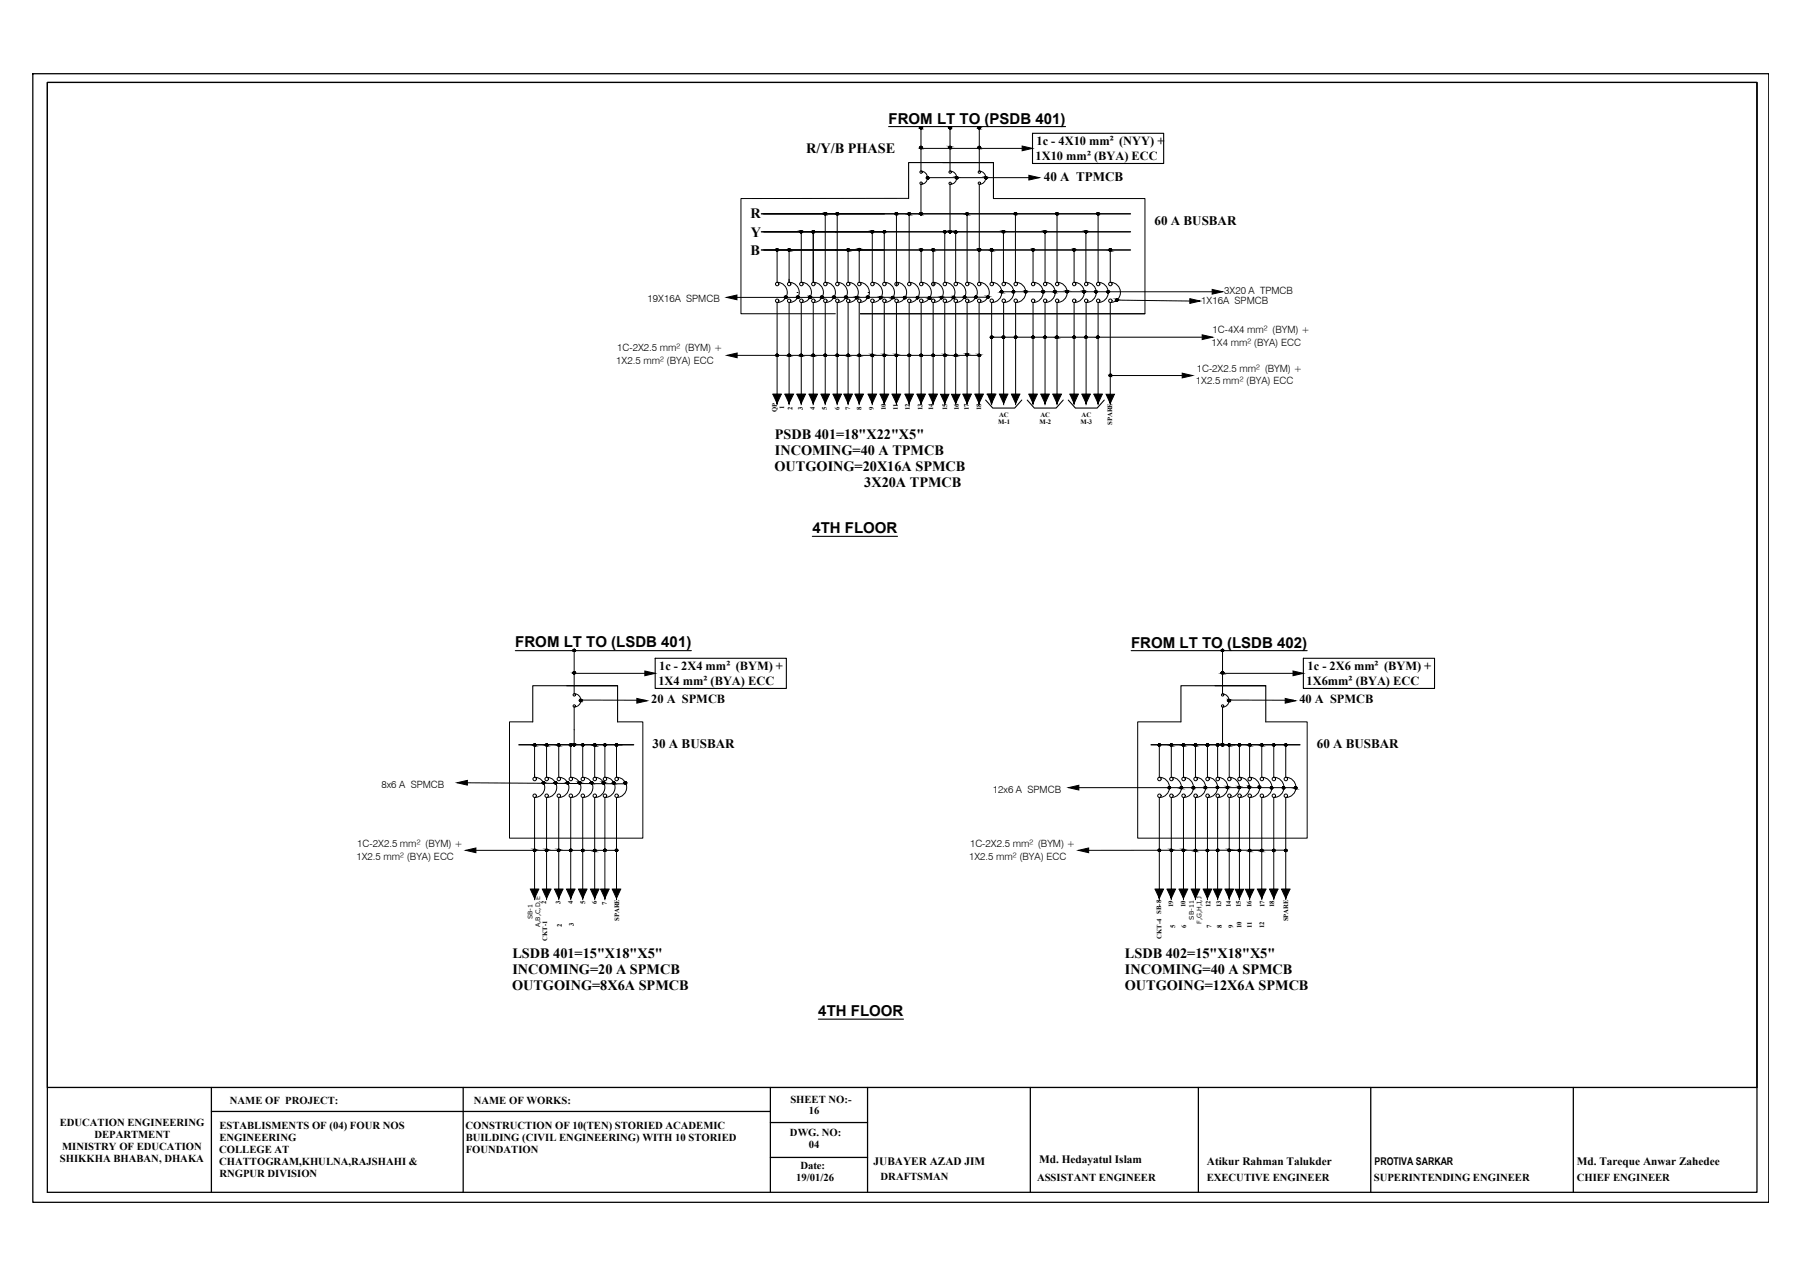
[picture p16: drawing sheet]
<svg xmlns="http://www.w3.org/2000/svg" width="420mm" height="297mm" viewBox="0 0 420 297" stroke-linecap="round" stroke-linejoin="round" font-family="sans-serif">
<defs><g id="words">
<g font-size="3.5">
<text x="207.1" y="28.8">FROM LT TO (PSDB 401)</text>
<text x="189.3" y="124.2">4TH FLOOR</text>
<text x="120.1" y="150.8">FROM LT TO (LSDB 401)</text>
<text x="263.6" y="150.9">FROM LT TO (LSDB 402)</text>
<text x="190.7" y="236.7">4TH FLOOR</text>
</g>
<g font-size="3.3">
<text x="187.9" y="35.6">R/Y/B PHASE</text>
<text x="174.9" y="50.9">R</text>
<text x="174.9" y="59.5">B</text>
<text x="175" y="55.2">Y</text>
<text x="180.5" y="102.3">PSDB 401=18&quot;X22&quot;X5&quot;</text>
<text x="180.6" y="106.1">INCOMING=40 A TPMCB</text>
<text x="180.5" y="109.8">OUTGOING=20X16A SPMCB</text>
<text x="201.4" y="113.6">3X20A TPMCB</text>
<text x="119.4" y="223.2">LSDB 401=15&quot;X18&quot;X5&quot;</text>
<text x="119.4" y="226.9">INCOMING=20 A SPMCB</text>
<text x="262.2" y="223.2">LSDB 402=15&quot;X18&quot;X5&quot;</text>
<text x="262.2" y="226.9">INCOMING=40 A SPMCB</text>
<text x="119.3" y="230.7">OUTGOING=8X6A SPMCB</text>
<text x="262.1" y="230.7">OUTGOING=12X6A SPMCB</text>
</g>
<g font-size="3">
<text x="243.3" y="42.3">40 A TPMCB</text>
<text x="269.1" y="52.4">60 A BUSBAR</text>
<text x="152.1" y="174.3">30 A BUSBAR</text>
<text x="306.9" y="174.3">60 A BUSBAR</text>
</g>
<g font-size="2.9">
<text x="241.5" y="33.7">1c - 4X10 mm² (NYY) +</text>
<text x="241.3" y="37.2">1X10 mm² (BYA) ECC</text>
<text x="153.4" y="159.7">1X4 mm² (BYA) ECC</text>
<text x="153.6" y="156.2">1c - 2X4 mm² (BYM) +</text>
<text x="304.5" y="159.7">1X6mm² (BYA) ECC</text>
<text x="304.7" y="156.2">1c - 2X6 mm² (BYM) +</text>
<text x="151.8" y="163.8">20 A SPMCB</text>
<text x="302.8" y="163.8">40 A SPMCB</text>
</g>
<g font-size="2.6">
<text x="203.6" y="271.4">JUBAYER AZAD JIM</text>
<text x="242.2" y="270.9">Md. Hedayatul Islam</text>
<text x="281.2" y="271.4">Atikur Rahman Talukder</text>
<text x="367.4" y="271.4">Md. Tareque Anwar Zahedee</text>
</g>
<g font-size="2.5">
<text x="53.6" y="257.2">NAME OF PROJECT:</text>
<text x="110.4" y="257.2">NAME OF WORKS:</text>
<text x="184.2" y="257.1">SHEET NO:-</text>
<text x="13.9" y="262.2">EDUCATION ENGINEERING</text>
<text x="51.1" y="263">ESTABLISMENTS OF (04) FOUR NOS</text>
<text x="108.5" y="263">CONSTRUCTION OF 10(TEN) STORIED ACADEMIC</text>
<text x="188.5" y="259.6">16</text>
<text x="14.5" y="267.9">MINISTRY OF EDUCATION</text>
<text x="22" y="265.1">DEPARTMENT</text>
<text x="51.1" y="268.5">COLLEGE AT</text>
<text x="51.1" y="265.8">ENGINEERING</text>
<text x="108.5" y="265.8">BUILDING (CIVIL ENGINEERING) WITH 10 STORIED</text>
<text x="108.5" y="268.5">FOUNDATION</text>
<text x="184.1" y="264.7">DWG. NO:</text>
<text x="188.5" y="267.4">04</text>
<text x="14" y="270.7">SHIKKHA BHABAN, DHAKA</text>
<text x="51.1" y="271.4">CHATTOGRAM,KHULNA,RAJSHAHI &amp;</text>
<text x="51.1" y="274.2">RNGPUR DIVISION</text>
<text x="185.5" y="275.2">19/01/26</text>
<text x="186.5" y="272.3">Date:</text>
<text x="205.2" y="275">DRAFTSMAN</text>
<text x="241.7" y="275.1">ASSISTANT ENGINEER</text>
<text x="281.2" y="275.1">EXECUTIVE ENGINEER</text>
<text x="320.2" y="275.1">SUPERINTENDING ENGINEER</text>
<text x="320.3" y="271.5">PROTIVA SARKAR</text>
<text x="367.4" y="275.1">CHIEF ENGINEER</text>
</g>
<g font-size="2.3">
<text x="150.9" y="70.3">19X16A SPMCB</text>
<text x="279.9" y="70.9">1X16A SPMCB</text>
<text x="285.3" y="68.4">3X20 A TPMCB</text>
<text x="282.6" y="77.6">1C-4X4 mm² (BYM) +</text>
<text x="143.8" y="81.9">1C-2X2.5 mm² (BYM) +</text>
<text x="282.3" y="80.6">1X4 mm² (BYA) ECC</text>
<text x="143.6" y="84.9">1X2.5 mm² (BYA) ECC</text>
<text x="278.7" y="89.6">1X2.5 mm² (BYA) ECC</text>
<text x="278.9" y="86.6">1C-2X2.5 mm² (BYM) +</text>
<text x="88.9" y="183.6">8x6 A SPMCB</text>
<text x="231.4" y="184.8">12x6 A SPMCB</text>
<text x="83.3" y="197.4">1C-2X2.5 mm² (BYM) +</text>
<text x="226" y="197.4">1C-2X2.5 mm² (BYM) +</text>
<text x="83" y="200.3">1X2.5 mm² (BYA) ECC</text>
<text x="225.8" y="200.3">1X2.5 mm² (BYA) ECC</text>
</g>
<g font-size="1.6">
<text x="182.7" y="95.4" transform="rotate(-90 182.7 95.4)">1</text>
<text x="184.7" y="95.5" transform="rotate(-90 184.7 95.5)">2</text>
<text x="187.1" y="95.5" transform="rotate(-90 187.1 95.5)">3</text>
<text x="189.9" y="95.5" transform="rotate(-90 189.9 95.5)">4</text>
<text x="192.6" y="95.5" transform="rotate(-90 192.6 95.5)">5</text>
<text x="195.6" y="95.5" transform="rotate(-90 195.6 95.5)">6</text>
<text x="198.1" y="95.5" transform="rotate(-90 198.1 95.5)">7</text>
<text x="200.7" y="95.5" transform="rotate(-90 200.7 95.5)">8</text>
<text x="203.7" y="95.5" transform="rotate(-90 203.7 95.5)">9</text>
<text x="206.4" y="95.5" transform="rotate(-90 206.4 95.5)">10</text>
<text x="209.2" y="95.5" transform="rotate(-90 209.2 95.5)">11</text>
<text x="212" y="95.5" transform="rotate(-90 212 95.5)">12</text>
<text x="215" y="95.5" transform="rotate(-90 215 95.5)">13</text>
<text x="217.5" y="95.5" transform="rotate(-90 217.5 95.5)">14</text>
<text x="220.7" y="95.5" transform="rotate(-90 220.7 95.5)">15</text>
<text x="223.4" y="95.5" transform="rotate(-90 223.4 95.5)">16</text>
<text x="225.8" y="95.5" transform="rotate(-90 225.8 95.5)">17</text>
<text x="228.6" y="95.5" transform="rotate(-90 228.6 95.5)">18</text>
<text x="181" y="96.1" transform="rotate(-90 181 96.1)">QP</text>
<text x="232.6" y="98.8">M-1</text>
<text x="232.8" y="97.1">AC</text>
<text x="242.2" y="98.8">M-2</text>
<text x="242.5" y="97.1">AC</text>
<text x="251.8" y="98.8">M-3</text>
<text x="252" y="97.1">AC</text>
<text x="259.2" y="99" transform="rotate(-90 259.2 99)">SPARE</text>
<text x="127.3" y="210.7" transform="rotate(-90 127.3 210.7)">2</text>
<text x="130.6" y="210.7" transform="rotate(-90 130.6 210.7)">3</text>
<text x="130.9" y="215.9" transform="rotate(-90 130.9 215.9)">2</text>
<text x="133.5" y="210.7" transform="rotate(-90 133.5 210.7)">4</text>
<text x="133.7" y="215.8" transform="rotate(-90 133.7 215.8)">3</text>
<text x="136.3" y="210.6" transform="rotate(-90 136.3 210.6)">5</text>
<text x="139.1" y="210.7" transform="rotate(-90 139.1 210.7)">6</text>
<text x="141.4" y="210.8" transform="rotate(-90 141.4 210.8)">7</text>
<text x="144.3" y="214.6" transform="rotate(-90 144.3 214.6)">SPARE</text>
<text x="270.6" y="212.9" transform="rotate(-90 270.6 212.9)">SB-8</text>
<text x="273.4" y="211.4" transform="rotate(-90 273.4 211.4)">19</text>
<text x="276.3" y="211.4" transform="rotate(-90 276.3 211.4)">10</text>
<text x="282.1" y="211.4" transform="rotate(-90 282.1 211.4)">12</text>
<text x="284.6" y="211.3" transform="rotate(-90 284.6 211.3)">13</text>
<text x="286.8" y="211.4" transform="rotate(-90 286.8 211.4)">14</text>
<text x="289.1" y="211.4" transform="rotate(-90 289.1 211.4)">15</text>
<text x="291.6" y="211.4" transform="rotate(-90 291.6 211.4)">16</text>
<text x="294.7" y="211.3" transform="rotate(-90 294.7 211.3)">17</text>
<text x="297" y="211.4" transform="rotate(-90 297 211.4)">18</text>
<text x="300.2" y="214.7" transform="rotate(-90 300.2 214.7)">SPARE</text>
<text x="127.5" y="219.2" transform="rotate(-90 127.5 219.2)">CKT-1</text>
<text x="270.7" y="218.7" transform="rotate(-90 270.7 218.7)">CKT-4</text>
<text x="273.8" y="216.2" transform="rotate(-90 273.8 216.2)">5</text>
<text x="276.4" y="216.2" transform="rotate(-90 276.4 216.2)">6</text>
<text x="282.3" y="216.2" transform="rotate(-90 282.3 216.2)">7</text>
<text x="284.8" y="216.2" transform="rotate(-90 284.8 216.2)">8</text>
<text x="287.3" y="216.2" transform="rotate(-90 287.3 216.2)">9</text>
<text x="289.3" y="216.3" transform="rotate(-90 289.3 216.3)">10</text>
<text x="291.7" y="216.3" transform="rotate(-90 291.7 216.3)">11</text>
<text x="294.6" y="216.3" transform="rotate(-90 294.6 216.3)">12</text>
</g>
<g font-size="1.4">
<text x="124.1" y="214.2" transform="rotate(-90 124.1 214.2)">SB-1</text>
<text x="125.9" y="216" transform="rotate(-90 125.9 216)">A,B,C,D,E</text>
<text x="278.2" y="214.2" transform="rotate(-90 278.2 214.2)">SB-11</text>
<text x="280" y="215.3" transform="rotate(-90 280 215.3)">F,G,H,I,J</text>
</g>
</g></defs>
<!-- layer: CIRCUIT -->
<g fill="none" stroke="#000" stroke-width=".23">
<path d="M214.6 29.8v10.1a1.55 1.55 0 0 1 1.5 1.5 1.55 1.55 0 0 1-1.5 1.6v6.8M221.4 29.8v10.1M221.4 39.9a1.55 1.55 0 0 1 1.6 1.5 1.55 1.55 0 0 1-1.6 1.6M228.2 29.8v10.1a1.55 1.55 0 0 1 1.5 1.5 1.55 1.55 0 0 1-1.5 1.6v15.2M181.1 58.2v7.6M183.9 58.2v7.6M186.7 54v11.8M189.5 54v11.8M192.3 49.8v16M195.1 49.8v16M197.6 58.2v7.6M200.2 58.2v7.6"/>
<path d="M203.3 54v11.8M206.1 54v11.8M208.9 49.8v16.8M211.9 49.8v16M214.7 58.5v7.3M217.5 58.2v8.4M220.2 54v11.8M221.4 43v11M222.7 54v11.8M225.4 49.8v16M228.2 58.2v7.6M231.1 58.2v7.6"/>
<path d="M233.8 54v11.8M236.6 49.8v16M240.7 58.2v7.6M243.5 54v11.8M246.3 49.8v16M250.3 58.2v7.6M253.1 54v11.8M255.9 49.8v16M258.7 58.2v7.6M181.1 70.5v23.5M181.1 65.8a2.35 2.35 0 0 1 2.4 2.3 2.35 2.35 0 0 1-2.4 2.4M183.9 70.5v23.5"/>
<path d="M183.9 65.8a2.35 2.35 0 0 1 2.4 2.3 2.35 2.35 0 0 1-2.4 2.4M185.7 68.1h.1M186.7 65.8a2.35 2.35 0 0 1 2.4 2.3 2.35 2.35 0 0 1-2.4 2.4v23.5M189.5 65.8a2.35 2.35 0 0 1 2.4 2.3 2.35 2.35 0 0 1-2.4 2.4v23.5M192.3 65.8a2.35 2.35 0 0 1 2.4 2.3 2.35 2.35 0 0 1-2.4 2.4v23.5M195.1 65.8a2.35 2.35 0 0 1 2.4 2.3 2.35 2.35 0 0 1-2.4 2.4v23.5M197.6 70.5v23.5M197.7 65.8a2.35 2.35 0 0 1 2.3 2.3 2.35 2.35 0 0 1-2.3 2.4M200.2 65.8a2.35 2.35 0 0 1 2.4 2.3 2.35 2.35 0 0 1-2.4 2.4v23.5M202.3 68.1h.1M203.3 70.5v23.5M203.3 65.8a2.35 2.35 0 0 1 2.3 2.3 2.35 2.35 0 0 1-2.3 2.4"/>
<path d="M206.1 65.8a2.35 2.35 0 0 1 2.3 2.3 2.35 2.35 0 0 1-2.3 2.4v23.5M208.9 65.8a2.35 2.35 0 0 1 2.4 2.3 2.35 2.35 0 0 1-2.4 2.4v23.5M211.9 65.8a2.35 2.35 0 0 1 2.3 2.3 2.35 2.35 0 0 1-2.3 2.4v23.5M214.7 65.8a2.35 2.35 0 0 1 2.3 2.3 2.35 2.35 0 0 1-2.3 2.4v23.5M217.5 65.8a2.35 2.35 0 0 1 2.3 2.3 2.35 2.35 0 0 1-2.3 2.4v23.5M220.2 65.8a2.35 2.35 0 0 1 2.3 2.3 2.35 2.35 0 0 1-2.3 2.4v21.3M222.7 65.8a2.35 2.35 0 0 1 2.4 2.3 2.35 2.35 0 0 1-2.4 2.4v21.3M225.4 70.5v23.5M225.4 65.8a2.35 2.35 0 0 1 2.3 2.3 2.35 2.35 0 0 1-2.3 2.4M228.2 70.5v23.5M228.2 65.8a2.35 2.35 0 0 1 2.3 2.3 2.35 2.35 0 0 1-2.3 2.4M231.1 65.8a2.35 2.35 0 0 1 2.4 2.3 2.35 2.35 0 0 1-2.4 2.4v23.5"/>
<path d="M233.9 70.5v23.5M233.9 65.8a2.35 2.35 0 0 1 2.3 2.3 2.35 2.35 0 0 1-2.3 2.4M236.7 70.5v23.5M236.7 65.8a2.35 2.35 0 0 1 2.3 2.3 2.35 2.35 0 0 1-2.3 2.4M240.7 70.5v23.5M240.8 65.8a2.35 2.35 0 0 1 2.3 2.3 2.35 2.35 0 0 1-2.3 2.4M243.5 70.5v23.5M243.6 65.8a2.35 2.35 0 0 1 2.3 2.3 2.35 2.35 0 0 1-2.3 2.4M246.3 70.5v23.5M246.3 65.8a2.35 2.35 0 0 1 2.4 2.3 2.35 2.35 0 0 1-2.4 2.4M250.3 70.5v23.5M250.3 65.8a2.35 2.35 0 0 1 2.4 2.3 2.35 2.35 0 0 1-2.4 2.4"/>
<path d="M253.1 70.5v23.5M253.1 65.8a2.35 2.35 0 0 1 2.4 2.3 2.35 2.35 0 0 1-2.4 2.4M255.9 70.5v23.5M255.9 65.8a2.35 2.35 0 0 1 2.4 2.3 2.35 2.35 0 0 1-2.4 2.4M258.8 65.8a2.35 2.35 0 0 1 2.3 2.3 2.35 2.35 0 0 1-2.3 2.4l-.1 21.3M180.1 91.8h2M182.9 91.8h2M185.7 91.8h2M188.5 91.8h2M189 82.8h.1M191.3 91.8h2M194.1 91.8h2"/>
<path d="M196.7 91.8h1.9M199.2 91.8h2M202.3 91.8h1.9M205.1 91.8h2M207.9 91.8h2M210.9 91.8h1.9M213.7 91.8h1.9M216.5 91.8h1.9M224.4 91.8h1.9M227.2 91.8h1.9M230 91.8h2.1M231 91.8v2.2"/>
<path d="M232.9 91.8h2M235.7 91.8h1.9M239.8 91.8h1.9M242.6 91.8h1.9M245.3 91.8h2M249.3 91.8h2M252.1 91.8h2M254.9 91.8h2M133.8 151.5v10.1a1.55 1.55 0 0 1 1.6 1.6 1.55 1.55 0 0 1-1.6 1.5M284.9 151.5v10.2a1.55 1.55 0 0 1 1.5 1.5 1.55 1.55 0 0 1-1.5 1.5v8.8M124.6 173.5v7.6M127.4 173.5v7.6"/>
<path d="M130.2 173.5v7.6M133 173.5v7.6M133.8 164.7v8.8M135.8 173.5v7.6M138.6 173.5v7.6M141 173.5v7.6M143.7 173.6v7.5M270.2 173.5v7.6M273 173.5v7.6M275.8 173.5v7.6M278.6 173.5v7.6M281.4 173.5v7.6"/>
<path d="M283.7 173.5v7.6M286.5 173.6v7.5M288.8 173.5v7.6M291.2 173.5v7.6M294 173.5v7.6M296.8 173.5v7.6M299.6 173.5v7.6M124.6 185.8v23.5M124.6 181.1a2.35 2.35 0 0 1 2.3 2.3 2.35 2.35 0 0 1-2.3 2.4M126.9 198.1h.1M127.4 185.8v23.5M127.4 181.1a2.35 2.35 0 0 1 2.3 2.3 2.35 2.35 0 0 1-2.3 2.4"/>
<path d="M128.9 182.4h.1M130.2 181.1a2.35 2.35 0 0 1 2.4 2.3 2.35 2.35 0 0 1-2.4 2.4v23.5M133 181.1a2.35 2.35 0 0 1 2.4 2.3 2.35 2.35 0 0 1-2.4 2.4v23.5M134.6 182.4h.1M135.8 181.1a2.35 2.35 0 0 1 2.4 2.3 2.35 2.35 0 0 1-2.4 2.4v23.5M138.6 181.1a2.35 2.35 0 0 1 2.4 2.3 2.35 2.35 0 0 1-2.4 2.4v23.5M141 181.1a2.35 2.35 0 0 1 2.3 2.3 2.35 2.35 0 0 1-2.3 2.4v23.5M143.7 181.1a2.35 2.35 0 0 1 2.3 2.3 2.35 2.35 0 0 1-2.3 2.4v23.5M269.7 198.1h.1M270.2 185.8v23.5M270.2 181.1a2.35 2.35 0 0 1 2.3 2.3 2.35 2.35 0 0 1-2.3 2.4M272 183.5h.1"/>
<path d="M273 185.8v23.5M273 181.1a2.35 2.35 0 0 1 2.3 2.3 2.35 2.35 0 0 1-2.3 2.4M275.8 181.1a2.35 2.35 0 0 1 2.3 2.3 2.35 2.35 0 0 1-2.3 2.4v23.5M277.6 183.5h.1M278.6 181.1a2.35 2.35 0 0 1 2.4 2.3 2.35 2.35 0 0 1-2.4 2.4v23.5M281.4 181.1a2.35 2.35 0 0 1 2.3 2.3 2.35 2.35 0 0 1-2.3 2.4v23.5M283.7 185.8v23.5M283.8 181.1a2.35 2.35 0 0 1 2.3 2.3 2.35 2.35 0 0 1-2.3 2.4M286.5 181.1a2.35 2.35 0 0 1 2.3 2.3 2.35 2.35 0 0 1-2.3 2.4v23.5M288.8 181.1a2.35 2.35 0 0 1 2.4 2.3 2.35 2.35 0 0 1-2.4 2.4v23.5M291.2 185.8v23.5M291.2 181.1a2.35 2.35 0 0 1 2.4 2.3 2.35 2.35 0 0 1-2.4 2.4"/>
<path d="M294.1 181.1a2.35 2.35 0 0 1 2.3 2.3 2.35 2.35 0 0 1-2.3 2.4l-.1 23.5M296.9 181.1a2.35 2.35 0 0 1 2.3 2.3 2.35 2.35 0 0 1-2.3 2.4l-.1 23.5M299.6 181.1a2.35 2.35 0 0 1 2.4 2.3 2.35 2.35 0 0 1-2.4 2.4v23.5M123.6 207.2h1.9M126.4 207.2h2M129.2 207.2h2M132 207.2h2M134.8 207.2h2M137.6 207.2h2M140 207.2h1.9M142.7 207.2h1.9M269.2 207.2h1.9"/>
<path d="M272 207.2h1.9M274.8 207.2h2M277.6 207.2h2M280.4 207.2h1.9M282.8 207.2h1.9M285.5 207.2h1.9M293 207.2h2M295.9 207.2h1.9M298.6 207.2h2"/>
<circle cx="214.6" cy="29.8" r=".28"/>
<circle cx="214.6" cy="34.3" r=".28"/>
<circle cx="221.4" cy="29.8" r=".28"/>
<circle cx="221.4" cy="34.3" r=".28"/>
<circle cx="228.2" cy="29.8" r=".28"/>
<circle cx="228.2" cy="34.3" r=".28"/>
<circle cx="181.1" cy="58.2" r=".28"/>
<circle cx="183.9" cy="58.2" r=".28"/>
<circle cx="186.7" cy="54" r=".28"/>
<circle cx="189.5" cy="54" r=".28"/>
<circle cx="192.3" cy="49.8" r=".28"/>
<circle cx="195.1" cy="49.8" r=".28"/>
<circle cx="197.7" cy="58.2" r=".28"/>
<circle cx="200.2" cy="58.1" r=".28"/>
<circle cx="203.3" cy="54" r=".28"/>
<circle cx="206.1" cy="54" r=".28"/>
<circle cx="208.9" cy="49.8" r=".28"/>
<circle cx="211.9" cy="49.8" r=".28"/>
<circle cx="214.6" cy="49.8" r=".28"/>
<circle cx="214.6" cy="42.7" r=".28"/>
<circle cx="214.6" cy="40.1" r=".28"/>
<circle cx="214.7" cy="58.2" r=".28"/>
<circle cx="216.2" cy="41.4" r=".28"/>
<circle cx="217.5" cy="58.2" r=".28"/>
<circle cx="220.2" cy="54" r=".28"/>
<circle cx="221.4" cy="54" r=".28"/>
<circle cx="221.4" cy="40.1" r=".28"/>
<circle cx="221.4" cy="42.7" r=".28"/>
<circle cx="222.7" cy="54.1" r=".28"/>
<circle cx="223" cy="41.4" r=".28"/>
<circle cx="225.4" cy="49.8" r=".28"/>
<circle cx="228.2" cy="58.2" r=".28"/>
<circle cx="228.2" cy="40.1" r=".28"/>
<circle cx="228.2" cy="42.7" r=".28"/>
<circle cx="229.8" cy="41.4" r=".28"/>
<circle cx="231.1" cy="58.2" r=".28"/>
<circle cx="233.9" cy="54" r=".28"/>
<circle cx="236.7" cy="49.8" r=".28"/>
<circle cx="240.8" cy="58.2" r=".28"/>
<circle cx="243.6" cy="54" r=".28"/>
<circle cx="246.3" cy="49.8" r=".28"/>
<circle cx="250.3" cy="58.2" r=".28"/>
<circle cx="253.1" cy="54" r=".28"/>
<circle cx="255.9" cy="49.8" r=".28"/>
<circle cx="258.7" cy="58.2" r=".28"/>
<circle cx="181.1" cy="66.2" r=".4"/>
<circle cx="181.1" cy="70.1" r=".4"/>
<circle cx="183.1" cy="69.3" r=".28"/>
<circle cx="183.9" cy="70.1" r=".4"/>
<circle cx="183.9" cy="66.2" r=".4"/>
<circle cx="186" cy="69.3" r=".28"/>
<circle cx="186.7" cy="70.1" r=".4"/>
<circle cx="186.7" cy="66.2" r=".4"/>
<circle cx="188.8" cy="69.3" r=".28"/>
<circle cx="189.5" cy="70.1" r=".4"/>
<circle cx="189.5" cy="66.2" r=".4"/>
<circle cx="191.6" cy="69.3" r=".28"/>
<circle cx="192.3" cy="70.1" r=".4"/>
<circle cx="192.3" cy="66.2" r=".4"/>
<circle cx="194.4" cy="69.3" r=".28"/>
<circle cx="195.1" cy="70.1" r=".4"/>
<circle cx="195.1" cy="66.2" r=".4"/>
<circle cx="197.2" cy="69.3" r=".28"/>
<circle cx="197.7" cy="70.1" r=".4"/>
<circle cx="197.7" cy="66.2" r=".4"/>
<circle cx="199.7" cy="69.3" r=".28"/>
<circle cx="200.2" cy="70.1" r=".4"/>
<circle cx="200.2" cy="66.2" r=".4"/>
<circle cx="202.3" cy="69.3" r=".28"/>
<circle cx="203.3" cy="70.1" r=".4"/>
<circle cx="203.3" cy="66.2" r=".4"/>
<circle cx="205.3" cy="69.3" r=".28"/>
<circle cx="206.1" cy="70.1" r=".4"/>
<circle cx="206.1" cy="66.2" r=".4"/>
<circle cx="208.1" cy="69.3" r=".28"/>
<circle cx="208.9" cy="70.1" r=".4"/>
<circle cx="208.9" cy="66.2" r=".4"/>
<circle cx="210.9" cy="69.3" r=".28"/>
<circle cx="211.9" cy="70.1" r=".4"/>
<circle cx="211.9" cy="66.2" r=".4"/>
<circle cx="213.8" cy="69.3" r=".28"/>
<circle cx="214.7" cy="70.1" r=".4"/>
<circle cx="214.7" cy="66.2" r=".4"/>
<circle cx="216.6" cy="69.4" r=".28"/>
<circle cx="217.5" cy="70.1" r=".4"/>
<circle cx="217.5" cy="66.2" r=".4"/>
<circle cx="219.5" cy="69.3" r=".28"/>
<circle cx="220.2" cy="70.1" r=".4"/>
<circle cx="220.2" cy="66.2" r=".4"/>
<circle cx="222.2" cy="69.3" r=".28"/>
<circle cx="222.7" cy="70.1" r=".4"/>
<circle cx="222.7" cy="66.2" r=".4"/>
<circle cx="224.8" cy="69.2" r=".28"/>
<circle cx="225.4" cy="70.1" r=".4"/>
<circle cx="225.4" cy="66.2" r=".4"/>
<circle cx="227.4" cy="69.2" r=".28"/>
<circle cx="228.2" cy="70.1" r=".4"/>
<circle cx="228.2" cy="66.2" r=".4"/>
<circle cx="230.2" cy="69.2" r=".28"/>
<circle cx="231.1" cy="70.1" r=".4"/>
<circle cx="231.1" cy="66.2" r=".4"/>
<circle cx="231.1" cy="78.5" r=".28"/>
<circle cx="233.4" cy="68" r=".28"/>
<circle cx="233.9" cy="78.5" r=".28"/>
<circle cx="233.9" cy="70.1" r=".4"/>
<circle cx="233.9" cy="66.2" r=".4"/>
<circle cx="236.2" cy="68" r=".28"/>
<circle cx="236.7" cy="70.1" r=".4"/>
<circle cx="236.7" cy="66.2" r=".4"/>
<circle cx="236.7" cy="78.5" r=".28"/>
<circle cx="239" cy="68" r=".28"/>
<circle cx="240.8" cy="70.1" r=".4"/>
<circle cx="240.8" cy="66.2" r=".4"/>
<circle cx="240.8" cy="78.5" r=".28"/>
<circle cx="243.1" cy="67.9" r=".28"/>
<circle cx="243.5" cy="78.5" r=".28"/>
<circle cx="243.6" cy="70.1" r=".4"/>
<circle cx="243.6" cy="66.2" r=".4"/>
<circle cx="245.8" cy="67.9" r=".28"/>
<circle cx="246.3" cy="78.5" r=".28"/>
<circle cx="246.3" cy="70.1" r=".4"/>
<circle cx="246.3" cy="66.2" r=".4"/>
<circle cx="248.7" cy="67.9" r=".28"/>
<circle cx="250.3" cy="66.2" r=".4"/>
<circle cx="250.3" cy="70.1" r=".4"/>
<circle cx="250.3" cy="78.5" r=".28"/>
<circle cx="252.7" cy="68" r=".28"/>
<circle cx="253.1" cy="78.5" r=".28"/>
<circle cx="253.1" cy="66.2" r=".4"/>
<circle cx="253.1" cy="70.1" r=".4"/>
<circle cx="255.4" cy="68" r=".28"/>
<circle cx="255.8" cy="78.5" r=".28"/>
<circle cx="255.9" cy="70.1" r=".4"/>
<circle cx="255.9" cy="66.2" r=".4"/>
<circle cx="258.2" cy="68" r=".28"/>
<circle cx="258.7" cy="70.1" r=".4"/>
<circle cx="258.7" cy="66.2" r=".4"/>
<circle cx="260.3" cy="69.9" r=".28"/>
<circle cx="181.1" cy="82.8" r=".28"/>
<circle cx="183.9" cy="82.8" r=".28"/>
<circle cx="186.7" cy="82.8" r=".28"/>
<circle cx="189.5" cy="82.8" r=".28"/>
<circle cx="192.3" cy="82.8" r=".28"/>
<circle cx="195.1" cy="82.8" r=".28"/>
<circle cx="197.7" cy="82.8" r=".28"/>
<circle cx="200.2" cy="82.8" r=".28"/>
<circle cx="203.3" cy="82.8" r=".28"/>
<circle cx="206.1" cy="82.8" r=".28"/>
<circle cx="208.9" cy="82.8" r=".28"/>
<circle cx="211.9" cy="82.8" r=".28"/>
<circle cx="214.7" cy="82.8" r=".28"/>
<circle cx="217.5" cy="82.8" r=".28"/>
<circle cx="220.2" cy="82.8" r=".28"/>
<circle cx="222.7" cy="82.8" r=".28"/>
<circle cx="225.4" cy="82.6" r=".28"/>
<circle cx="228.2" cy="82.8" r=".28"/>
<circle cx="258.8" cy="87.4" r=".28"/>
<circle cx="133.8" cy="156.7" r=".28"/>
<circle cx="133.8" cy="151.5" r=".28"/>
<circle cx="284.9" cy="156.7" r=".28"/>
<circle cx="284.9" cy="151.5" r=".28"/>
<circle cx="124.6" cy="173.5" r=".28"/>
<circle cx="127.4" cy="173.5" r=".28"/>
<circle cx="130.2" cy="173.5" r=".28"/>
<circle cx="133" cy="173.5" r=".28"/>
<circle cx="133.8" cy="161.9" r=".28"/>
<circle cx="133.8" cy="164.5" r=".28"/>
<circle cx="133.8" cy="173.5" r=".28"/>
<circle cx="135.4" cy="163.2" r=".28"/>
<circle cx="135.8" cy="173.5" r=".28"/>
<circle cx="138.6" cy="173.5" r=".28"/>
<circle cx="141" cy="173.5" r=".28"/>
<circle cx="143.7" cy="173.5" r=".28"/>
<circle cx="270.2" cy="173.5" r=".28"/>
<circle cx="273" cy="173.5" r=".28"/>
<circle cx="275.8" cy="173.5" r=".28"/>
<circle cx="278.6" cy="173.5" r=".28"/>
<circle cx="281.4" cy="173.5" r=".28"/>
<circle cx="283.8" cy="173.5" r=".28"/>
<circle cx="284.9" cy="161.9" r=".28"/>
<circle cx="284.9" cy="164.5" r=".28"/>
<circle cx="284.9" cy="173.5" r=".28"/>
<circle cx="286.4" cy="163.2" r=".28"/>
<circle cx="286.5" cy="173.5" r=".28"/>
<circle cx="288.8" cy="173.5" r=".28"/>
<circle cx="291.2" cy="173.5" r=".28"/>
<circle cx="294.1" cy="173.5" r=".28"/>
<circle cx="296.8" cy="173.5" r=".28"/>
<circle cx="299.6" cy="173.5" r=".28"/>
<circle cx="124.6" cy="185.4" r=".4"/>
<circle cx="124.6" cy="181.5" r=".4"/>
<circle cx="124.6" cy="198.1" r=".28"/>
<circle cx="126.7" cy="182.3" r=".28"/>
<circle cx="127.4" cy="185.4" r=".4"/>
<circle cx="127.4" cy="181.5" r=".4"/>
<circle cx="127.4" cy="198.1" r=".28"/>
<circle cx="129.5" cy="182.3" r=".28"/>
<circle cx="130.2" cy="185.4" r=".4"/>
<circle cx="130.2" cy="181.5" r=".4"/>
<circle cx="130.2" cy="198.1" r=".28"/>
<circle cx="132.3" cy="182.3" r=".28"/>
<circle cx="133" cy="181.5" r=".4"/>
<circle cx="133" cy="185.4" r=".4"/>
<circle cx="133" cy="198.1" r=".28"/>
<circle cx="135.1" cy="182.3" r=".28"/>
<circle cx="135.8" cy="185.4" r=".4"/>
<circle cx="135.8" cy="181.5" r=".4"/>
<circle cx="135.8" cy="198.1" r=".28"/>
<circle cx="137.9" cy="182.3" r=".28"/>
<circle cx="138.6" cy="181.5" r=".4"/>
<circle cx="138.6" cy="185.4" r=".4"/>
<circle cx="138.6" cy="198.1" r=".28"/>
<circle cx="140.7" cy="182.4" r=".28"/>
<circle cx="141" cy="185.4" r=".4"/>
<circle cx="141" cy="181.5" r=".4"/>
<circle cx="141" cy="198.1" r=".28"/>
<circle cx="143" cy="182.4" r=".28"/>
<circle cx="143.7" cy="185.4" r=".4"/>
<circle cx="143.7" cy="181.5" r=".4"/>
<circle cx="143.7" cy="198.1" r=".28"/>
<circle cx="145.7" cy="182.4" r=".28"/>
<circle cx="270.2" cy="185.4" r=".4"/>
<circle cx="270.2" cy="181.5" r=".4"/>
<circle cx="270.2" cy="198.1" r=".28"/>
<circle cx="272.5" cy="183.5" r=".28"/>
<circle cx="273" cy="181.5" r=".4"/>
<circle cx="273" cy="185.4" r=".4"/>
<circle cx="273" cy="198.1" r=".28"/>
<circle cx="275.3" cy="183.5" r=".28"/>
<circle cx="275.8" cy="185.4" r=".4"/>
<circle cx="275.8" cy="181.5" r=".4"/>
<circle cx="275.8" cy="198.1" r=".28"/>
<circle cx="278.1" cy="183.5" r=".28"/>
<circle cx="278.6" cy="181.5" r=".4"/>
<circle cx="278.6" cy="185.4" r=".4"/>
<circle cx="278.6" cy="198.1" r=".28"/>
<circle cx="280.9" cy="183.5" r=".28"/>
<circle cx="281.4" cy="185.4" r=".4"/>
<circle cx="281.4" cy="181.5" r=".4"/>
<circle cx="281.4" cy="198.1" r=".28"/>
<circle cx="283.7" cy="183.4" r=".28"/>
<circle cx="283.8" cy="181.5" r=".4"/>
<circle cx="283.8" cy="185.4" r=".4"/>
<circle cx="283.8" cy="198.1" r=".28"/>
<circle cx="286.1" cy="183.4" r=".28"/>
<circle cx="286.5" cy="181.5" r=".4"/>
<circle cx="286.5" cy="185.4" r=".4"/>
<circle cx="286.5" cy="198.1" r=".28"/>
<circle cx="288.8" cy="183.4" r=".28"/>
<circle cx="288.8" cy="185.4" r=".4"/>
<circle cx="288.8" cy="181.5" r=".4"/>
<circle cx="288.8" cy="198.1" r=".28"/>
<circle cx="291.1" cy="183.4" r=".28"/>
<circle cx="291.2" cy="181.5" r=".4"/>
<circle cx="291.2" cy="185.4" r=".4"/>
<circle cx="291.2" cy="198.1" r=".28"/>
<circle cx="293.5" cy="183.4" r=".28"/>
<circle cx="294.1" cy="181.5" r=".4"/>
<circle cx="294.1" cy="185.4" r=".4"/>
<circle cx="294.1" cy="198.1" r=".28"/>
<circle cx="296.3" cy="183.5" r=".28"/>
<circle cx="296.8" cy="185.4" r=".4"/>
<circle cx="296.8" cy="181.5" r=".4"/>
<circle cx="296.8" cy="198.1" r=".28"/>
<circle cx="299.1" cy="183.5" r=".28"/>
<circle cx="299.6" cy="185.4" r=".4"/>
<circle cx="299.6" cy="181.5" r=".4"/>
<circle cx="299.6" cy="198.1" r=".28"/>
<circle cx="301.9" cy="183.5" r=".28"/>
</g>
<g fill="#000" stroke="#000" stroke-width=".23">
<path d="M180.1 91.8h1v2.2zM181.1 91.8v2.2l1-2.2z"/>
<path d="M182.9 91.8h1v2.2zM183.9 91.8v2.2l1-2.2z"/>
<path d="M185.7 91.8h1v2.2zM186.7 91.8v2.2l1-2.2z"/>
<path d="M188.5 91.8h1v2.2zM189.5 91.8v2.2l1-2.2z"/>
<path d="M191.3 91.8h1v2.2zM192.3 91.8v2.2l1-2.2z"/>
<path d="M194.1 91.8h1v2.2zM195.1 91.8v2.2l1-2.2z"/>
<path d="M196.7 91.8h.9v2.2zM197.6 91.8v2.2l1-2.2z"/>
<path d="M199.2 91.8h1v2.2zM200.2 91.8v2.2l1-2.2z"/>
<path d="M202.3 91.8h1v2.2zM203.3 91.8v2.2l.9-2.2z"/>
<path d="M205.1 91.8h1v2.2zM206.1 91.8v2.2l1-2.2z"/>
<path d="M207.9 91.8h1v2.2zM208.9 91.8v2.2l1-2.2z"/>
<path d="M210.9 91.8h1v2.2zM211.9 91.8v2.2l.9-2.2z"/>
<path d="M213.7 91.8h1v2.2zM214.7 91.8v2.2l.9-2.2z"/>
<path d="M216.5 91.8h1v2.2zM217.5 91.8v2.2l.9-2.2z"/>
<path d="M219.2 91.8h1v2.2zM220.2 91.8v2.2l.9-2.2z"/>
<path d="M221.7 91.8h1v2.2zM222.7 91.8v2.2l1-2.2z"/>
<path d="M224.4 91.8h1v2.2zM225.4 91.8v2.2l.9-2.2z"/>
<path d="M227.2 91.8h1v2.2zM228.2 91.8v2.2l.9-2.2z"/>
<path d="M230.1 91.8h1v2.2zM231.1 91.8v2.2l1-2.2z"/>
<path d="M232.9 91.8h1v2.2zM233.9 91.8v2.2l1-2.2z"/>
<path d="M235.7 91.8h1v2.2zM236.7 91.8v2.2l.9-2.2z"/>
<path d="M239.8 91.8h.9v2.2zM240.7 91.8v2.2l1-2.2z"/>
<path d="M242.6 91.8h.9v2.2zM243.5 91.8v2.2l1-2.2z"/>
<path d="M245.3 91.8h1v2.2zM246.3 91.8v2.2l1-2.2z"/>
<path d="M249.3 91.8h1v2.2zM250.3 91.8v2.2l1-2.2z"/>
<path d="M252.1 91.8h1v2.2zM253.1 91.8v2.2l1-2.2z"/>
<path d="M254.9 91.8h1v2.2zM255.9 91.8v2.2l1-2.2z"/>
<path d="M257.8 91.8h.9v2.2zM258.7 91.8v2.2l1-2.2z"/>
<path d="M123.6 207.2h1v2.1zM124.6 207.2v2.1l.9-2.1z"/>
<path d="M126.4 207.2h1v2.1zM127.4 207.2v2.1l1-2.1z"/>
<path d="M129.2 207.2h1v2.1zM130.2 207.2v2.1l1-2.1z"/>
<path d="M132 207.2h1v2.1zM133 207.2v2.1l1-2.1z"/>
<path d="M134.8 207.2h1v2.1zM135.8 207.2v2.1l1-2.1z"/>
<path d="M137.6 207.2h1v2.1zM138.6 207.2v2.1l1-2.1z"/>
<path d="M140 207.2h1v2.1zM141 207.2v2.1l.9-2.1z"/>
<path d="M142.7 207.2h1v2.1zM143.7 207.2v2.1l.9-2.1z"/>
<path d="M269.2 207.2h1v2.1zM270.2 207.2v2.1l.9-2.1z"/>
<path d="M272 207.2h1v2.1zM273 207.2v2.1l.9-2.1z"/>
<path d="M274.8 207.2h1v2.1zM275.8 207.2v2.1l1-2.1z"/>
<path d="M277.6 207.2h1v2.1zM278.6 207.2v2.1l1-2.1z"/>
<path d="M280.4 207.2h1v2.1zM281.4 207.2v2.1l.9-2.1z"/>
<path d="M282.8 207.2h.9v2.1zM283.7 207.2v2.1l1-2.1z"/>
<path d="M285.5 207.2h1v2.1zM286.5 207.2v2.1l.9-2.1z"/>
<path d="M287.9 207.2h.9v2.1zM288.8 207.2v2.1l1-2.1z"/>
<path d="M290.2 207.2h1v2.1zM291.2 207.2v2.1l1-2.1z"/>
<path d="M293 207.2h1v2.1zM294 207.2v2.1l1-2.1z"/>
<path d="M295.9 207.2h.9v2.1zM296.8 207.2v2.1l1-2.1z"/>
<path d="M298.6 207.2h1v2.1zM299.6 207.2v2.1l1-2.1z"/>
</g>
<!-- layer: CKT-CABLE -->
<g fill="none" stroke="#000" stroke-width=".23">
<path d="M214.6 34.6h23.6M216.1 41.4h26.1M230.3 69.2l-60.8 .1M231.1 78.6h49M233.4 68h49.1M260.3 69.9l17 .2M171.8 82.8h56.4M259 87.5h16.5M133.8 156.9h18.9M284.9 156.9h18.8M135.3 163.1h15.1M286.4 163.1h15.1"/>
<path d="M107.3 182.4l38.5 .2M110.6 198.1h33.1M249.8 183.5h52.4M299.9 198.1h-46.5"/>
</g>
<!-- layer: FDB -->
<path d="M207.1 29.5h41.2M189.3 125h19.9M120.1 151.6h41M263.6 151.6h41M190.7 237.4h19.9" fill="none" stroke="#000" stroke-width=".25"/>
<!-- layer: CKT-CABLE -->
<g fill="#000" stroke="#000" stroke-width=".23">
<path d="M238.2 34l2.4 .6-2.4 .5zM239.8 40.8l2.4 .6-2.4 .5zM169.3 69.3l2.4-.6v1.1zM277.3 69.6l2.4 .5-2.4 .6zM280.1 78l2.5 .6-2.5 .5zM282.5 67.4l2.4 .6-2.4 .5zM169.4 82.8l2.4-.6v1.1zM275.5 86.9l2.4 .6-2.4 .5zM150.3 156.3l2.4 .6-2.4 .5zM301.3 156.3l2.4 .6-2.4 .5zM148.4 162.7l2.4 .6-2.4 .5zM299.5 162.7l2.4 .6-2.4 .5z"/>
<path d="M106.5 182.4l2.4-.6v1.1zM108.5 198.1l2.4-.5v1.1zM249 183.5l2.4-.5v1.1zM251.3 198.1l2.4-.5v1.1z"/>
</g>
<!-- layer: ELECT -->
<path d="M177.4 49.8h86M177.4 54h86M177.4 58.2h86M120.9 173.5h26.7M268.3 173.5h34.6" fill="none" stroke="#000" stroke-width=".34"/>
<!-- layer: SB -->
<path d="M240.6 31.1h30.6v7h-30.6zM152.7 153.4h30.5v7h-30.5zM303.7 153.4h30.6v7h-30.6z" fill="none" stroke="#000" stroke-width=".25"/>
<!-- layer: Power pts -->
<path d="M211.7 46.2l-39 .1v26.8h22M231.5 46.3h35.3v26.8h-66.3h66.3M124.1 168.2h-5.4v27.1h31.1v-27.1h-5.9M275.2 168.2h-10.1v27.1h39.5v-27.1h-9.6" fill="none" stroke="#000" stroke-width=".23"/>
<!-- layer: H -->
<g fill="#000" stroke="#000" stroke-width=".23">
<path d="M214.5 29.5h.2zM214.5 34.1h.2zM221.3 34.1h.2zM221.3 30h.2zM221.3 34.6h.2zM228 30h.4zM228 34.6h.4zM228 29.6h.4zM181 58h.2zM183.8 58.5h.2zM186.6 53.7h.2zM186.6 54.3h.2z"/>
<path d="M189.4 53.7h.2zM189.4 54.3h.2zM195.1 49.6h.1zM195.1 50h.1zM197.6 58h.1zM197.6 58.5h.1zM200.2 57.9h.1zM200.2 58.4h.1zM203.2 53.7h.2zM203.2 54.3h.2zM206 53.7h.1zM206 54.3h.1z"/>
<path d="M208.8 50h.1zM211.7 50h.3zM211.8 49.6h.1zM211.8 50.1h.1zM214.5 49.6h.2zM216.1 41.7h.2zM217.4 58h.1zM221.3 53.7h.2zM221.3 54.3h.2zM222.7 53.8h.1zM222.7 54.3h.1zM222.9 41.2h.1z"/>
<path d="M222.9 41.7h.1zM225.3 49.6h.1zM225.3 50.1h.1zM228 58h.3zM228 58h.4zM228.1 58.5h.1zM229.7 41.2h.1zM229.7 41.7h.1zM230.9 58.4h.3zM231 58.5h.1zM233.8 53.7h.1zM233.8 54.3h.1z"/>
<path d="M236.6 50h.1zM243.4 53.7h.2zM243.4 54.3h.2zM246.2 50h.2zM250.1 58h.4zM250.2 58.5h.2zM253 53.7h.1zM253 54.3h.1zM255.8 50h.1zM258.7 58.5h.1zM183.1 69.5h.1zM185.9 69.5h.1z"/>
<path d="M188.5 69.5h.4zM188.6 69.1h.3zM188.7 69.5h.1zM191.5 69h.1zM194.3 69.5h.1zM197.1 69.5h.1zM199.6 69.1h.1zM199.6 69.6h.1zM202.2 69.5h.1zM205.2 69.1h.1zM205.2 69.6h.1zM207.9 69.5h.3z"/>
<path d="M208 69.1h.1zM208 69.6h.1zM213.7 69.1h.2zM216.6 69.7h.1zM219.4 69.1h.1zM219.4 69.6h.1zM222 69.5h.4zM222 69.1h.4zM222.1 69.5h.1zM224.7 69.5h.2zM227.2 69.4h.4zM227.3 69h.2z"/>
<path d="M230.2 69h.1zM230.2 69.5h.1zM231 78.3h.2zM231 78.3h.1zM231 78.8h.1zM233.3 67.7h.2zM233.3 68.2h.2zM236.1 68.2h.1zM236.6 78.3h.2zM242.9 68.1h.3zM242.9 67.8h.3zM243 68.2h.1z"/>
<path d="M243.4 78.3h.2zM243.4 78.8h.2zM245.7 67.7h.2zM246.2 78.3h.1zM246.2 78.8h.1zM248.4 68.1h.5zM248.6 67.7h.1zM248.6 68.2h.1zM250.2 78.8h.2zM252.5 67.7h.2zM252.5 68.2h.2zM253 78.3h.1z"/>
<path d="M255.8 78.3h.1zM255.8 78.8h.1zM258.1 67.7h.2zM260.2 69.7h.1zM260.2 70.2h.1zM181 82.5h.2zM183.8 82.5h.2zM183.8 83h.2zM186.6 82.5h.2zM186.6 83h.2zM189.4 82.5h.2zM189.4 83h.2z"/>
<path d="M195.1 82.5h.1zM195.1 83h.1zM197.6 82.5h.1zM197.6 83h.1zM200.2 82.5h.1zM200.2 83h.1zM203.2 82.5h.2zM203.2 83h.2zM206 82.5h.1zM206 83h.1zM208.8 82.5h.1zM208.8 83h.1z"/>
<path d="M211.7 82.6h.3zM211.8 82.5h.1zM211.8 83h.1zM217.4 82.5h.1zM220.2 82.5h.1zM220.2 83h.1zM222.7 82.5h.1zM222.7 83h.1zM225.3 82.4h.1zM225.3 82.9h.1zM228.1 82.5h.1zM228.1 83h.1z"/>
<path d="M258.6 87.7h.3zM258.7 87.7h.2zM133.8 151.3h.1zM133.8 156.5h.1zM133.8 151.8h.1zM133.8 157h.1zM284.8 151.3h.1zM284.8 156.5h.1zM284.8 151.8h.1zM284.8 157h.1zM124.5 173.3h.2zM124.5 173.8h.2z"/>
<path d="M127.3 173.3h.2zM127.3 173.8h.2zM130.1 173.3h.1zM130.1 173.8h.1zM132.9 173.8h.2zM133.6 173.7h.4zM133.8 173.3h.1zM133.8 173.8h.1zM135.3 163.4h.1zM135.7 173.3h.2zM138.5 173.3h.2zM138.5 173.8h.2z"/>
<path d="M140.9 173.3h.1zM143.6 173.3h.1zM270.1 173.3h.1zM272.9 173.3h.1zM272.9 173.8h.1zM275.7 173.3h.1zM275.7 173.8h.1zM278.5 173.3h.1zM278.5 173.8h.1zM283.7 173.8h.1zM284.8 173.3h.1zM284.8 173.8h.1z"/>
<path d="M286.2 163.4h.4zM286.2 163h.4zM286.4 173.3h.1zM286.4 173.8h.1zM286.3 163.4h.2zM291.2 173.3h.1zM291.2 173.8h.1zM293.9 173.3h.2zM293.9 173.8h.2zM296.7 173.8h.2zM299.5 173.3h.2zM124.4 198.3h.4z"/>
<path d="M124.5 197.9h.2zM124.5 198.4h.2zM126.5 182.1h.3zM126.6 182.1h.1zM126.6 182.6h.1zM127.3 197.9h.2zM127.3 198.4h.2zM130.1 197.9h.1zM130.1 198.4h.1zM132.2 182.1h.1zM132.2 182.6h.1zM132.9 198.4h.2z"/>
<path d="M135 182.1h.1zM135 182.6h.1zM135.6 198h.4zM135.7 197.9h.2zM137.8 182.1h.1zM137.8 182.6h.1zM138.5 197.9h.2zM138.5 198.4h.2zM140.6 182.1h.1zM140.6 182.7h.1zM140.7 198.3h.5zM140.9 197.9h.1z"/>
<path d="M142.9 182.1h.2zM142.9 182.7h.2zM143.6 197.9h.1zM145.7 182.6h.1zM270.1 197.9h.1zM272.9 197.9h.1zM272.9 198.4h.1zM275.2 183.2h.2zM275.2 183.8h.2zM275.7 197.9h.1zM275.7 198.4h.1zM278 183.8h.2z"/>
<path d="M278.5 197.9h.1zM278.5 198.4h.1zM280.8 183.7h.2zM283.6 183.7h.2zM283.7 198.4h.1zM286 183.2h.1zM286 183.7h.1zM286.4 197.9h.1zM286.4 198.4h.1zM288.7 183.2h.1zM288.7 183.7h.1zM290.9 183.2h.4z"/>
<path d="M291 183.7h.2zM291.2 197.9h.1zM291.2 198.4h.1zM293.4 183.2h.2zM293.4 183.7h.2zM293.9 197.9h.2zM293.9 198.4h.2zM296.2 183.8h.2zM296.7 198.4h.2zM298.9 183.4h.4zM299 183.3h.2zM299.5 198h.3z"/>
<path d="M299.5 197.9h.2zM301.9 183.3h.1zM301.9 183.8h.1z"/>
<path d="M214.5 29.5h.2zM214.5 29.5h.2z"/>
<path d="M214.5 30h.2zM214.5 30h.2z"/>
<path d="M214.5 34.1h.2zM214.5 34.1h.2z"/>
<path d="M214.5 34.6h.2zM214.5 34.6l.2 .1z"/>
<path d="M214.5 29.5l.3 .1zM214.4 29.6h.4z"/>
<path d="M214.5 30h.2zM214.5 30h.2z"/>
<path d="M214.5 34.1h.3zM214.4 34.1h.4z"/>
<path d="M214.5 34.6h.2zM214.5 34.6h.2z"/>
<path d="M214.4 30h.4zM214.4 30h.4z"/>
<path d="M214.4 30h.4zM214.4 30h.3z"/>
<path d="M214.4 34.1l.4 .1zM214.4 34.1l.4 .1z"/>
<path d="M214.4 34.6h.4zM214.4 34.6h.4z"/>
<path d="M214.4 34.6h.4zM214.4 34.6h.3z"/>
<path d="M214.4 29.6h.4zM214.4 29.6h.4z"/>
<path d="M214.4 29.6h.4zM214.4 29.6h.4z"/>
<path d="M214.4 29.6l.5 .1zM214.4 29.6l.5 .1z"/>
<path d="M214.4 29.9l.4 .1zM214.4 29.9l.4 .1z"/>
<path d="M214.4 34.2h.4zM214.4 34.2h.4z"/>
<path d="M214.4 34.2l.5 .1zM214.4 34.2l.5 .1z"/>
<path d="M214.4 34.5l.4 .1zM214.4 34.5l.4 .1z"/>
<path d="M214.4 29.7h.5zM214.4 29.7h.5z"/>
<path d="M214.4 29.7l.5 .1zM214.4 29.7l.5 .1z"/>
<path d="M214.4 29.8h.5zM214.4 29.8h.5z"/>
<path d="M214.4 29.8l.5 .1zM214.4 29.8l.5 .1z"/>
<path d="M214.4 29.9h.5zM214.4 29.9h.4z"/>
<path d="M214.4 34.3h.5zM214.4 34.3h.5z"/>
<path d="M214.4 34.3l.5 .1zM214.4 34.3l.5 .1z"/>
<path d="M214.4 34.4h.5zM214.4 34.4h.5z"/>
<path d="M214.4 34.4l.5 .1zM214.4 34.4l.5 .1z"/>
<path d="M214.4 34.5h.5zM214.4 34.5h.4z"/>
<path d="M221.3 29.5h.2zM221.3 29.5h.2z"/>
<path d="M221.3 34.1h.2zM221.3 34.1h.2z"/>
<path d="M221.3 29.5l.3 .1zM221.3 29.6h.3z"/>
<path d="M221.3 30h.2zM221.3 30h.2z"/>
<path d="M221.3 34.1h.3zM221.3 34.1h.3z"/>
<path d="M221.3 34.6h.2zM221.3 34.6h.2z"/>
<path d="M221.3 29.6h.3zM221.2 29.6h.4z"/>
<path d="M221.3 30h.3zM221.3 30h.2z"/>
<path d="M221.3 34.1l.3 .1zM221.3 34.1l.3 .1z"/>
<path d="M221.3 34.6h.3zM221.3 34.6h.2z"/>
<path d="M221.2 29.6h.4zM221.2 29.6h.4z"/>
<path d="M221.2 30h.4zM221.2 30h.4z"/>
<path d="M221.2 34.2h.4zM221.2 34.2h.4z"/>
<path d="M221.2 34.6h.4zM221.2 34.6h.4z"/>
<path d="M221.2 29.6l.4 .1zM221.2 29.6l.4 .1z"/>
<path d="M221.2 29.7h.4zM221.2 29.7h.4z"/>
<path d="M221.1 29.7l.5 .1zM221.1 29.7l.5 .1z"/>
<path d="M221.1 29.8h.5zM221.1 29.8h.5z"/>
<path d="M221.1 29.8l.5 .1zM221.1 29.8l.5 .1z"/>
<path d="M221.2 29.9h.4zM221.2 29.9h.4z"/>
<path d="M221.2 29.9h.4zM221.2 29.9l.4 .1z"/>
<path d="M221.2 34.2l.4 .1zM221.2 34.2l.4 .1z"/>
<path d="M221.2 34.3h.4zM221.2 34.3h.4z"/>
<path d="M221.1 34.3l.5 .1zM221.1 34.3l.5 .1z"/>
<path d="M221.1 34.4h.5zM221.1 34.4h.5z"/>
<path d="M221.1 34.4l.5 .1zM221.1 34.4l.5 .1z"/>
<path d="M221.2 34.5h.4zM221.2 34.5h.4z"/>
<path d="M221.2 34.5h.4zM221.2 34.5l.4 .1z"/>
<path d="M228.2 29.5h.1zM228.2 29.5h.1z"/>
<path d="M228.2 34.1h.1zM228.1 34.1h.2z"/>
<path d="M228.1 29.5h.2zM228.1 29.5h.2z"/>
<path d="M228.1 30h.2zM228.1 30h.1z"/>
<path d="M228.1 34.1h.2zM228.1 34.1h.2z"/>
<path d="M228.1 34.6h.2zM228.1 34.6l.1 .1z"/>
<path d="M228.1 29.5l.3 .1zM228.1 29.5l.3 .1zM228 29.6h.4z"/>
<path d="M228.1 30h.2zM228.1 30h.2z"/>
<path d="M228.1 34.1h.3zM228 34.1h.4z"/>
<path d="M228.1 34.6h.2zM228.1 34.6h.2z"/>
<path d="M228 29.6h.4zM228 29.6h.4z"/>
<path d="M228 30h.4zM228 30h.3z"/>
<path d="M228 34.1l.4 .1zM228 34.1l.4 .1z"/>
<path d="M228 34.2h.4zM228 34.2h.4z"/>
<path d="M228 34.6h.4zM228 34.6h.3z"/>
<path d="M228 29.6l.5 .1zM228 29.6l.5 .1z"/>
<path d="M228 29.9h.4zM228 29.9l.4 .1zM228 30h.4z"/>
<path d="M228 34.2l.5 .1zM228 34.3h.5z"/>
<path d="M228 34.5h.4zM228 34.5l.4 .1zM228 34.6h.4z"/>
<path d="M228 29.7h.5zM228 29.7h.5z"/>
<path d="M228 29.7l.5 .1zM228 29.7l.5 .1z"/>
<path d="M228 29.8h.5zM228 29.8h.5z"/>
<path d="M228 29.8l.5 .1zM228 29.8l.5 .1z"/>
<path d="M228 29.9h.5zM228 29.9h.4z"/>
<path d="M228 34.3h.5zM228 34.3h.5z"/>
<path d="M228 34.3l.5 .1zM228 34.3l.5 .1z"/>
<path d="M228 34.4h.5zM228 34.4h.5z"/>
<path d="M228 34.4l.5 .1zM228 34.4l.5 .1z"/>
<path d="M228 34.5h.5zM228 34.5h.4z"/>
<path d="M181 58h.2zM181 58h.2z"/>
<path d="M181 58.5h.2zM181 58.5h.1z"/>
<path d="M181 58h.3zM180.9 58h.4z"/>
<path d="M181 58.4h.2zM181 58.4l.2 .1z"/>
<path d="M180.9 58.4h.4zM180.9 58.4h.3z"/>
<path d="M180.9 58h.4zM180.9 58h.4z"/>
<path d="M180.9 58l.4 .1zM180.9 58l.4 .1z"/>
<path d="M180.9 58.1h.4zM180.9 58.1h.4z"/>
<path d="M180.9 58.4h.4zM180.9 58.4h.4z"/>
<path d="M180.9 58.4h.4zM180.9 58.4h.4z"/>
<path d="M180.8 58.1l.5 .1zM180.8 58.1l.5 .1z"/>
<path d="M180.8 58.2h.5zM180.8 58.2h.5z"/>
<path d="M180.8 58.2l.5 .1zM180.8 58.2l.5 .1z"/>
<path d="M180.8 58.3h.5zM180.8 58.3h.5z"/>
<path d="M180.8 58.3h.5zM180.8 58.3l.5 .1z"/>
<path d="M183.8 58h.2zM183.8 58h.2z"/>
<path d="M183.8 58h.3zM183.8 58h.3z"/>
<path d="M183.8 58.4h.2zM183.8 58.4l.2 .1z"/>
<path d="M183.8 58h.3zM183.7 58h.4z"/>
<path d="M183.8 58.4h.3zM183.8 58.4h.2z"/>
<path d="M183.7 58l.4 .1zM183.7 58l.4 .1z"/>
<path d="M183.7 58.4h.4zM183.7 58.4h.4z"/>
<path d="M183.7 58.1h.4zM183.7 58.1h.4z"/>
<path d="M183.7 58.1l.4 .1zM183.6 58.2h.5z"/>
<path d="M183.6 58.2h.6zM183.6 58.2h.6z"/>
<path d="M183.6 58.3h.5zM183.6 58.3h.5z"/>
<path d="M183.7 58.3l.4 .1zM183.7 58.3l.4 .1z"/>
<path d="M183.7 58.4h.4zM183.7 58.4h.4z"/>
<path d="M183.6 58.2h.6zM183.6 58.2l.5 .1z"/>
<path d="M186.6 53.7l.2 .1zM186.6 53.7l.2 .1z"/>
<path d="M186.6 53.8h.2zM186.5 53.8h.3z"/>
<path d="M186.6 54.3h.2zM186.6 54.3h.2z"/>
<path d="M186.5 53.8h.4zM186.5 53.8h.4z"/>
<path d="M186.5 54.2h.3zM186.5 54.2l.3 .1z"/>
<path d="M186.5 53.8l.4 .1zM186.5 53.8l.4 .1z"/>
<path d="M186.5 54.2h.4zM186.5 54.2h.3z"/>
<path d="M186.5 53.9h.4zM186.5 53.9h.4z"/>
<path d="M186.5 53.9l.5 .1zM186.5 53.9l.5 .1z"/>
<path d="M186.5 54.1h.4zM186.5 54.1h.4z"/>
<path d="M186.5 54.1h.4zM186.5 54.1l.4 .1z"/>
<path d="M186.5 54h.5zM186.5 54h.5z"/>
<path d="M186.4 54h.6zM186.4 54h.6z"/>
<path d="M186.5 54h.5zM186.5 54l.4 .1z"/>
<path d="M189.4 53.7l.2 .1zM189.4 53.7l.2 .1z"/>
<path d="M189.4 53.7l.2 .1zM189.4 53.7l.2 .1z"/>
<path d="M189.4 53.8h.3zM189.3 53.8h.4z"/>
<path d="M189.4 54.3h.2zM189.4 54.3h.2z"/>
<path d="M189.4 53.8h.3zM189.3 53.8h.4z"/>
<path d="M189.4 54.3h.2zM189.4 54.3h.2z"/>
<path d="M189.3 53.8h.4zM189.3 53.8h.4z"/>
<path d="M189.3 53.8l.4 .1zM189.3 53.8l.4 .1z"/>
<path d="M189.3 54.2h.4zM189.3 54.2h.4z"/>
<path d="M189.3 54.2h.4zM189.3 54.2l.3 .1z"/>
<path d="M189.3 53.8h.4zM189.3 53.8h.4z"/>
<path d="M189.3 53.8l.4 .1zM189.3 53.8l.4 .1z"/>
<path d="M189.3 54.2h.4zM189.3 54.2h.4z"/>
<path d="M189.3 54.2h.4zM189.3 54.2l.3 .1z"/>
<path d="M189.3 53.9h.5zM189.3 53.9h.5z"/>
<path d="M189.3 54.1h.4zM189.3 54.1l.4 .1z"/>
<path d="M189.3 53.9h.5zM189.3 53.9h.5z"/>
<path d="M189.3 54.1h.4zM189.3 54.1l.4 .1z"/>
<path d="M189.3 53.9l.5 .1zM189.3 53.9l.5 .1z"/>
<path d="M189.3 54h.5zM189.3 54h.5z"/>
<path d="M189.3 54h.5zM189.3 54h.5z"/>
<path d="M189.3 54l.5 .1zM189.3 54l.5 .1z"/>
<path d="M189.3 54.1h.5zM189.3 54.1h.4z"/>
<path d="M189.3 53.9l.5 .1zM189.3 53.9l.5 .1z"/>
<path d="M189.3 54h.5zM189.3 54h.5z"/>
<path d="M189.3 54h.5zM189.3 54h.5z"/>
<path d="M189.3 54l.5 .1zM189.3 54l.5 .1z"/>
<path d="M189.3 54.1h.5zM189.3 54.1h.4z"/>
<path d="M192.3 49.5l.1 .1zM192.2 49.6h.2z"/>
<path d="M192.2 49.6h.2zM192.2 49.6h.2z"/>
<path d="M192.2 50h.2zM192.2 50l.1 .1z"/>
<path d="M192.2 49.6h.3zM192.2 49.6h.3z"/>
<path d="M192.2 50h.2zM192.2 50h.2z"/>
<path d="M192.1 49.6h.4zM192.1 49.6h.4z"/>
<path d="M192.1 50h.4zM192.1 50h.3z"/>
<path d="M192.1 49.6h.4zM192.1 49.6h.4z"/>
<path d="M192.1 49.6l.5 .1zM192.1 49.7h.5z"/>
<path d="M192.1 49.9l.4 .1zM192.1 49.9l.4 .1z"/>
<path d="M192.1 50h.4zM192.1 50h.4z"/>
<path d="M192.1 49.7h.5zM192.1 49.7h.5z"/>
<path d="M192.1 49.7l.5 .1zM192.1 49.7l.5 .1z"/>
<path d="M192.1 49.8l.5 .1zM192.1 49.8l.5 .1z"/>
<path d="M192.1 49.9h.5zM192.1 49.9h.5z"/>
<path d="M192.1 49.9h.5zM192.1 49.9h.4z"/>
<path d="M195.1 49.6h.1zM195 49.6h.2z"/>
<path d="M195 49.6h.3zM195 49.6h.3z"/>
<path d="M195 50h.2zM195 50h.2z"/>
<path d="M195 49.6h.3zM194.9 49.6h.4z"/>
<path d="M195 50h.3zM195 50h.2z"/>
<path d="M194.9 49.6h.4zM194.9 49.6h.4z"/>
<path d="M194.9 49.6l.5 .1zM194.9 49.6l.5 .1z"/>
<path d="M194.9 49.9l.4 .1zM194.9 49.9l.4 .1z"/>
<path d="M194.9 50h.4zM194.9 50h.4z"/>
<path d="M194.8 49.7h.6zM194.8 49.7h.6z"/>
<path d="M194.8 49.7l.6 .1zM194.8 49.7l.6 .1z"/>
<path d="M194.8 49.8l.6 .1zM194.8 49.8l.6 .1z"/>
<path d="M194.8 49.9h.6zM194.8 49.9h.6z"/>
<path d="M194.8 49.9h.6zM194.8 49.9h.5z"/>
<path d="M197.6 58h.2zM197.6 58h.2z"/>
<path d="M197.6 58h.2zM197.6 58h.2z"/>
<path d="M197.6 58.4h.2zM197.6 58.4l.1 .1z"/>
<path d="M197.5 58h.4zM197.5 58h.4z"/>
<path d="M197.5 58.4h.3zM197.5 58.4h.3z"/>
<path d="M197.5 58l.4 .1zM197.5 58l.4 .1z"/>
<path d="M197.5 58.4h.4zM197.5 58.4h.3z"/>
<path d="M197.4 58.1h.5zM197.4 58.1h.5z"/>
<path d="M197.4 58.1l.5 .1zM197.4 58.1l.5 .1z"/>
<path d="M197.4 58.2h.5zM197.4 58.2h.5z"/>
<path d="M197.4 58.2l.5 .1zM197.4 58.2l.5 .1z"/>
<path d="M197.4 58.3h.5zM197.4 58.3h.5z"/>
<path d="M197.4 58.3l.5 .1zM197.4 58.3l.5 .1z"/>
<path d="M197.4 58.4h.5zM197.4 58.4h.5z"/>
<path d="M200.2 57.9h.1zM200.2 57.9h.1z"/>
<path d="M200.1 57.9h.3zM200.1 57.9h.3z"/>
<path d="M200.1 58.4h.2zM200.1 58.4h.2z"/>
<path d="M200.1 57.9l.3 .1zM200.1 57.9l.3 .1z"/>
<path d="M200.1 58.4h.3zM200.1 58.4h.2z"/>
<path d="M200.1 58h.4zM200 58h.5z"/>
<path d="M200.1 58.3h.3zM200.1 58.3l.3 .1z"/>
<path d="M200 58l.5 .1zM200 58l.5 .1z"/>
<path d="M200 58.1h.5zM200 58.1h.5z"/>
<path d="M200 58.1l.5 .1zM200 58.1l.5 .1z"/>
<path d="M200 58.2h.5zM200 58.2h.5z"/>
<path d="M200 58.2h.5zM200 58.2h.5z"/>
<path d="M200 58.2l.5 .1zM200 58.2l.5 .1z"/>
<path d="M200 58.3h.5zM200 58.3h.4z"/>
<path d="M203.2 53.7l.2 .1zM203.1 53.8h.3z"/>
<path d="M203.1 54.3h.3zM203.1 54.3h.3z"/>
<path d="M203.1 53.8h.3zM203.1 53.8h.3z"/>
<path d="M203.1 53.8h.4zM203.1 53.8h.4z"/>
<path d="M203.1 54.2h.3zM203.1 54.2l.3 .1z"/>
<path d="M203.1 53.8l.4 .1zM203.1 53.8l.4 .1z"/>
<path d="M203.1 53.9h.4zM203.1 53.9h.4z"/>
<path d="M203.1 54.1l.4 .1zM203.1 54.1l.4 .1z"/>
<path d="M203.1 54.2h.4zM203.1 54.2h.3z"/>
<path d="M203 53.9l.5 .1zM203 53.9l.5 .1z"/>
<path d="M203 54h.5zM203 54h.5z"/>
<path d="M203 54h.5zM203 54h.5z"/>
<path d="M203 54l.5 .1zM203 54l.5 .1z"/>
<path d="M203 54.1h.5zM203 54.1h.5z"/>
<path d="M206 53.7h.2zM206 53.7h.2z"/>
<path d="M206 53.7l.2 .1zM206 53.7l.2 .1z"/>
<path d="M206 54.3h.2zM206 54.3h.1z"/>
<path d="M205.9 53.8h.4zM205.9 53.8h.4z"/>
<path d="M205.9 54.2h.3zM205.9 54.2l.3 .1z"/>
<path d="M205.9 53.8l.4 .1zM205.9 53.9h.4z"/>
<path d="M205.9 54.2h.4zM205.9 54.2h.3z"/>
<path d="M205.9 53.9h.4zM205.9 53.9h.4z"/>
<path d="M205.9 53.9l.4 .1zM205.9 53.9l.4 .1z"/>
<path d="M205.8 54h.6zM205.8 54h.6z"/>
<path d="M205.8 54l.5 .1zM205.8 54l.5 .1z"/>
<path d="M205.9 54.1h.4zM205.9 54.1h.4z"/>
<path d="M205.9 54.1h.4zM205.9 54.1l.4 .1z"/>
<path d="M205.8 54h.6zM205.8 54h.5z"/>
<path d="M208.8 49.6h.2zM208.8 49.6h.2z"/>
<path d="M208.8 49.6h.2zM208.8 49.6h.2z"/>
<path d="M208.8 50h.2zM208.8 50h.1z"/>
<path d="M208.7 49.6h.4zM208.7 49.6h.4z"/>
<path d="M208.7 50h.3zM208.7 50h.3z"/>
<path d="M208.7 49.6h.4zM208.7 49.6h.4z"/>
<path d="M208.7 50h.4zM208.7 50h.3z"/>
<path d="M208.6 49.6l.5 .1zM208.6 49.6l.5 .1z"/>
<path d="M208.6 49.7h.6zM208.6 49.7h.6z"/>
<path d="M208.6 49.9h.5zM208.6 49.9h.5z"/>
<path d="M208.6 49.9h.5zM208.6 49.9l.5 .1z"/>
<path d="M208.6 49.7l.6 .1zM208.6 49.7l.6 .1z"/>
<path d="M208.6 49.8l.6 .1zM208.6 49.8l.6 .1z"/>
<path d="M208.6 49.9h.6zM208.6 49.9h.5z"/>
<path d="M211.8 49.6h.2zM211.7 49.6h.3z"/>
<path d="M211.7 49.6h.3zM211.7 49.6h.3z"/>
<path d="M211.7 49.6h.3zM211.7 49.6h.3z"/>
<path d="M211.7 50h.3zM211.7 50l.2 .1z"/>
<path d="M211.7 50h.3zM211.7 50h.3zM211.7 50h.3z"/>
<path d="M211.7 49.6h.4zM211.7 49.6h.4z"/>
<path d="M211.7 49.6l.4 .1zM211.7 49.6l.4 .1z"/>
<path d="M211.7 49.9h.4zM211.7 49.9l.3 .1z"/>
<path d="M211.6 49.7l.5 .1zM211.6 49.7l.5 .1z"/>
<path d="M211.6 49.8h.5zM211.6 49.8h.5z"/>
<path d="M211.6 49.8l.5 .1zM211.6 49.8l.5 .1z"/>
<path d="M211.6 49.9h.5zM211.6 49.9h.5z"/>
<path d="M211.6 49.9h.5zM211.6 49.9h.5z"/>
<path d="M214.6 57.9l.1 .1zM214.6 57.9l.1 .1z"/>
<path d="M214.5 49.6h.2zM214.5 49.6h.2z"/>
<path d="M214.5 50h.2zM214.5 50l.2 .1z"/>
<path d="M214.6 58h.2zM214.5 58h.3z"/>
<path d="M214.6 58.5h.1zM214.6 58.5h.1z"/>
<path d="M214.5 49.6h.3zM214.5 49.6h.3z"/>
<path d="M214.5 50h.2zM214.5 50h.2z"/>
<path d="M214.5 58h.3zM214.5 58h.3z"/>
<path d="M214.5 58.4h.3zM214.5 58.4l.2 .1z"/>
<path d="M214.4 50h.4zM214.4 50h.4z"/>
<path d="M214.4 50h.4zM214.4 50h.3z"/>
<path d="M214.5 58h.4zM214.4 58h.5z"/>
<path d="M214.5 58.4h.3zM214.5 58.4h.3z"/>
<path d="M214.4 49.6h.4zM214.4 49.6h.4z"/>
<path d="M214.4 49.6h.4zM214.4 49.6h.4z"/>
<path d="M214.4 49.6l.5 .1zM214.4 49.6l.5 .1z"/>
<path d="M214.4 49.9l.4 .1zM214.4 49.9l.4 .1z"/>
<path d="M214.4 58l.5 .1zM214.4 58l.5 .1z"/>
<path d="M214.4 58.1h.5zM214.4 58.1h.5z"/>
<path d="M214.4 58.4h.5zM214.4 58.4h.5z"/>
<path d="M214.4 58.4h.5zM214.4 58.4h.4z"/>
<path d="M214.4 49.7h.5zM214.4 49.7h.5z"/>
<path d="M214.4 49.7l.5 .1zM214.4 49.7l.5 .1z"/>
<path d="M214.4 49.8l.5 .1zM214.4 49.8l.5 .1z"/>
<path d="M214.4 49.9h.5zM214.4 49.9h.5z"/>
<path d="M214.4 49.9h.5zM214.4 49.9h.4z"/>
<path d="M214.4 58.1l.5 .1zM214.4 58.1l.5 .1z"/>
<path d="M214.4 58.2h.5zM214.4 58.2h.5z"/>
<path d="M214.4 58.2l.5 .1zM214.4 58.2l.5 .1z"/>
<path d="M214.4 58.3h.5zM214.4 58.3h.5z"/>
<path d="M214.4 58.3h.5zM214.4 58.3l.5 .1z"/>
<path d="M216.1 41.2h.2zM216.1 41.2h.2z"/>
<path d="M216.1 41.2h.2zM216.1 41.2h.2z"/>
<path d="M216.1 41.2h.3zM216 41.2h.4z"/>
<path d="M216.1 41.7h.2zM216.1 41.7h.2z"/>
<path d="M216 41.2l.4 .1zM216 41.2l.4 .1z"/>
<path d="M216 41.3h.4zM216 41.3h.4z"/>
<path d="M216 41.6h.4zM216 41.6h.4z"/>
<path d="M216 41.6h.4zM216 41.6h.4z"/>
<path d="M216 41.6h.4zM216 41.6l.3 .1z"/>
<path d="M216 41.3h.4zM216 41.3h.4z"/>
<path d="M215.9 41.3l.5 .1zM215.9 41.3l.5 .1z"/>
<path d="M215.9 41.4h.5zM215.9 41.4h.5z"/>
<path d="M215.9 41.4l.5 .1zM215.9 41.4l.5 .1z"/>
<path d="M215.9 41.5l.5 .1zM215.9 41.5l.5 .1z"/>
<path d="M215.9 41.6h.5zM215.9 41.6h.5z"/>
<path d="M217.4 58h.2zM217.3 58h.3z"/>
<path d="M217.4 58.4h.1zM217.4 58.4l.1 .1z"/>
<path d="M217.3 58h.3zM217.3 58h.3z"/>
<path d="M217.3 58.4h.3zM217.3 58.4h.2z"/>
<path d="M217.3 58.4h.3zM217.3 58.4h.4z"/>
<path d="M217.3 58.4h.3zM217.3 58.4h.3z"/>
<path d="M217.3 58h.4zM217.3 58h.4z"/>
<path d="M217.3 58l.4 .1zM217.3 58l.4 .1z"/>
<path d="M217.2 58.1h.5zM217.2 58.1h.5z"/>
<path d="M217.2 58.4h.5zM217.2 58.4h.5z"/>
<path d="M217.2 58.1l.5 .1zM217.2 58.1l.5 .1z"/>
<path d="M217.2 58.2h.5zM217.2 58.2h.5z"/>
<path d="M217.2 58.2l.5 .1zM217.2 58.2l.5 .1z"/>
<path d="M217.2 58.3h.5zM217.2 58.3h.5z"/>
<path d="M217.2 58.3h.5zM217.2 58.3l.5 .1z"/>
<path d="M220.1 53.7h.1zM220.1 53.7h.1z"/>
<path d="M220.1 53.7l.2 .1zM220.1 53.7l.2 .1z"/>
<path d="M220.1 54.3h.1zM220.1 54.3h.1z"/>
<path d="M220 53.8h.3zM220 53.8h.3z"/>
<path d="M220 54.3h.3zM220 54.3h.2z"/>
<path d="M220 53.8h.4zM220 53.8h.4z"/>
<path d="M220 54.2h.3zM220 54.2l.3 .1z"/>
<path d="M219.9 53.8l.5 .1zM219.9 53.8l.5 .1z"/>
<path d="M219.9 53.9h.5zM219.9 53.9h.5z"/>
<path d="M219.9 54.1l.5 .1zM219.9 54.1l.5 .1z"/>
<path d="M219.9 54.2h.5zM219.9 54.2h.4z"/>
<path d="M219.9 53.9l.5 .1zM219.9 53.9l.5 .1z"/>
<path d="M219.9 54h.5zM219.9 54h.5z"/>
<path d="M219.9 54h.5zM219.9 54h.5z"/>
<path d="M219.9 54l.5 .1zM219.9 54l.5 .1z"/>
<path d="M219.9 54.1h.5zM219.9 54.1h.5z"/>
<path d="M221.3 53.7l.2 .1zM221.3 53.7l.2 .1z"/>
<path d="M221.3 53.8h.3zM221.3 53.8h.3z"/>
<path d="M221.3 54.3h.2zM221.3 54.3h.2z"/>
<path d="M221.3 53.8h.3zM221.3 53.8h.3z"/>
<path d="M221.3 54.2h.3zM221.3 54.2l.2 .1z"/>
<path d="M221.2 53.8l.4 .1zM221.2 53.8l.4 .1z"/>
<path d="M221.2 54.2h.4zM221.2 54.2h.4z"/>
<path d="M221.2 53.9h.4zM221.2 53.9h.4z"/>
<path d="M221.2 53.9l.4 .1zM221.2 53.9l.4 .1z"/>
<path d="M221.1 54h.5zM221.1 54h.5z"/>
<path d="M221.1 54h.5zM221.1 54h.5z"/>
<path d="M221.1 54l.5 .1zM221.1 54l.5 .1z"/>
<path d="M221.2 54.1h.4zM221.2 54.1h.4z"/>
<path d="M221.2 54.1h.4zM221.2 54.1l.4 .1z"/>
<path d="M222.7 53.8l.1 .1zM222.7 53.8l.1 .1z"/>
<path d="M222.6 53.9h.3zM222.6 53.9h.3z"/>
<path d="M222.6 54.3h.2zM222.6 54.3h.2z"/>
<path d="M222.6 53.9h.3zM222.6 53.9h.3z"/>
<path d="M222.6 54.3h.3zM222.6 54.3h.2z"/>
<path d="M222.5 53.9l.5 .1zM222.5 53.9l.5 .1z"/>
<path d="M222.5 54.3h.4zM222.5 54.3h.4z"/>
<path d="M222.5 54h.5zM222.5 54h.5z"/>
<path d="M222.5 54h.5zM222.5 54h.5z"/>
<path d="M222.4 54l.6 .1zM222.4 54l.6 .1z"/>
<path d="M222.4 54.1l.6 .1zM222.4 54.1l.6 .1z"/>
<path d="M222.5 54.2h.5zM222.5 54.2h.5z"/>
<path d="M222.5 54.2h.5zM222.5 54.2l.4 .1z"/>
<path d="M222.4 54.1h.6zM222.4 54.1h.6z"/>
<path d="M222.9 41.2h.1zM222.9 41.2h.1z"/>
<path d="M222.8 41.2h.3zM222.8 41.2h.3z"/>
<path d="M222.8 41.7h.2zM222.8 41.7h.2z"/>
<path d="M222.8 41.2l.3 .1zM222.8 41.2l.3 .1z"/>
<path d="M222.8 41.6h.3zM222.8 41.6l.2 .1z"/>
<path d="M222.7 41.3h.5zM222.7 41.3h.5z"/>
<path d="M222.7 41.6h.4zM222.7 41.6h.4z"/>
<path d="M222.7 41.3h.5zM222.7 41.3h.5z"/>
<path d="M222.7 41.3l.5 .1zM222.7 41.3l.5 .1z"/>
<path d="M222.7 41.5l.5 .1zM222.7 41.5l.5 .1z"/>
<path d="M222.7 41.6h.5zM222.7 41.6h.4z"/>
<path d="M222.7 41.4h.5zM222.7 41.4h.5z"/>
<path d="M222.7 41.4l.5 .1zM222.7 41.4l.5 .1z"/>
<path d="M222.7 41.5h.5zM222.7 41.5h.5z"/>
<path d="M225.3 49.6h.2zM225.2 49.6h.3z"/>
<path d="M225.2 49.6h.3zM225.2 49.6h.3z"/>
<path d="M225.2 50h.3zM225.2 50l.2 .1z"/>
<path d="M225.2 49.6h.3zM225.2 49.6h.3z"/>
<path d="M225.2 50h.3zM225.2 50h.3z"/>
<path d="M225.2 49.6h.4zM225.1 49.6h.5z"/>
<path d="M225.2 50h.3zM225.2 50h.3z"/>
<path d="M225.1 49.6l.5 .1zM225.1 49.6l.5 .1z"/>
<path d="M225.1 49.7l.5 .1zM225.1 49.7l.5 .1z"/>
<path d="M225.1 49.9h.5zM225.1 49.9h.5z"/>
<path d="M225.1 49.9h.5zM225.1 49.9l.4 .1z"/>
<path d="M225.1 49.8h.5zM225.1 49.8h.5z"/>
<path d="M225.1 49.8l.5 .1zM225.1 49.8l.5 .1z"/>
<path d="M225.1 49.9h.5zM225.1 49.9h.5z"/>
<path d="M228.1 57.9l.1 .1zM228.1 57.9l.1 .1z"/>
<path d="M228.2 57.9l.1 .1zM228.2 57.9l.1 .1z"/>
<path d="M228.1 58h.2zM228 58h.3z"/>
<path d="M228.1 58h.2zM228.1 58h.2z"/>
<path d="M228.1 58.5h.2zM228.1 58.5h.1z"/>
<path d="M228 58h.3zM228 58h.3zM228 58h.3z"/>
<path d="M228 58.4h.3zM228 58.4l.2 .1z"/>
<path d="M228.1 58h.3zM228.1 58h.3zM228 58h.4z"/>
<path d="M228.1 58.4h.2zM228.1 58.4l.2 .1z"/>
<path d="M228 58l.4 .1zM228 58l.4 .1z"/>
<path d="M228 58.4h.3zM228 58.4h.3z"/>
<path d="M228 58.4h.3zM228 58.4h.3z"/>
<path d="M228 58l.4 .1zM228 58l.4 .1z"/>
<path d="M228 58.4h.4zM228 58.4h.4z"/>
<path d="M228 58.4h.4zM228 58.4h.3z"/>
<path d="M228 58.1h.4zM228 58.1h.4z"/>
<path d="M228 58.4h.4zM228 58.4h.3z"/>
<path d="M228 58.1h.5zM228 58.1h.5z"/>
<path d="M228 58.4h.4zM228 58.4h.4z"/>
<path d="M227.9 58.1l.5 .1zM227.9 58.1l.5 .1z"/>
<path d="M227.9 58.2h.5zM227.9 58.2h.5z"/>
<path d="M227.9 58.2l.5 .1zM227.9 58.2l.5 .1z"/>
<path d="M227.9 58.3h.5zM227.9 58.3h.5z"/>
<path d="M227.9 58.3h.5zM227.9 58.3l.5 .1z"/>
<path d="M228 58.1l.5 .1zM228 58.1l.5 .1z"/>
<path d="M228 58.2h.5zM228 58.2h.5z"/>
<path d="M228 58.2l.5 .1zM228 58.2l.5 .1z"/>
<path d="M228 58.3h.5zM228 58.3h.5z"/>
<path d="M228 58.3h.5zM228 58.3l.4 .1z"/>
<path d="M229.7 41.2h.2zM229.7 41.2h.2z"/>
<path d="M229.6 41.2h.3zM229.6 41.2h.3z"/>
<path d="M229.6 41.7h.3zM229.6 41.7h.2z"/>
<path d="M229.6 41.2l.3 .1zM229.6 41.2l.3 .1z"/>
<path d="M229.6 41.6h.3zM229.6 41.6l.3 .1z"/>
<path d="M229.6 41.3h.4zM229.6 41.3h.4z"/>
<path d="M229.6 41.6h.3zM229.6 41.6h.3z"/>
<path d="M229.5 41.3h.5zM229.5 41.3h.5z"/>
<path d="M229.5 41.3l.5 .1zM229.5 41.3l.5 .1z"/>
<path d="M229.5 41.6h.5zM229.5 41.6h.5z"/>
<path d="M229.5 41.6h.5zM229.5 41.6h.4z"/>
<path d="M229.5 41.4h.5zM229.5 41.4h.5z"/>
<path d="M229.5 41.4l.5 .1zM229.5 41.4l.5 .1z"/>
<path d="M229.5 41.5h.5zM229.5 41.5l.5 .1z"/>
<path d="M231 58h.2zM231 58h.2z"/>
<path d="M231 58h.2zM231 58h.2z"/>
<path d="M230.9 58h.4zM230.9 58h.4z"/>
<path d="M231 58.4h.2zM231 58.4l.1 .1z"/>
<path d="M230.9 58l.4 .1zM230.9 58l.4 .1z"/>
<path d="M230.9 58.4h.4zM230.9 58.4h.3zM230.9 58.4h.3z"/>
<path d="M230.9 58.1h.4zM230.9 58.1h.4z"/>
<path d="M230.9 58.4h.4zM230.9 58.4h.4z"/>
<path d="M230.8 58.1l.5 .1zM230.8 58.1l.5 .1z"/>
<path d="M230.8 58.2h.5zM230.8 58.2h.5z"/>
<path d="M230.8 58.2l.5 .1zM230.8 58.2l.5 .1z"/>
<path d="M230.8 58.3h.5zM230.8 58.3h.5z"/>
<path d="M230.8 58.3h.5zM230.8 58.3l.5 .1z"/>
<path d="M233.8 53.7l.2 .1zM233.8 53.7l.2 .1z"/>
<path d="M233.8 53.8h.2zM233.7 53.8h.3z"/>
<path d="M233.8 54.3h.2zM233.8 54.3h.1z"/>
<path d="M233.7 53.8h.3zM233.7 53.8h.3z"/>
<path d="M233.7 54.2h.3zM233.7 54.2l.3 .1z"/>
<path d="M233.7 53.8l.4 .1zM233.7 53.8l.4 .1z"/>
<path d="M233.7 54.2h.3zM233.7 54.2h.3z"/>
<path d="M233.6 53.9h.5zM233.6 53.9h.5z"/>
<path d="M233.6 53.9l.5 .1zM233.6 53.9l.5 .1z"/>
<path d="M233.6 54h.5zM233.6 54h.5z"/>
<path d="M233.6 54h.5zM233.6 54h.5z"/>
<path d="M233.6 54l.5 .1zM233.6 54l.5 .1z"/>
<path d="M233.6 54.1h.5zM233.6 54.1h.5z"/>
<path d="M233.6 54.1h.5zM233.6 54.1l.4 .1z"/>
<path d="M236.6 49.6h.2zM236.5 49.6h.3z"/>
<path d="M236.5 49.6h.3zM236.5 49.6h.3z"/>
<path d="M236.5 50h.3zM236.5 50h.2z"/>
<path d="M236.5 49.6h.3zM236.5 49.6h.3z"/>
<path d="M236.5 50h.3zM236.5 50h.3z"/>
<path d="M236.5 49.6h.4zM236.5 49.6h.4z"/>
<path d="M236.5 50h.3zM236.5 50h.3z"/>
<path d="M236.4 49.6l.5 .1zM236.4 49.6l.5 .1z"/>
<path d="M236.4 49.7h.5zM236.4 49.7h.5z"/>
<path d="M236.4 49.9h.5zM236.4 49.9h.5z"/>
<path d="M236.4 49.9h.5zM236.4 49.9l.4 .1z"/>
<path d="M236.4 49.7l.5 .1zM236.4 49.7l.5 .1z"/>
<path d="M236.4 49.8l.5 .1zM236.4 49.8l.5 .1z"/>
<path d="M236.4 49.9h.5zM236.4 49.9h.5z"/>
<path d="M240.7 57.9l.1 .1zM240.7 58h.1z"/>
<path d="M240.7 58h.2zM240.6 58h.3z"/>
<path d="M240.7 58.5h.1zM240.7 58.5h.1z"/>
<path d="M240.6 58h.3zM240.6 58h.3z"/>
<path d="M240.6 58.4h.3zM240.6 58.4l.2 .1z"/>
<path d="M240.6 58h.3zM240.5 58h.4z"/>
<path d="M240.6 58.4h.3zM240.6 58.4h.3z"/>
<path d="M240.5 58l.4 .1zM240.5 58l.4 .1z"/>
<path d="M240.5 58.1h.5zM240.5 58.1h.5z"/>
<path d="M240.5 58.4h.4zM240.5 58.4h.4z"/>
<path d="M240.5 58.4h.4zM240.5 58.4h.4z"/>
<path d="M240.5 58.1l.5 .1zM240.5 58.1l.5 .1z"/>
<path d="M240.5 58.2h.5zM240.5 58.2h.5z"/>
<path d="M240.5 58.2l.5 .1zM240.5 58.2l.5 .1z"/>
<path d="M240.5 58.3h.5zM240.5 58.3h.5z"/>
<path d="M240.5 58.3h.5zM240.5 58.3l.4 .1z"/>
<path d="M243.4 53.7l.2 .1zM243.4 53.7l.2 .1z"/>
<path d="M243.4 53.8h.3zM243.4 53.8h.3z"/>
<path d="M243.4 54.3h.2zM243.4 54.3h.2z"/>
<path d="M243.4 53.8h.3zM243.3 53.8h.4z"/>
<path d="M243.4 54.2h.3zM243.4 54.2l.2 .1z"/>
<path d="M243.3 53.8l.4 .1zM243.3 53.8l.4 .1z"/>
<path d="M243.3 54.2h.4zM243.3 54.2h.4z"/>
<path d="M243.3 53.9h.4zM243.3 53.9h.4z"/>
<path d="M243.3 53.9l.5 .1zM243.3 53.9l.5 .1z"/>
<path d="M243.3 54.1h.4zM243.3 54.1h.4z"/>
<path d="M243.3 54.1h.4zM243.3 54.1l.4 .1z"/>
<path d="M243.2 54h.6zM243.2 54h.6z"/>
<path d="M243.2 54h.6zM243.2 54h.6z"/>
<path d="M243.2 54h.6zM243.2 54l.5 .1z"/>
<path d="M246.2 49.6h.2zM246.2 49.6h.2z"/>
<path d="M246.2 49.6h.3zM246.2 49.6h.3z"/>
<path d="M246.2 50h.2zM246.2 50h.2z"/>
<path d="M246.2 49.6h.3zM246.1 49.6h.4z"/>
<path d="M246.2 50h.3zM246.2 50h.2z"/>
<path d="M246.1 49.6h.4zM246.1 49.6h.4z"/>
<path d="M246.1 50h.4zM246.1 50h.4z"/>
<path d="M246.1 49.6l.4 .1zM246.1 49.6l.4 .1z"/>
<path d="M246.1 49.7h.5zM246.1 49.7h.5z"/>
<path d="M246.1 49.9h.4zM246.1 49.9h.4z"/>
<path d="M246.1 49.9h.4zM246.1 49.9l.4 .1z"/>
<path d="M246.1 49.7l.5 .1zM246.1 49.7l.5 .1z"/>
<path d="M246.1 49.8l.5 .1zM246.1 49.8l.5 .1z"/>
<path d="M246.1 49.9h.5zM246.1 49.9h.4z"/>
<path d="M250.3 57.9l.1 .1zM250.3 57.9l.1 .1z"/>
<path d="M250.2 58h.2zM250.2 58h.2z"/>
<path d="M250.2 58h.3zM250.2 58h.3zM250.1 58h.4z"/>
<path d="M250.2 58.4h.2zM250.2 58.4l.2 .1z"/>
<path d="M250.1 58l.4 .1zM250.1 58l.4 .1z"/>
<path d="M250.1 58.4h.4zM250.1 58.4h.4z"/>
<path d="M250.1 58.4h.4zM250.1 58.4h.3z"/>
<path d="M250.1 58.1h.5zM250.1 58.1h.5z"/>
<path d="M250.1 58.4h.4zM250.1 58.4h.4z"/>
<path d="M250 58.1l.6 .1zM250 58.1l.6 .1z"/>
<path d="M250 58.2h.6zM250 58.2h.6z"/>
<path d="M250 58.2l.6 .1zM250 58.2l.6 .1z"/>
<path d="M250 58.3h.6zM250 58.3h.6z"/>
<path d="M250 58.3h.6zM250 58.3l.5 .1z"/>
<path d="M253 53.7l.2 .1zM253 53.7l.2 .1z"/>
<path d="M253 53.8h.2zM252.9 53.8h.3z"/>
<path d="M253 54.3h.2zM253 54.3h.1z"/>
<path d="M252.9 53.8h.4zM252.9 53.8h.4z"/>
<path d="M252.9 54.2h.3zM252.9 54.2l.3 .1z"/>
<path d="M252.9 53.8l.4 .1zM252.9 53.8l.4 .1z"/>
<path d="M252.9 54.2h.4zM252.9 54.2h.3z"/>
<path d="M252.8 53.9h.5zM252.8 53.9h.5z"/>
<path d="M252.8 53.9l.5 .1zM252.8 53.9l.5 .1z"/>
<path d="M252.8 54h.6zM252.8 54h.6z"/>
<path d="M252.8 54l.5 .1zM252.8 54l.5 .1z"/>
<path d="M252.8 54.1h.5zM252.8 54.1h.5z"/>
<path d="M252.8 54.1h.5zM252.8 54.1l.5 .1z"/>
<path d="M252.8 54h.6zM252.8 54h.5z"/>
<path d="M255.8 49.6h.2zM255.8 49.6h.2z"/>
<path d="M255.8 49.6h.2zM255.8 49.6h.2z"/>
<path d="M255.8 50h.2zM255.8 50h.1z"/>
<path d="M255.7 49.6h.4zM255.7 49.6h.4z"/>
<path d="M255.7 50h.3zM255.7 50h.3z"/>
<path d="M255.7 49.6h.4zM255.7 49.6h.4z"/>
<path d="M255.7 50h.4zM255.7 50h.3z"/>
<path d="M255.6 49.6l.5 .1zM255.6 49.6l.5 .1z"/>
<path d="M255.6 49.7h.5zM255.6 49.7h.5z"/>
<path d="M255.6 49.9h.5zM255.6 49.9h.5z"/>
<path d="M255.6 49.9h.5zM255.6 49.9l.5 .1z"/>
<path d="M255.6 49.7l.5 .1zM255.6 49.7l.5 .1z"/>
<path d="M255.6 49.8l.5 .1zM255.6 49.8l.5 .1z"/>
<path d="M255.6 49.9h.5zM255.6 49.9h.5z"/>
<path d="M258.7 58h.2zM258.6 58h.3z"/>
<path d="M258.6 58h.3zM258.6 58h.3z"/>
<path d="M258.6 58.4h.3zM258.6 58.4l.2 .1z"/>
<path d="M258.6 58h.3zM258.6 58h.3z"/>
<path d="M258.6 58.4h.3zM258.6 58.4h.3z"/>
<path d="M258.6 58l.4 .1zM258.6 58l.4 .1z"/>
<path d="M258.6 58.4h.3zM258.6 58.4h.3z"/>
<path d="M258.5 58.1h.5zM258.5 58.1h.5z"/>
<path d="M258.5 58.1l.5 .1zM258.5 58.1l.5 .1z"/>
<path d="M258.5 58.2h.5zM258.5 58.2h.5z"/>
<path d="M258.5 58.2l.5 .1zM258.5 58.2l.5 .1z"/>
<path d="M258.5 58.3h.5zM258.5 58.3h.5z"/>
<path d="M258.5 58.3l.5 .1zM258.5 58.3l.5 .1z"/>
<path d="M258.5 58.4h.5zM258.5 58.4h.4z"/>
<path d="M183.1 69h.1zM183 69h.2z"/>
<path d="M183 69l.3 .1zM183 69.1h.3z"/>
<path d="M183 69.5h.2zM183 69.5h.2z"/>
<path d="M183 69.1h.3zM183 69.1h.3z"/>
<path d="M183 69.5h.3zM183 69.5h.2z"/>
<path d="M183 69.1h.4zM183 69.1h.4z"/>
<path d="M183 69.5h.3zM183 69.5h.3z"/>
<path d="M182.9 69.1l.5 .1zM182.9 69.1l.5 .1z"/>
<path d="M182.9 69.2h.5zM182.9 69.2h.5z"/>
<path d="M182.9 69.4h.5zM182.9 69.4h.5z"/>
<path d="M182.9 69.4h.5zM182.9 69.4l.4 .1z"/>
<path d="M182.9 69.2l.5 .1zM182.9 69.2l.5 .1z"/>
<path d="M182.9 69.3h.5zM182.9 69.3h.5z"/>
<path d="M182.9 69.3h.5zM182.9 69.3l.5 .1z"/>
<path d="M185.9 69h.1zM185.8 69h.2z"/>
<path d="M185.8 69l.3 .1zM185.8 69l.3 .1z"/>
<path d="M185.8 69.5h.2zM185.8 69.5h.2z"/>
<path d="M185.8 69.1h.3zM185.7 69.1h.4z"/>
<path d="M185.8 69.5h.3zM185.8 69.5h.2z"/>
<path d="M185.7 69.1h.5zM185.7 69.1h.5z"/>
<path d="M185.7 69.5h.4zM185.7 69.5h.4z"/>
<path d="M185.7 69.1l.5 .1zM185.7 69.1l.5 .1z"/>
<path d="M185.7 69.2h.5zM185.7 69.2h.5z"/>
<path d="M185.7 69.4h.5zM185.7 69.4h.5z"/>
<path d="M185.7 69.4h.5zM185.7 69.4l.4 .1z"/>
<path d="M185.7 69.2l.5 .1zM185.7 69.2l.5 .1z"/>
<path d="M185.7 69.3h.5zM185.7 69.3h.5z"/>
<path d="M185.7 69.3h.5zM185.7 69.3l.5 .1z"/>
<path d="M188.7 69h.1zM188.7 69h.1z"/>
<path d="M188.7 69h.2zM188.6 69h.3z"/>
<path d="M188.6 69l.3 .1zM188.6 69l.3 .1zM188.5 69.1h.4z"/>
<path d="M188.6 69.5h.3zM188.6 69.5h.2z"/>
<path d="M188.5 69.1h.5zM188.5 69.1h.5z"/>
<path d="M188.6 69.5h.3zM188.6 69.5h.3z"/>
<path d="M188.5 69.1l.5 .1zM188.5 69.1l.5 .1z"/>
<path d="M188.5 69.4h.5zM188.5 69.4l.4 .1zM188.5 69.5h.4z"/>
<path d="M188.5 69.2h.5zM188.5 69.2h.5z"/>
<path d="M188.5 69.2l.5 .1zM188.5 69.2l.5 .1z"/>
<path d="M188.5 69.3h.5zM188.5 69.3h.5z"/>
<path d="M188.5 69.3l.5 .1zM188.5 69.3l.5 .1z"/>
<path d="M188.5 69.4h.5zM188.5 69.4h.5z"/>
<path d="M191.5 69h.2zM191.4 69h.3z"/>
<path d="M191.5 69.5h.1zM191.5 69.5h.1z"/>
<path d="M191.4 69l.3 .1zM191.4 69l.3 .1z"/>
<path d="M191.4 69.5h.3zM191.4 69.5h.2z"/>
<path d="M191.4 69.5h.3zM191.4 69.5h.4z"/>
<path d="M191.4 69.5h.3zM191.4 69.5h.3z"/>
<path d="M191.4 69.1h.4zM191.4 69.1h.4z"/>
<path d="M191.4 69.1h.4zM191.4 69.1h.4z"/>
<path d="M191.3 69.1l.5 .1zM191.3 69.1l.5 .1z"/>
<path d="M191.3 69.4l.5 .1zM191.3 69.4l.5 .1z"/>
<path d="M191.3 69.2h.5zM191.3 69.2h.5z"/>
<path d="M191.3 69.2l.5 .1zM191.3 69.2l.5 .1z"/>
<path d="M191.3 69.3h.5zM191.3 69.3h.5z"/>
<path d="M191.3 69.3l.5 .1zM191.3 69.3l.5 .1z"/>
<path d="M191.3 69.4h.5zM191.3 69.4h.5z"/>
<path d="M194.3 69h.2zM194.3 69h.2z"/>
<path d="M194.3 69l.2 .1zM194.3 69l.2 .1z"/>
<path d="M194.3 69.5h.2zM194.3 69.5h.1z"/>
<path d="M194.2 69.1h.3zM194.2 69.1h.3z"/>
<path d="M194.2 69.5h.3zM194.2 69.5h.3z"/>
<path d="M194.2 69.1h.4zM194.2 69.1h.4z"/>
<path d="M194.2 69.5h.3zM194.2 69.5h.3z"/>
<path d="M194.1 69.1l.5 .1zM194.1 69.1l.5 .1z"/>
<path d="M194.1 69.2h.5zM194.1 69.2h.5z"/>
<path d="M194.1 69.2l.5 .1zM194.1 69.2l.5 .1z"/>
<path d="M194.1 69.3h.5zM194.1 69.3h.5z"/>
<path d="M194.1 69.3l.5 .1zM194.1 69.3l.5 .1z"/>
<path d="M194.1 69.4h.5zM194.1 69.4h.5z"/>
<path d="M194.1 69.4h.5zM194.1 69.4l.4 .1z"/>
<path d="M197.1 69h.2zM197 69h.3z"/>
<path d="M197 69l.3 .1zM197 69l.3 .1z"/>
<path d="M197 69.5h.3zM197 69.5h.2z"/>
<path d="M197 69.1h.3zM197 69.1h.3z"/>
<path d="M197 69.5h.3zM197 69.5h.3z"/>
<path d="M197 69.1h.4zM197 69.1h.4z"/>
<path d="M197 69.5h.3zM197 69.5h.3z"/>
<path d="M196.9 69.1l.5 .1zM196.9 69.1l.5 .1z"/>
<path d="M196.9 69.2h.5zM196.9 69.2h.5z"/>
<path d="M196.9 69.4h.5zM196.9 69.4h.5z"/>
<path d="M196.9 69.4h.5zM196.9 69.4l.4 .1z"/>
<path d="M196.9 69.2l.5 .1zM196.9 69.2l.5 .1z"/>
<path d="M196.9 69.3h.5zM196.9 69.3h.5z"/>
<path d="M196.9 69.3h.5zM196.9 69.3l.5 .1z"/>
<path d="M199.6 69.1h.2zM199.6 69.1h.2z"/>
<path d="M199.5 69.1h.3zM199.5 69.1h.3z"/>
<path d="M199.5 69.6h.3zM199.5 69.6h.2z"/>
<path d="M199.5 69.1l.3 .1zM199.5 69.1l.3 .1z"/>
<path d="M199.5 69.5h.3zM199.5 69.5l.3 .1z"/>
<path d="M199.5 69.2h.4zM199.5 69.2h.4z"/>
<path d="M199.5 69.5h.3zM199.5 69.5h.3z"/>
<path d="M199.4 69.2h.5zM199.4 69.2h.5z"/>
<path d="M199.4 69.2l.5 .1zM199.4 69.2l.5 .1z"/>
<path d="M199.4 69.4l.5 .1zM199.4 69.4l.5 .1z"/>
<path d="M199.4 69.5h.5zM199.4 69.5h.4z"/>
<path d="M199.4 69.3h.5zM199.4 69.3h.5z"/>
<path d="M199.4 69.3l.5 .1zM199.4 69.3l.5 .1z"/>
<path d="M199.4 69.4h.5zM199.4 69.4h.5z"/>
<path d="M202.2 69h.1zM202.1 69h.2z"/>
<path d="M202.1 69l.3 .1zM202.1 69l.3 .1z"/>
<path d="M202.1 69.5h.2zM202.1 69.5h.2z"/>
<path d="M202.1 69.1h.3zM202 69.1h.4z"/>
<path d="M202.1 69.5h.3zM202.1 69.5h.2z"/>
<path d="M202 69.1h.5zM202 69.1h.5z"/>
<path d="M202 69.5h.4zM202 69.5h.4z"/>
<path d="M202 69.1l.5 .1zM202 69.1l.5 .1z"/>
<path d="M202 69.2h.5zM202 69.2h.5z"/>
<path d="M202 69.4h.5zM202 69.4h.5z"/>
<path d="M202 69.4h.5zM202 69.4l.4 .1z"/>
<path d="M202 69.2l.5 .1zM202 69.2l.5 .1z"/>
<path d="M202 69.3h.5zM202 69.3h.5z"/>
<path d="M202 69.3h.5zM202 69.3l.5 .1z"/>
<path d="M205.2 69.1h.1zM205.2 69.1h.1z"/>
<path d="M205.1 69.1h.3zM205.1 69.1h.3z"/>
<path d="M205.1 69.6h.2zM205.1 69.6h.2z"/>
<path d="M205.1 69.1l.3 .1zM205.1 69.1l.3 .1z"/>
<path d="M205.1 69.5h.3zM205.1 69.5l.2 .1z"/>
<path d="M205 69.2h.5zM205 69.2h.5z"/>
<path d="M205 69.5h.4zM205 69.5h.4z"/>
<path d="M205 69.2h.5zM205 69.2h.5z"/>
<path d="M205 69.2l.5 .1zM205 69.2l.5 .1z"/>
<path d="M205 69.4l.5 .1zM205 69.4l.5 .1z"/>
<path d="M205 69.5h.5zM205 69.5h.4z"/>
<path d="M205 69.3h.5zM205 69.3h.5z"/>
<path d="M205 69.3l.5 .1zM205 69.3l.5 .1z"/>
<path d="M205 69.4h.5zM205 69.4h.5z"/>
<path d="M208 69.1h.2zM207.9 69.1h.3z"/>
<path d="M207.9 69.1h.3zM207.9 69.1h.3z"/>
<path d="M207.9 69.1l.3 .1zM207.9 69.1l.3 .1z"/>
<path d="M207.9 69.5h.3zM207.9 69.5l.2 .1z"/>
<path d="M207.8 69.2h.5zM207.8 69.2h.5z"/>
<path d="M207.8 69.5h.4zM207.8 69.5h.4zM207.9 69.5h.3z"/>
<path d="M207.8 69.2h.5zM207.8 69.2h.5z"/>
<path d="M207.8 69.5h.5zM207.8 69.5h.4z"/>
<path d="M207.8 69.2l.5 .1zM207.8 69.2l.5 .1z"/>
<path d="M207.8 69.3h.5zM207.8 69.3h.5z"/>
<path d="M207.8 69.3l.5 .1zM207.8 69.3l.5 .1z"/>
<path d="M207.8 69.4h.5zM207.8 69.4h.5z"/>
<path d="M207.8 69.4h.5zM207.8 69.4l.5 .1z"/>
<path d="M210.8 69.1h.1zM210.8 69.1h.1z"/>
<path d="M210.8 69.1h.2zM210.8 69.1h.2z"/>
<path d="M210.8 69.6h.1zM210.8 69.6h.1z"/>
<path d="M210.7 69.1h.3zM210.7 69.1h.3z"/>
<path d="M210.7 69.6h.3zM210.7 69.6h.2z"/>
<path d="M210.7 69.1l.4 .1zM210.7 69.1l.4 .1z"/>
<path d="M210.7 69.5h.3zM210.7 69.5l.3 .1z"/>
<path d="M210.6 69.2h.5zM210.6 69.2h.5z"/>
<path d="M210.6 69.2h.5zM210.6 69.2h.5z"/>
<path d="M210.6 69.5h.5zM210.6 69.5h.5z"/>
<path d="M210.6 69.5h.5zM210.6 69.5h.4z"/>
<path d="M210.6 69.2l.5 .1zM210.6 69.2l.5 .1z"/>
<path d="M210.6 69.3h.5zM210.6 69.3h.5z"/>
<path d="M210.6 69.3l.5 .1zM210.6 69.3l.5 .1z"/>
<path d="M210.6 69.4h.5zM210.6 69.4h.5z"/>
<path d="M210.6 69.4h.5zM210.6 69.4l.5 .1z"/>
<path d="M213.7 69.1h.2zM213.7 69.1h.2z"/>
<path d="M213.7 69.6h.2zM213.7 69.6h.2z"/>
<path d="M213.7 69.1h.3zM213.6 69.1h.4z"/>
<path d="M213.7 69.6h.2zM213.7 69.6h.2z"/>
<path d="M213.6 69.1l.4 .1zM213.6 69.1l.4 .1z"/>
<path d="M213.6 69.5h.4zM213.6 69.5l.3 .1z"/>
<path d="M213.6 69.2h.4zM213.6 69.2h.4z"/>
<path d="M213.6 69.2h.5zM213.6 69.2h.5z"/>
<path d="M213.6 69.5h.4zM213.6 69.5h.4z"/>
<path d="M213.6 69.5h.4zM213.6 69.5h.4z"/>
<path d="M213.6 69.2l.5 .1zM213.6 69.2l.5 .1z"/>
<path d="M213.6 69.3h.5zM213.6 69.3h.5z"/>
<path d="M213.6 69.3l.5 .1zM213.6 69.3l.5 .1z"/>
<path d="M213.6 69.4h.5zM213.6 69.4h.5z"/>
<path d="M213.6 69.4h.5zM213.6 69.4l.4 .1z"/>
<path d="M216.6 69.2h.1zM216.5 69.2h.2z"/>
<path d="M216.5 69.2h.3zM216.5 69.2h.3z"/>
<path d="M216.5 69.7h.2zM216.5 69.7h.2z"/>
<path d="M216.5 69.2h.3zM216.4 69.2h.4z"/>
<path d="M216.5 69.6h.3zM216.5 69.6l.2 .1z"/>
<path d="M216.4 69.2l.5 .1zM216.4 69.2l.5 .1z"/>
<path d="M216.4 69.6h.4zM216.4 69.6h.4z"/>
<path d="M216.4 69.3h.5zM216.4 69.3h.5z"/>
<path d="M216.4 69.3l.5 .1zM216.4 69.4h.5z"/>
<path d="M216.4 69.4l.5 .1zM216.4 69.4l.5 .1z"/>
<path d="M216.4 69.5h.5zM216.4 69.5h.5z"/>
<path d="M216.4 69.5h.5zM216.4 69.5h.5z"/>
<path d="M216.4 69.5l.5 .1zM216.4 69.5l.5 .1z"/>
<path d="M216.4 69.6h.5zM216.4 69.6h.4z"/>
<path d="M219.4 69.1h.1zM219.4 69.1h.1z"/>
<path d="M219.3 69.1h.3zM219.3 69.1h.3z"/>
<path d="M219.3 69.6h.2zM219.3 69.6h.2z"/>
<path d="M219.3 69.1l.3 .1zM219.3 69.1l.3 .1z"/>
<path d="M219.3 69.5h.3zM219.3 69.5l.2 .1z"/>
<path d="M219.2 69.2h.5zM219.2 69.2h.5z"/>
<path d="M219.2 69.5h.4zM219.2 69.5h.4z"/>
<path d="M219.2 69.2h.5zM219.2 69.2h.5z"/>
<path d="M219.2 69.2l.5 .1zM219.2 69.2l.5 .1z"/>
<path d="M219.2 69.4l.5 .1zM219.2 69.4l.5 .1z"/>
<path d="M219.2 69.5h.5zM219.2 69.5h.4z"/>
<path d="M219.1 69.3h.6zM219.1 69.3h.6z"/>
<path d="M219.1 69.3l.6 .1zM219.1 69.3l.6 .1z"/>
<path d="M219.1 69.4h.6zM219.1 69.4h.6z"/>
<path d="M222.1 69.1h.2zM222.1 69.1h.2z"/>
<path d="M222.1 69.1h.3zM222.1 69.1h.3zM222 69.1h.4z"/>
<path d="M222.1 69.5h.2zM222.1 69.5h.1z"/>
<path d="M222 69.1l.4 .1zM222 69.1l.4 .1z"/>
<path d="M222 69.5h.4zM222 69.5h.3z"/>
<path d="M222 69.2h.4zM222 69.2h.4z"/>
<path d="M222 69.5h.4zM222 69.5h.4zM222 69.5h.4z"/>
<path d="M221.9 69.2h.5zM221.9 69.2h.5z"/>
<path d="M221.9 69.2l.5 .1zM221.9 69.2l.5 .1z"/>
<path d="M221.9 69.3l.5 .1zM221.9 69.3l.5 .1z"/>
<path d="M221.9 69.4h.5zM221.9 69.4h.5z"/>
<path d="M221.9 69.4h.5zM221.9 69.4l.5 .1z"/>
<path d="M224.7 69h.2zM224.7 69h.2z"/>
<path d="M224.7 69h.2zM224.7 69h.2z"/>
<path d="M224.6 69h.3zM224.6 69h.3z"/>
<path d="M224.6 69.5h.3zM224.6 69.5h.3z"/>
<path d="M224.6 69l.3 .1zM224.6 69l.3 .1z"/>
<path d="M224.6 69.1h.4zM224.6 69.1h.4z"/>
<path d="M224.6 69.4h.3zM224.6 69.4h.4z"/>
<path d="M224.6 69.4l.3 .1zM224.6 69.4l.3 .1z"/>
<path d="M224.6 69.5h.3zM224.6 69.5h.3z"/>
<path d="M224.6 69.1l.4 .1zM224.6 69.1l.4 .1z"/>
<path d="M224.5 69.2h.5zM224.5 69.2h.5z"/>
<path d="M224.5 69.2h.5zM224.5 69.2h.5z"/>
<path d="M224.5 69.2l.5 .1zM224.5 69.2l.5 .1z"/>
<path d="M224.5 69.3l.5 .1zM224.5 69.3l.5 .1z"/>
<path d="M224.5 69.4h.5zM224.5 69.4h.5z"/>
<path d="M227.3 69h.2zM227.3 69h.2z"/>
<path d="M227.3 69.5h.2zM227.3 69.5h.1z"/>
<path d="M227.3 69h.3zM227.2 69h.4z"/>
<path d="M227.3 69.5h.2zM227.3 69.5h.2z"/>
<path d="M227.2 69l.4 .1zM227.2 69l.4 .1z"/>
<path d="M227.2 69.5h.4zM227.2 69.5h.3z"/>
<path d="M227.2 69.1h.4zM227.2 69.1h.4z"/>
<path d="M227.2 69.1l.5 .1zM227.2 69.1l.5 .1z"/>
<path d="M227.2 69.4h.4zM227.2 69.4l.4 .1z"/>
<path d="M227.1 69.2h.6zM227.1 69.2h.6z"/>
<path d="M227.1 69.2h.6zM227.1 69.2h.6z"/>
<path d="M227.1 69.2l.6 .1zM227.1 69.2l.6 .1z"/>
<path d="M227.1 69.3l.6 .1zM227.1 69.3l.6 .1z"/>
<path d="M227.1 69.4h.6zM227.1 69.4h.5zM227.2 69.4h.4z"/>
<path d="M230.2 69h.1zM230.2 69h.1z"/>
<path d="M230.1 69h.3zM230.1 69h.3z"/>
<path d="M230.1 69.5h.2zM230.1 69.5h.2z"/>
<path d="M230.1 69l.3 .1zM230.1 69l.3 .1z"/>
<path d="M230.1 69.5h.3zM230.1 69.5h.2z"/>
<path d="M230 69.1h.4zM230 69.1h.4z"/>
<path d="M230 69.4h.4zM230 69.4l.4 .1z"/>
<path d="M230 69.1l.4 .1zM230 69.1l.4 .1z"/>
<path d="M230 69.2h.4zM230 69.2h.4z"/>
<path d="M229.9 69.2h.5zM229.9 69.2h.5z"/>
<path d="M229.9 69.2l.5 .1zM229.9 69.2l.5 .1z"/>
<path d="M229.9 69.3h.5zM229.9 69.3h.5z"/>
<path d="M230 69.3l.4 .1zM230 69.3l.4 .1z"/>
<path d="M230 69.4h.4zM230 69.4h.4z"/>
<path d="M231 78.3h.2zM231 78.3h.2zM230.9 78.3h.3z"/>
<path d="M230.9 78.3l.4 .1zM230.9 78.3l.4 .1z"/>
<path d="M230.9 78.8h.3zM230.9 78.8h.3z"/>
<path d="M231 78.8h.2zM231 78.8h.1z"/>
<path d="M230.9 78.4h.4zM230.9 78.4h.4z"/>
<path d="M230.9 78.7h.4zM230.9 78.7l.3 .1z"/>
<path d="M230.9 78.4l.4 .1zM230.9 78.4l.4 .1z"/>
<path d="M230.9 78.7h.4zM230.9 78.7h.4z"/>
<path d="M230.8 78.5h.5zM230.8 78.5h.5z"/>
<path d="M230.8 78.5l.5 .1zM230.8 78.5l.5 .1z"/>
<path d="M230.8 78.6h.5zM230.8 78.6h.5z"/>
<path d="M230.8 78.6h.5zM230.8 78.6h.5z"/>
<path d="M230.8 78.6h.5zM230.8 78.6l.5 .1z"/>
<path d="M233.3 67.7h.2zM233.3 67.7h.2z"/>
<path d="M233.3 67.7l.2 .1zM233.3 67.7l.2 .1z"/>
<path d="M233.3 68.2h.2zM233.3 68.2h.2z"/>
<path d="M233.2 67.8h.4zM233.2 67.8h.4z"/>
<path d="M233.2 68.2h.3zM233.2 68.2h.3z"/>
<path d="M233.2 67.8h.4zM233.2 67.8h.4z"/>
<path d="M233.2 68.1h.4zM233.2 68.1l.3 .1z"/>
<path d="M233.2 67.8l.4 .1zM233.2 67.8l.4 .1z"/>
<path d="M233.2 67.9h.5zM233.2 67.9h.5z"/>
<path d="M233.2 68.1h.4zM233.2 68.1h.4z"/>
<path d="M233.2 68.1h.4zM233.2 68.1h.4z"/>
<path d="M233.1 67.9l.6 .1zM233.1 67.9l.6 .1z"/>
<path d="M233.1 68h.6zM233.1 68h.6z"/>
<path d="M233.1 68h.6zM233.1 68l.5 .1z"/>
<path d="M233.8 78.3h.1zM233.8 78.3h.1z"/>
<path d="M233.8 78.3h.2zM233.7 78.3h.3z"/>
<path d="M233.8 78.8h.1zM233.8 78.8h.1z"/>
<path d="M233.7 78.3h.3zM233.7 78.3h.3z"/>
<path d="M233.7 78.8h.3zM233.7 78.8h.2z"/>
<path d="M233.7 78.3l.3 .1zM233.7 78.3l.3 .1z"/>
<path d="M233.7 78.8h.3zM233.7 78.8h.3z"/>
<path d="M233.6 78.4h.4zM233.6 78.4h.4z"/>
<path d="M233.6 78.4l.5 .1zM233.6 78.4l.5 .1z"/>
<path d="M233.6 78.7h.4zM233.6 78.7h.4z"/>
<path d="M233.6 78.7h.4zM233.6 78.7l.4 .1z"/>
<path d="M233.6 78.5h.5zM233.6 78.5h.5z"/>
<path d="M233.6 78.5l.5 .1zM233.6 78.5l.5 .1z"/>
<path d="M233.6 78.6h.5zM233.6 78.6h.5z"/>
<path d="M233.6 78.6h.5zM233.6 78.6h.5z"/>
<path d="M233.6 78.6h.5zM233.6 78.6l.4 .1z"/>
<path d="M236.1 67.7h.1zM236.1 67.7h.1z"/>
<path d="M236.1 67.7h.2zM236 67.7h.3z"/>
<path d="M236 67.7l.3 .1zM236 67.7l.3 .1z"/>
<path d="M236 68.2h.3zM236 68.2h.2z"/>
<path d="M236 67.8h.3zM236 67.8h.3z"/>
<path d="M236 68.1l.3 .1zM236 68.1l.3 .1z"/>
<path d="M236 68.2h.3zM236 68.2h.3z"/>
<path d="M236 67.8h.4zM236 67.8h.4z"/>
<path d="M236 67.8l.4 .1zM236 67.8l.4 .1z"/>
<path d="M236 68.1h.4zM236 68.1h.3z"/>
<path d="M235.9 67.9h.5zM235.9 67.9h.5z"/>
<path d="M235.9 67.9l.5 .1zM235.9 67.9l.5 .1z"/>
<path d="M235.9 68h.5zM235.9 68h.5z"/>
<path d="M235.9 68l.5 .1zM235.9 68l.5 .1z"/>
<path d="M235.9 68.1h.5zM235.9 68.1h.5z"/>
<path d="M236.6 78.3h.2zM236.5 78.3h.3z"/>
<path d="M236.6 78.8h.2zM236.6 78.8h.1z"/>
<path d="M236.5 78.3h.3zM236.5 78.3h.3z"/>
<path d="M236.5 78.8h.3zM236.5 78.8h.3z"/>
<path d="M236.5 78.3l.4 .1zM236.5 78.3l.4 .1z"/>
<path d="M236.5 78.8h.3zM236.5 78.8h.3z"/>
<path d="M236.5 78.4h.4zM236.5 78.4h.4z"/>
<path d="M236.5 78.4l.4 .1zM236.5 78.4l.4 .1z"/>
<path d="M236.5 78.7h.4zM236.5 78.7h.4z"/>
<path d="M236.5 78.7h.4zM236.5 78.7l.3 .1z"/>
<path d="M236.4 78.5h.5zM236.4 78.5h.5z"/>
<path d="M236.4 78.5l.5 .1zM236.4 78.5l.5 .1z"/>
<path d="M236.4 78.6h.5zM236.4 78.6h.5z"/>
<path d="M236.4 78.6h.5zM236.4 78.6h.5z"/>
<path d="M236.4 78.6h.5zM236.4 78.6l.5 .1z"/>
<path d="M239 67.7h.1zM239 67.7h.1z"/>
<path d="M238.9 67.7h.2zM238.9 67.7h.2z"/>
<path d="M238.9 68.2h.2zM238.9 68.2h.1z"/>
<path d="M238.9 67.7l.3 .1zM238.9 67.7l.3 .1z"/>
<path d="M238.9 68.2h.2zM238.9 68.2h.2z"/>
<path d="M238.8 67.8h.4zM238.8 67.8h.4z"/>
<path d="M238.8 68.2h.4zM238.8 68.2h.3z"/>
<path d="M238.8 67.8h.4zM238.8 67.8h.4z"/>
<path d="M238.8 67.8h.5zM238.8 67.8h.5z"/>
<path d="M238.8 68.1h.4zM238.8 68.1h.4z"/>
<path d="M238.8 68.1h.4zM238.8 68.1l.4 .1z"/>
<path d="M238.7 67.8l.6 .1zM238.7 67.8l.6 .1z"/>
<path d="M238.7 67.9l.6 .1zM238.7 67.9l.6 .1z"/>
<path d="M238.7 68h.6zM238.7 68h.6z"/>
<path d="M238.7 68l.6 .1zM238.7 68l.6 .1z"/>
<path d="M238.7 68.1h.6zM238.7 68.1h.5z"/>
<path d="M240.7 78.3h.1zM240.7 78.3h.1z"/>
<path d="M240.7 78.3h.2zM240.7 78.3h.2z"/>
<path d="M240.7 78.8h.1zM240.7 78.8h.1z"/>
<path d="M240.6 78.3h.3zM240.6 78.3h.3z"/>
<path d="M240.6 78.8h.3zM240.6 78.8h.2z"/>
<path d="M240.6 78.3l.3 .1zM240.6 78.3l.3 .1z"/>
<path d="M240.6 78.8h.3zM240.6 78.8h.3z"/>
<path d="M240.5 78.4h.4zM240.5 78.4h.4z"/>
<path d="M240.5 78.4l.5 .1zM240.5 78.5h.5z"/>
<path d="M240.5 78.7h.4zM240.5 78.7h.4z"/>
<path d="M240.5 78.7h.4zM240.5 78.7l.4 .1z"/>
<path d="M240.5 78.5h.5zM240.5 78.5h.5z"/>
<path d="M240.5 78.5l.5 .1zM240.5 78.5l.5 .1z"/>
<path d="M240.5 78.6h.5zM240.5 78.6h.5z"/>
<path d="M240.5 78.6h.5zM240.5 78.6h.5z"/>
<path d="M240.5 78.6h.5zM240.5 78.6l.4 .1z"/>
<path d="M243 67.7h.2zM242.9 67.7h.3z"/>
<path d="M242.9 67.7l.3 .1zM242.9 67.7l.3 .1zM242.9 67.8h.3z"/>
<path d="M242.9 68.2h.3zM242.9 68.2h.2z"/>
<path d="M242.9 67.8h.4zM242.9 67.8h.4z"/>
<path d="M242.9 68.1h.3zM242.9 68.1l.3 .1z"/>
<path d="M242.9 67.8h.4zM242.9 67.8h.4z"/>
<path d="M242.9 68.1h.4zM242.9 68.1h.3zM242.9 68.1h.3z"/>
<path d="M242.8 67.8l.5 .1zM242.8 67.8l.5 .1z"/>
<path d="M242.8 67.9h.5zM242.8 67.9h.5z"/>
<path d="M242.8 67.9l.5 .1zM242.8 67.9l.5 .1z"/>
<path d="M242.8 68l.5 .1zM242.8 68l.5 .1z"/>
<path d="M242.8 68.1h.5zM242.8 68.1h.5z"/>
<path d="M243.4 78.3h.2zM243.4 78.3h.2z"/>
<path d="M243.4 78.3h.3zM243.4 78.3h.3z"/>
<path d="M243.4 78.8h.2zM243.4 78.8h.2z"/>
<path d="M243.4 78.3l.3 .1zM243.4 78.3l.3 .1z"/>
<path d="M243.4 78.8h.3zM243.4 78.8h.2z"/>
<path d="M243.3 78.4h.4zM243.3 78.4h.4z"/>
<path d="M243.3 78.7h.4zM243.3 78.7l.4 .1z"/>
<path d="M243.3 78.4l.4 .1zM243.3 78.4l.4 .1z"/>
<path d="M243.3 78.5h.4zM243.3 78.5h.4z"/>
<path d="M243.2 78.5l.5 .1zM243.2 78.5l.5 .1z"/>
<path d="M243.2 78.6h.5zM243.2 78.6h.5z"/>
<path d="M243.2 78.6h.5zM243.2 78.6h.5z"/>
<path d="M243.3 78.6l.4 .1zM243.3 78.6l.4 .1z"/>
<path d="M243.3 78.7h.4zM243.3 78.7h.4z"/>
<path d="M245.7 67.7h.2zM245.7 67.7h.2z"/>
<path d="M245.7 68.2h.2zM245.7 68.2h.2z"/>
<path d="M245.7 67.7l.3 .1zM245.7 67.7l.3 .1z"/>
<path d="M245.7 68.2h.2zM245.7 68.2h.2z"/>
<path d="M245.6 68.1h.4zM245.6 68.1h.4z"/>
<path d="M245.6 68.1h.4zM245.6 68.1l.3 .1z"/>
<path d="M245.6 67.8h.4zM245.6 67.8h.4z"/>
<path d="M245.6 67.8h.4zM245.6 67.8h.4z"/>
<path d="M245.6 67.8h.5zM245.6 67.8h.5z"/>
<path d="M245.6 68.1h.4zM245.6 68.1h.4z"/>
<path d="M245.6 67.8l.5 .1zM245.6 67.8l.5 .1z"/>
<path d="M245.6 67.9h.5zM245.6 67.9h.5z"/>
<path d="M245.6 67.9l.5 .1zM245.6 67.9l.5 .1z"/>
<path d="M245.6 68l.5 .1zM245.6 68l.5 .1z"/>
<path d="M245.6 68.1h.5zM245.6 68.1h.4z"/>
<path d="M246.2 78.3h.2zM246.2 78.3h.2z"/>
<path d="M246.2 78.3h.2zM246.2 78.3h.2z"/>
<path d="M246.2 78.8h.2zM246.2 78.8h.1z"/>
<path d="M246.1 78.3l.4 .1zM246.1 78.3l.4 .1z"/>
<path d="M246.1 78.8h.3zM246.1 78.8h.3z"/>
<path d="M246.1 78.4h.4zM246 78.4h.5z"/>
<path d="M246.1 78.7h.4zM246.1 78.7l.3 .1z"/>
<path d="M246 78.4l.5 .1zM246 78.4l.5 .1z"/>
<path d="M246 78.5h.5zM246 78.5h.5z"/>
<path d="M246 78.5l.5 .1zM246 78.5l.5 .1z"/>
<path d="M246 78.6h.5zM246 78.6h.5z"/>
<path d="M246 78.6l.5 .1zM246 78.6l.5 .1z"/>
<path d="M246 78.7h.5zM246 78.7h.5z"/>
<path d="M246 78.6h.5zM246 78.6h.5z"/>
<path d="M248.6 67.7h.2zM248.5 67.7h.3z"/>
<path d="M248.5 68.2h.3zM248.5 68.2h.2z"/>
<path d="M248.5 67.7h.3zM248.5 67.7h.3z"/>
<path d="M248.5 67.7l.4 .1zM248.5 67.7l.4 .1z"/>
<path d="M248.5 68.1h.3zM248.5 68.1l.3 .1z"/>
<path d="M248.5 67.8h.4zM248.4 67.8h.5z"/>
<path d="M248.4 67.8h.5zM248.4 67.8h.5z"/>
<path d="M248.5 68.1h.4zM248.5 68.1h.3z"/>
<path d="M248.4 67.8l.5 .1zM248.4 67.8l.5 .1z"/>
<path d="M248.4 67.9h.5zM248.4 67.9h.5z"/>
<path d="M248.4 67.9l.5 .1zM248.4 67.9l.5 .1z"/>
<path d="M248.4 68l.5 .1zM248.4 68l.5 .1z"/>
<path d="M248.4 68.1h.5zM248.4 68.1h.5zM248.4 68.1h.5z"/>
<path d="M250.3 78.3h.1zM250.2 78.3h.2z"/>
<path d="M250.2 78.3h.2zM250.2 78.3h.2z"/>
<path d="M250.2 78.3h.3zM250.1 78.3h.4z"/>
<path d="M250.2 78.8h.2zM250.2 78.8h.2z"/>
<path d="M250.1 78.3l.4 .1zM250.1 78.3l.4 .1z"/>
<path d="M250.1 78.4h.4zM250.1 78.4h.4z"/>
<path d="M250.1 78.7l.4 .1zM250.1 78.7l.4 .1z"/>
<path d="M250.1 78.8h.4zM250.1 78.8h.3z"/>
<path d="M250.1 78.4l.5 .1zM250.1 78.4l.5 .1z"/>
<path d="M250.1 78.7h.4zM250.1 78.7h.4z"/>
<path d="M250 78.5h.6zM250 78.5h.6z"/>
<path d="M250 78.5l.6 .1zM250 78.5l.6 .1z"/>
<path d="M250 78.6h.6zM250 78.6h.6z"/>
<path d="M250 78.6h.6zM250 78.6h.6z"/>
<path d="M250 78.6h.6zM250 78.6l.5 .1z"/>
<path d="M252.5 67.7l.2 .1zM252.5 67.7l.2 .1z"/>
<path d="M252.5 67.8h.3zM252.5 67.8h.3z"/>
<path d="M252.5 68.2h.2zM252.5 68.2h.2z"/>
<path d="M252.5 67.8h.3zM252.5 67.8h.3z"/>
<path d="M252.5 68.2h.3zM252.5 68.2h.2z"/>
<path d="M252.4 67.8h.4zM252.4 67.8h.4z"/>
<path d="M252.4 68.1h.4zM252.4 68.1l.4 .1z"/>
<path d="M252.4 67.8l.4 .1zM252.4 67.8l.4 .1z"/>
<path d="M252.4 67.9h.5zM252.4 67.9h.5z"/>
<path d="M252.4 68.1h.4zM252.4 68.1h.4z"/>
<path d="M252.4 68.1h.4zM252.4 68.1h.4z"/>
<path d="M252.4 67.9l.5 .1zM252.4 67.9l.5 .1z"/>
<path d="M252.3 68h.6zM252.3 68h.6z"/>
<path d="M252.4 68h.5zM252.4 68l.4 .1z"/>
<path d="M253 78.3h.2zM252.9 78.3h.3z"/>
<path d="M253 78.8h.1zM253 78.8h.1z"/>
<path d="M252.9 78.3h.3zM252.9 78.3h.3z"/>
<path d="M252.9 78.8h.3zM252.9 78.8h.2z"/>
<path d="M252.9 78.3l.4 .1zM252.9 78.3l.4 .1z"/>
<path d="M252.9 78.8h.3zM252.9 78.8h.3z"/>
<path d="M252.9 78.4h.4zM252.9 78.4h.4z"/>
<path d="M252.8 78.4l.5 .1zM252.8 78.4l.5 .1z"/>
<path d="M252.8 78.7h.5zM252.8 78.7h.5z"/>
<path d="M252.9 78.7h.4zM252.9 78.7l.3 .1z"/>
<path d="M252.8 78.5h.5zM252.8 78.5h.5z"/>
<path d="M252.8 78.5l.5 .1zM252.8 78.5l.5 .1z"/>
<path d="M252.8 78.6h.5zM252.8 78.6h.5z"/>
<path d="M252.8 78.6h.5zM252.8 78.6h.5z"/>
<path d="M252.8 78.6h.5zM252.8 78.6l.5 .1z"/>
<path d="M255.3 67.7h.2zM255.3 67.7h.2z"/>
<path d="M255.3 67.7h.2zM255.3 67.7h.2z"/>
<path d="M255.3 68.2h.2zM255.3 68.2h.1z"/>
<path d="M255.3 67.7l.3 .1zM255.3 67.7l.3 .1z"/>
<path d="M255.3 68.2h.2zM255.3 68.2h.2z"/>
<path d="M255.2 67.8h.4zM255.2 67.8h.4z"/>
<path d="M255.2 67.8h.4zM255.2 67.8h.4z"/>
<path d="M255.2 68.1l.4 .1zM255.2 68.1l.4 .1z"/>
<path d="M255.2 68.2h.4zM255.2 68.2h.3z"/>
<path d="M255.2 67.8l.4 .1zM255.2 67.8l.4 .1z"/>
<path d="M255.2 68.1h.4zM255.2 68.1h.4z"/>
<path d="M255.1 67.9h.5zM255.1 67.9h.5z"/>
<path d="M255.1 67.9l.5 .1zM255.1 67.9l.5 .1z"/>
<path d="M255.1 68h.5zM255.1 68h.5z"/>
<path d="M255.1 68l.5 .1zM255.1 68l.5 .1z"/>
<path d="M255.1 68.1h.5zM255.1 68.1h.5z"/>
<path d="M255.8 78.3h.1zM255.7 78.3h.2z"/>
<path d="M255.7 78.3h.3zM255.7 78.3h.3z"/>
<path d="M255.7 78.8h.2zM255.7 78.8h.3z"/>
<path d="M255.7 78.8h.2zM255.7 78.8h.2z"/>
<path d="M255.7 78.3l.3 .1zM255.7 78.3l.3 .1z"/>
<path d="M255.6 78.4h.4zM255.6 78.4h.4z"/>
<path d="M255.6 78.4l.5 .1zM255.6 78.5h.5z"/>
<path d="M255.6 78.7h.4zM255.6 78.7h.4z"/>
<path d="M255.6 78.7h.4zM255.6 78.7l.4 .1z"/>
<path d="M255.6 78.5h.5zM255.6 78.5h.5z"/>
<path d="M255.6 78.5l.5 .1zM255.6 78.5l.5 .1z"/>
<path d="M255.6 78.6h.5zM255.6 78.6h.5z"/>
<path d="M255.6 78.6h.5zM255.6 78.6h.5z"/>
<path d="M255.6 78.6h.5zM255.6 78.6l.4 .1z"/>
<path d="M258.1 67.7h.2zM258.1 67.7h.2z"/>
<path d="M258.1 68.2h.2zM258.1 68.2h.2z"/>
<path d="M258.1 67.7l.3 .1zM258.1 67.7l.3 .1z"/>
<path d="M258.1 68.2h.2zM258.1 68.2h.2z"/>
<path d="M258 67.8h.4zM258 67.8h.4z"/>
<path d="M258 68.2h.4zM258 68.2h.3z"/>
<path d="M258 67.8h.4zM258 67.8h.4z"/>
<path d="M258 67.8l.5 .1zM258 67.8l.5 .1z"/>
<path d="M258 68.1h.4zM258 68.1h.4z"/>
<path d="M258 68.1h.4zM258 68.1l.4 .1z"/>
<path d="M258 67.9h.5zM258 67.9h.5z"/>
<path d="M258 67.9l.5 .1zM258 67.9l.5 .1z"/>
<path d="M258 68h.5zM258 68h.5z"/>
<path d="M258 68l.5 .1zM258 68l.5 .1z"/>
<path d="M258 68.1h.5zM258 68.1h.4z"/>
<path d="M260.2 69.7h.1zM260.2 69.7h.1z"/>
<path d="M260.1 69.7h.3zM260.1 69.7h.3z"/>
<path d="M260.1 70.2h.2zM260.1 70.2h.2z"/>
<path d="M260.1 69.7l.3 .1zM260.1 69.7l.3 .1z"/>
<path d="M260.1 70.1h.3zM260.1 70.1l.2 .1z"/>
<path d="M260 69.8h.5zM260 69.8h.5z"/>
<path d="M260 70.1h.4zM260 70.1h.4z"/>
<path d="M260 69.8h.5zM260 69.8h.5z"/>
<path d="M260 69.8l.5 .1zM260 69.8l.5 .1z"/>
<path d="M260 70l.5 .1zM260 70l.5 .1z"/>
<path d="M260 70.1h.5zM260 70.1h.4z"/>
<path d="M260 69.9h.5zM260 69.9h.5z"/>
<path d="M260 69.9l.5 .1zM260 69.9l.5 .1z"/>
<path d="M260 70h.5zM260 70h.5z"/>
<path d="M181 82.5h.2zM181 82.5h.2z"/>
<path d="M181 83h.2zM181 83h.1z"/>
<path d="M181 82.5l.3 .1zM180.9 82.6h.4z"/>
<path d="M181 83h.2zM181 83h.2z"/>
<path d="M180.9 82.6h.4zM180.9 82.6h.4z"/>
<path d="M180.9 83h.4zM180.9 83h.3z"/>
<path d="M180.9 82.6l.4 .1zM180.9 82.6l.4 .1z"/>
<path d="M180.9 82.7h.4zM180.9 82.7h.4z"/>
<path d="M180.9 82.9l.4 .1zM180.9 82.9l.4 .1z"/>
<path d="M180.9 83h.4zM180.9 83h.4z"/>
<path d="M180.8 82.7h.5zM180.8 82.7h.5z"/>
<path d="M180.8 82.7l.5 .1zM180.8 82.7l.5 .1z"/>
<path d="M180.8 82.8h.5zM180.8 82.8h.5z"/>
<path d="M180.8 82.8l.5 .1zM180.8 82.8l.5 .1z"/>
<path d="M180.8 82.9h.5zM180.8 82.9h.5z"/>
<path d="M183.8 82.5h.2zM183.8 82.5h.2z"/>
<path d="M183.8 82.5l.3 .1zM183.8 82.5l.3 .1z"/>
<path d="M183.8 83h.2zM183.8 83h.2z"/>
<path d="M183.8 82.6h.3zM183.8 82.6h.3z"/>
<path d="M183.8 83h.3zM183.8 83h.2z"/>
<path d="M183.7 82.6l.4 .1zM183.7 82.6l.4 .1z"/>
<path d="M183.7 83h.4zM183.7 83h.4z"/>
<path d="M183.7 82.7h.4zM183.7 82.7h.4z"/>
<path d="M183.7 82.7h.4zM183.7 82.7h.4z"/>
<path d="M183.6 82.7l.6 .1zM183.6 82.7l.6 .1z"/>
<path d="M183.6 82.8l.5 .1zM183.6 82.8l.5 .1z"/>
<path d="M183.7 82.9h.4zM183.7 82.9h.4z"/>
<path d="M183.7 82.9h.4zM183.7 82.9l.4 .1z"/>
<path d="M183.6 82.8h.6zM183.6 82.8h.5z"/>
<path d="M186.6 82.5h.2zM186.6 82.5h.2z"/>
<path d="M186.6 82.5l.2 .1zM186.6 82.5l.2 .1z"/>
<path d="M186.6 83h.2zM186.6 83h.2z"/>
<path d="M186.5 82.6h.4zM186.5 82.6h.4z"/>
<path d="M186.5 83h.3zM186.5 83h.3z"/>
<path d="M186.5 82.6l.4 .1zM186.5 82.6l.4 .1z"/>
<path d="M186.5 83h.4zM186.5 83h.3z"/>
<path d="M186.5 82.7h.4zM186.5 82.7h.4z"/>
<path d="M186.5 82.7h.5zM186.5 82.7h.5z"/>
<path d="M186.5 82.9h.4zM186.5 82.9h.4z"/>
<path d="M186.5 82.9h.4zM186.5 82.9l.4 .1z"/>
<path d="M186.5 82.7l.5 .1zM186.5 82.7l.5 .1z"/>
<path d="M186.4 82.8h.6zM186.4 82.8h.6z"/>
<path d="M186.5 82.8h.5zM186.5 82.8l.4 .1z"/>
<path d="M189.4 82.5h.2zM189.4 82.5h.2z"/>
<path d="M189.4 82.5l.3 .1zM189.3 82.6h.4z"/>
<path d="M189.4 83h.2zM189.4 83h.2z"/>
<path d="M189.3 82.6h.4zM189.3 82.6h.4z"/>
<path d="M189.3 82.6l.4 .1zM189.3 82.6l.4 .1z"/>
<path d="M189.3 83h.4zM189.3 83h.4z"/>
<path d="M189.3 83h.4zM189.3 83h.3z"/>
<path d="M189.3 82.7h.5zM189.3 82.7h.5z"/>
<path d="M189.3 82.9h.4zM189.3 82.9l.4 .1z"/>
<path d="M189.3 82.7h.5zM189.3 82.7h.5z"/>
<path d="M189.3 82.7l.5 .1zM189.3 82.7l.5 .1z"/>
<path d="M189.3 82.8h.5zM189.3 82.8h.5z"/>
<path d="M189.3 82.8l.5 .1zM189.3 82.8l.5 .1z"/>
<path d="M189.3 82.9h.5zM189.3 82.9h.4z"/>
<path d="M192.3 82.5h.1zM192.2 82.5h.2z"/>
<path d="M192.2 82.5h.2zM192.2 82.5h.2z"/>
<path d="M192.2 83h.2zM192.2 83h.1z"/>
<path d="M192.2 82.5l.3 .1zM192.2 82.5l.3 .1z"/>
<path d="M192.2 83h.2zM192.2 83h.2z"/>
<path d="M192.1 82.6h.4zM192.1 82.6h.4z"/>
<path d="M192.1 83h.4zM192.1 83h.3z"/>
<path d="M192.1 82.6l.4 .1zM192.1 82.6l.4 .1z"/>
<path d="M192.1 82.7h.5zM192.1 82.7h.5z"/>
<path d="M192.1 82.9l.4 .1zM192.1 82.9l.4 .1z"/>
<path d="M192.1 83h.4zM192.1 83h.4z"/>
<path d="M192.1 82.7h.5zM192.1 82.7h.5z"/>
<path d="M192.1 82.7l.5 .1zM192.1 82.7l.5 .1z"/>
<path d="M192.1 82.8h.5zM192.1 82.8h.5z"/>
<path d="M192.1 82.8l.5 .1zM192.1 82.8l.5 .1z"/>
<path d="M192.1 82.9h.5zM192.1 82.9h.4z"/>
<path d="M195.1 82.5h.1zM195 82.5h.2z"/>
<path d="M195 82.5l.3 .1zM195 82.5l.3 .1z"/>
<path d="M195 83h.2zM195 83h.3z"/>
<path d="M195 83h.2zM195 83h.2z"/>
<path d="M195 82.6h.3zM195 82.6h.3z"/>
<path d="M194.9 82.6l.4 .1zM194.9 82.6l.4 .1z"/>
<path d="M194.9 82.7h.5zM194.9 82.7h.5z"/>
<path d="M194.9 82.9l.4 .1zM194.9 82.9l.4 .1z"/>
<path d="M194.9 83h.4zM194.9 83h.4z"/>
<path d="M194.8 82.7h.6zM194.8 82.7h.6z"/>
<path d="M194.8 82.7l.6 .1zM194.8 82.7l.6 .1z"/>
<path d="M194.8 82.8h.6zM194.8 82.8h.6z"/>
<path d="M194.8 82.8l.6 .1zM194.8 82.8l.6 .1z"/>
<path d="M194.8 82.9h.6zM194.8 82.9h.5z"/>
<path d="M197.6 82.5h.2zM197.6 82.5h.2z"/>
<path d="M197.6 82.5l.2 .1zM197.6 82.5l.2 .1z"/>
<path d="M197.6 83h.2zM197.6 83h.1z"/>
<path d="M197.5 82.6h.4zM197.5 82.6h.4z"/>
<path d="M197.5 83h.3zM197.5 83h.3z"/>
<path d="M197.5 82.6l.4 .1zM197.5 82.6l.4 .1z"/>
<path d="M197.5 83h.4zM197.5 83h.3z"/>
<path d="M197.4 82.7h.5zM197.4 82.7h.5z"/>
<path d="M197.4 82.7h.5zM197.4 82.7h.5z"/>
<path d="M197.4 82.7l.5 .1zM197.4 82.7l.5 .1z"/>
<path d="M197.4 82.8h.5zM197.4 82.8h.5z"/>
<path d="M197.4 82.8l.5 .1zM197.4 82.8l.5 .1z"/>
<path d="M197.4 82.9h.5zM197.4 82.9h.5z"/>
<path d="M197.4 82.9h.5zM197.4 82.9l.5 .1z"/>
<path d="M200.2 82.5h.1zM200.1 82.5h.2z"/>
<path d="M200.1 82.5l.3 .1zM200.1 82.5l.3 .1z"/>
<path d="M200.1 83h.2zM200.1 83h.2z"/>
<path d="M200.1 82.6h.3zM200.1 82.6h.3z"/>
<path d="M200.1 83h.3zM200.1 83h.2z"/>
<path d="M200.1 82.6l.4 .1zM200.1 82.6l.4 .1z"/>
<path d="M200.1 83h.3zM200.1 83h.3z"/>
<path d="M200 82.7h.5zM200 82.7h.5z"/>
<path d="M200 82.7h.5zM200 82.7h.5z"/>
<path d="M200 82.7l.5 .1zM200 82.7l.5 .1z"/>
<path d="M200 82.8h.5zM200 82.8h.5z"/>
<path d="M200 82.8l.5 .1zM200 82.8l.5 .1z"/>
<path d="M200 82.9h.5zM200 82.9h.5z"/>
<path d="M200 82.9h.5zM200 82.9l.4 .1z"/>
<path d="M203.2 82.5l.2 .1zM203.1 82.6h.3z"/>
<path d="M203.1 82.6h.3zM203.1 82.6h.3z"/>
<path d="M203.1 83h.3zM203.1 83h.3z"/>
<path d="M203.1 82.6h.4zM203.1 82.6h.4z"/>
<path d="M203.1 83h.3zM203.1 83h.3z"/>
<path d="M203.1 82.6l.4 .1zM203.1 82.6l.4 .1z"/>
<path d="M203.1 82.7h.4zM203 82.7h.5z"/>
<path d="M203.1 83h.4zM203.1 83h.4z"/>
<path d="M203.1 83h.4zM203.1 83h.3z"/>
<path d="M203 82.7h.5zM203 82.7h.5z"/>
<path d="M203 82.7l.5 .1zM203 82.7l.5 .1z"/>
<path d="M203 82.8l.5 .1zM203 82.8l.5 .1z"/>
<path d="M203 82.9h.5zM203 82.9h.5z"/>
<path d="M203 82.9h.5zM203 82.9l.5 .1z"/>
<path d="M206 82.5l.2 .1zM206 82.5l.2 .1z"/>
<path d="M206 82.6h.2zM205.9 82.6h.3z"/>
<path d="M206 83h.2zM206 83h.1z"/>
<path d="M205.9 82.6h.4zM205.9 82.6h.4z"/>
<path d="M205.9 83h.3zM205.9 83h.3z"/>
<path d="M205.9 82.6l.4 .1zM205.9 82.6l.4 .1z"/>
<path d="M205.9 83h.4zM205.9 83h.3z"/>
<path d="M205.9 82.7h.4zM205.9 82.7h.4z"/>
<path d="M205.9 82.7h.4zM205.9 82.7h.4z"/>
<path d="M205.8 82.7l.6 .1zM205.8 82.7l.6 .1z"/>
<path d="M205.8 82.8l.5 .1zM205.8 82.8l.5 .1z"/>
<path d="M205.9 82.9l.4 .1zM205.9 82.9l.4 .1z"/>
<path d="M205.9 83h.4zM205.9 83h.4z"/>
<path d="M205.8 82.8h.6zM205.8 82.8h.5z"/>
<path d="M208.8 82.5l.2 .1zM208.8 82.5l.2 .1z"/>
<path d="M208.8 82.6h.2zM208.7 82.6h.3z"/>
<path d="M208.8 83h.2zM208.8 83h.1z"/>
<path d="M208.7 82.6h.4zM208.7 82.6h.4z"/>
<path d="M208.7 83h.3zM208.7 83h.3z"/>
<path d="M208.7 82.6l.4 .1zM208.7 82.6l.4 .1z"/>
<path d="M208.7 83h.4zM208.7 83h.3z"/>
<path d="M208.6 82.7h.5zM208.6 82.7h.5z"/>
<path d="M208.6 82.7h.6zM208.6 82.7h.6z"/>
<path d="M208.6 82.9l.5 .1zM208.6 82.9l.5 .1z"/>
<path d="M208.6 83h.5zM208.6 83h.5z"/>
<path d="M208.6 82.7l.6 .1zM208.6 82.7l.6 .1z"/>
<path d="M208.6 82.8h.6zM208.6 82.8h.6z"/>
<path d="M208.6 82.8h.6zM208.6 82.8l.5 .1z"/>
<path d="M211.8 82.5l.2 .1zM211.8 82.5l.2 .1zM211.7 82.6h.3z"/>
<path d="M211.7 82.6h.3zM211.7 82.6h.3z"/>
<path d="M211.7 83h.3zM211.7 83h.3z"/>
<path d="M211.7 83h.3zM211.7 83h.2z"/>
<path d="M211.7 82.6l.4 .1zM211.7 82.6l.4 .1z"/>
<path d="M211.7 83h.3zM211.7 83h.3z"/>
<path d="M211.7 82.7h.4zM211.7 82.7h.4z"/>
<path d="M211.7 82.9h.4zM211.7 82.9l.3 .1z"/>
<path d="M211.6 82.7h.5zM211.6 82.7h.5z"/>
<path d="M211.6 82.7l.5 .1zM211.6 82.7l.5 .1z"/>
<path d="M211.6 82.8h.5zM211.6 82.8h.5z"/>
<path d="M211.6 82.8l.5 .1zM211.6 82.8l.5 .1z"/>
<path d="M211.6 82.9h.5zM211.6 82.9h.5z"/>
<path d="M214.6 82.5h.1zM214.6 82.5h.1z"/>
<path d="M214.6 82.5l.2 .1zM214.6 82.5l.2 .1z"/>
<path d="M214.6 83h.1zM214.6 83h.1z"/>
<path d="M214.5 82.6h.3zM214.5 82.6h.3z"/>
<path d="M214.5 83h.3zM214.5 83h.2z"/>
<path d="M214.5 82.6h.4zM214.5 82.6h.4z"/>
<path d="M214.5 83h.3zM214.5 83h.3z"/>
<path d="M214.4 82.6l.5 .1zM214.4 82.6l.5 .1z"/>
<path d="M214.4 82.7h.5zM214.4 82.7h.5z"/>
<path d="M214.4 82.9l.5 .1zM214.4 82.9l.5 .1z"/>
<path d="M214.4 83h.5zM214.4 83h.4z"/>
<path d="M214.4 82.7h.5zM214.4 82.7h.5z"/>
<path d="M214.4 82.7l.5 .1zM214.4 82.7l.5 .1z"/>
<path d="M214.4 82.8h.5zM214.4 82.8h.5z"/>
<path d="M214.4 82.8l.5 .1zM214.4 82.8l.5 .1z"/>
<path d="M214.4 82.9h.5zM214.4 82.9h.5z"/>
<path d="M217.4 82.5l.2 .1zM217.4 82.5l.2 .1z"/>
<path d="M217.4 83h.1zM217.4 83h.1z"/>
<path d="M217.3 82.6h.3zM217.3 82.6h.3z"/>
<path d="M217.3 83h.3zM217.3 83h.2z"/>
<path d="M217.3 82.6h.4zM217.3 82.6h.4z"/>
<path d="M217.3 83h.3zM217.3 83h.3z"/>
<path d="M217.3 82.6l.4 .1zM217.3 82.6l.4 .1z"/>
<path d="M217.2 82.7h.5zM217.2 82.7h.5z"/>
<path d="M217.2 82.9l.5 .1zM217.2 82.9l.5 .1z"/>
<path d="M217.3 83h.4zM217.3 83h.3z"/>
<path d="M217.2 82.7h.5zM217.2 82.7h.5z"/>
<path d="M217.2 82.7l.5 .1zM217.2 82.7l.5 .1z"/>
<path d="M217.2 82.8h.5zM217.2 82.8h.5z"/>
<path d="M217.2 82.8l.5 .1zM217.2 82.8l.5 .1z"/>
<path d="M217.2 82.9h.5zM217.2 82.9h.5z"/>
<path d="M220.2 82.5l.1 .1zM220.2 82.5l.1 .1z"/>
<path d="M220.1 82.6h.3zM220.1 82.6h.3z"/>
<path d="M220.1 83h.2zM220.1 83h.2z"/>
<path d="M220.1 82.6h.3zM220.1 82.6h.3z"/>
<path d="M220.1 83h.3zM220.1 83h.2z"/>
<path d="M220 82.6l.5 .1zM220 82.6l.5 .1z"/>
<path d="M220 83h.4zM220 83h.4z"/>
<path d="M220 82.7h.5zM220 82.7h.5z"/>
<path d="M220 82.7h.5zM220 82.7h.5z"/>
<path d="M220 82.9h.5zM220 82.9h.5z"/>
<path d="M220 82.9h.5zM220 82.9l.4 .1z"/>
<path d="M219.9 82.7l.6 .1zM219.9 82.7l.6 .1z"/>
<path d="M219.9 82.8h.6zM219.9 82.8h.6z"/>
<path d="M219.9 82.8h.6zM219.9 82.8l.6 .1z"/>
<path d="M222.7 82.5h.1zM222.6 82.5h.2z"/>
<path d="M222.6 82.5l.3 .1zM222.6 82.5l.3 .1z"/>
<path d="M222.6 83h.2zM222.6 83h.2z"/>
<path d="M222.6 82.6h.3zM222.6 82.6h.3z"/>
<path d="M222.6 83h.3zM222.6 83h.2z"/>
<path d="M222.5 82.6l.5 .1zM222.5 82.6l.5 .1z"/>
<path d="M222.5 83h.4zM222.5 83h.4z"/>
<path d="M222.5 82.7h.5zM222.5 82.7h.5z"/>
<path d="M222.5 82.7h.5zM222.5 82.7h.5z"/>
<path d="M222.4 82.7l.6 .1zM222.4 82.7l.6 .1z"/>
<path d="M222.4 82.8l.6 .1zM222.4 82.8l.6 .1z"/>
<path d="M222.5 82.9h.5zM222.5 82.9h.5z"/>
<path d="M222.5 82.9h.5zM222.5 82.9l.4 .1z"/>
<path d="M222.4 82.8h.6zM222.4 82.8h.6z"/>
<path d="M225.3 82.4h.2zM225.3 82.4h.2z"/>
<path d="M225.2 82.4h.3zM225.2 82.4h.3z"/>
<path d="M225.2 82.9h.3zM225.2 82.9h.2z"/>
<path d="M225.2 82.4l.3 .1zM225.2 82.4l.3 .1z"/>
<path d="M225.2 82.8h.3zM225.2 82.8l.3 .1z"/>
<path d="M225.2 82.5h.4zM225.2 82.5h.4z"/>
<path d="M225.2 82.8h.3zM225.2 82.8h.3z"/>
<path d="M225.1 82.5h.5zM225.1 82.5h.5z"/>
<path d="M225.1 82.5l.5 .1zM225.1 82.5l.5 .1z"/>
<path d="M225.1 82.7h.5zM225.1 82.7h.5z"/>
<path d="M225.1 82.7h.5zM225.1 82.7l.4 .1z"/>
<path d="M225.1 82.6h.5zM225.1 82.6h.5z"/>
<path d="M225.1 82.6l.5 .1zM225.1 82.6l.5 .1z"/>
<path d="M225.1 82.7h.5zM225.1 82.7h.5z"/>
<path d="M228.1 82.5l.2 .1zM228.1 82.6h.2z"/>
<path d="M228.1 82.6h.2zM228 82.6h.3z"/>
<path d="M228.1 83h.2zM228.1 83h.1z"/>
<path d="M228 82.6h.4zM228 82.6h.4z"/>
<path d="M228 83h.3zM228 83h.3z"/>
<path d="M228 82.6l.4 .1zM228 82.6l.4 .1z"/>
<path d="M228 83h.4zM228 83h.3z"/>
<path d="M228 82.7h.4zM228 82.7h.4z"/>
<path d="M228 82.7h.5zM228 82.7h.5z"/>
<path d="M228 82.9h.4zM228 82.9h.4z"/>
<path d="M228 82.9h.4zM228 82.9l.4 .1z"/>
<path d="M227.9 82.7l.6 .1zM227.9 82.7l.6 .1z"/>
<path d="M227.9 82.8h.6zM227.9 82.8h.6z"/>
<path d="M227.9 82.8h.6zM227.9 82.8l.5 .1z"/>
<path d="M258.7 87.2h.2zM258.7 87.2h.2z"/>
<path d="M258.7 87.2h.2zM258.7 87.2h.2z"/>
<path d="M258.6 87.2h.3zM258.6 87.2h.3z"/>
<path d="M258.6 87.7h.3zM258.6 87.7h.3z"/>
<path d="M258.6 87.2l.3 .1zM258.6 87.2l.3 .1z"/>
<path d="M258.6 87.3h.4zM258.6 87.3h.4z"/>
<path d="M258.6 87.7h.3zM258.6 87.7h.3z"/>
<path d="M258.6 87.3l.4 .1zM258.6 87.3l.4 .1z"/>
<path d="M258.6 87.6h.4zM258.6 87.6l.3 .1zM258.6 87.7h.3z"/>
<path d="M258.5 87.4h.5zM258.5 87.4h.5z"/>
<path d="M258.5 87.4h.5zM258.5 87.4h.5z"/>
<path d="M258.5 87.4l.5 .1zM258.5 87.4l.5 .1z"/>
<path d="M258.5 87.5l.5 .1zM258.5 87.5l.5 .1z"/>
<path d="M258.5 87.6h.5zM258.5 87.6h.5z"/>
<path d="M133.8 151.3h.1zM133.7 151.3h.2z"/>
<path d="M133.8 156.5h.1zM133.7 156.5h.2z"/>
<path d="M133.7 151.3h.3zM133.7 151.3h.3z"/>
<path d="M133.7 151.8h.2zM133.7 151.8h.2z"/>
<path d="M133.7 156.5h.3zM133.6 156.5h.4z"/>
<path d="M133.7 157h.2zM133.7 157h.2z"/>
<path d="M133.6 151.3l.4 .1zM133.6 151.3l.4 .1z"/>
<path d="M133.6 151.8h.4zM133.6 151.8h.3z"/>
<path d="M133.6 156.5l.4 .1zM133.6 156.5l.4 .1z"/>
<path d="M133.6 157h.4zM133.6 157h.3z"/>
<path d="M133.6 151.4h.4zM133.6 151.4h.4z"/>
<path d="M133.6 151.4l.5 .1zM133.6 151.4l.5 .1z"/>
<path d="M133.6 151.7h.4zM133.6 151.7h.4z"/>
<path d="M133.6 151.7h.4zM133.6 151.7l.4 .1z"/>
<path d="M133.6 156.6h.4zM133.6 156.6h.4z"/>
<path d="M133.6 156.6l.5 .1zM133.6 156.6l.5 .1z"/>
<path d="M133.6 156.9h.4zM133.6 156.9h.4z"/>
<path d="M133.6 156.9h.4zM133.6 156.9l.4 .1z"/>
<path d="M133.5 151.5h.6zM133.5 151.5h.6z"/>
<path d="M133.5 151.5h.6zM133.5 151.5h.6z"/>
<path d="M133.5 151.5l.6 .1zM133.5 151.5l.6 .1z"/>
<path d="M133.5 151.6h.6zM133.5 151.6h.6z"/>
<path d="M133.5 151.6h.6zM133.5 151.6l.5 .1z"/>
<path d="M133.5 156.7h.6zM133.5 156.7h.6z"/>
<path d="M133.5 156.7h.6zM133.5 156.7h.6z"/>
<path d="M133.5 156.7l.6 .1zM133.5 156.7l.6 .1z"/>
<path d="M133.5 156.8h.6zM133.5 156.8h.6z"/>
<path d="M133.5 156.8h.6zM133.5 156.8l.5 .1z"/>
<path d="M284.8 151.3h.2zM284.8 151.3h.2z"/>
<path d="M284.8 156.5h.2zM284.8 156.5h.2z"/>
<path d="M284.8 151.3h.2zM284.8 151.3h.2z"/>
<path d="M284.8 151.8h.2zM284.8 151.8h.1z"/>
<path d="M284.8 156.5h.2zM284.8 156.5h.2z"/>
<path d="M284.8 157h.2zM284.8 157h.1z"/>
<path d="M284.7 151.3l.4 .1zM284.7 151.3l.4 .1z"/>
<path d="M284.7 151.8h.3zM284.7 151.8h.3z"/>
<path d="M284.7 156.5l.4 .1zM284.7 156.5l.4 .1z"/>
<path d="M284.7 157h.3zM284.7 157h.3z"/>
<path d="M284.7 151.4h.4zM284.7 151.4h.4z"/>
<path d="M284.7 151.7h.4zM284.7 151.7l.3 .1z"/>
<path d="M284.7 156.6h.4zM284.7 156.6h.4z"/>
<path d="M284.7 156.9h.4zM284.7 156.9l.3 .1z"/>
<path d="M284.6 151.4l.5 .1zM284.6 151.4l.5 .1z"/>
<path d="M284.6 151.5h.5zM284.6 151.5h.5z"/>
<path d="M284.6 151.6l.5 .1zM284.6 151.6l.5 .1z"/>
<path d="M284.6 151.7h.5zM284.6 151.7h.5z"/>
<path d="M284.6 156.6l.5 .1zM284.6 156.6l.5 .1z"/>
<path d="M284.6 156.7h.5zM284.6 156.7h.5z"/>
<path d="M284.6 156.8l.5 .1zM284.6 156.8l.5 .1z"/>
<path d="M284.6 156.9h.5zM284.6 156.9h.5z"/>
<path d="M284.6 151.5h.5zM284.6 151.5h.5z"/>
<path d="M284.6 151.5l.5 .1zM284.6 151.5l.5 .1z"/>
<path d="M284.6 151.6h.5zM284.6 151.6h.5z"/>
<path d="M284.6 156.7h.5zM284.6 156.7h.5z"/>
<path d="M284.6 156.7l.5 .1zM284.6 156.7l.5 .1z"/>
<path d="M284.6 156.8h.5zM284.6 156.8h.5z"/>
<path d="M124.5 173.3h.2zM124.5 173.3h.2z"/>
<path d="M124.5 173.3h.2zM124.4 173.3h.3z"/>
<path d="M124.5 173.8h.2zM124.5 173.8h.2z"/>
<path d="M124.4 173.3l.4 .1zM124.4 173.3l.4 .1z"/>
<path d="M124.4 173.8h.3zM124.4 173.8h.3z"/>
<path d="M124.4 173.4h.4zM124.4 173.4h.4z"/>
<path d="M124.4 173.4l.4 .1zM124.4 173.4l.4 .1z"/>
<path d="M124.4 173.7h.4zM124.4 173.7h.4z"/>
<path d="M124.4 173.7h.4zM124.4 173.7l.3 .1z"/>
<path d="M124.4 173.5h.4zM124.4 173.5h.4z"/>
<path d="M124.3 173.5l.5 .1zM124.3 173.5l.5 .1z"/>
<path d="M124.3 173.6h.5zM124.3 173.6h.5z"/>
<path d="M124.3 173.6h.5zM124.3 173.6h.5z"/>
<path d="M124.4 173.6h.4zM124.4 173.6l.4 .1z"/>
<path d="M127.3 173.3h.2zM127.3 173.3h.2z"/>
<path d="M127.3 173.3h.2zM127.2 173.3h.3z"/>
<path d="M127.3 173.8h.2zM127.3 173.8h.2z"/>
<path d="M127.2 173.3l.4 .1zM127.2 173.3l.4 .1z"/>
<path d="M127.2 173.8h.3zM127.2 173.8h.3z"/>
<path d="M127.2 173.4h.4zM127.2 173.4h.4z"/>
<path d="M127.2 173.7h.4zM127.2 173.7l.3 .1z"/>
<path d="M127.2 173.4l.4 .1zM127.2 173.4l.4 .1z"/>
<path d="M127.2 173.5h.5zM127.2 173.5h.5z"/>
<path d="M127.2 173.6l.4 .1zM127.2 173.6l.4 .1z"/>
<path d="M127.2 173.7h.4zM127.2 173.7h.4z"/>
<path d="M127.1 173.5l.6 .1zM127.1 173.5l.6 .1z"/>
<path d="M127.1 173.6h.6zM127.1 173.6h.6z"/>
<path d="M127.1 173.6h.6zM127.1 173.6h.5z"/>
<path d="M130.1 173.3h.2zM130.1 173.3h.2z"/>
<path d="M130.1 173.3h.2zM130.1 173.3h.2z"/>
<path d="M130.1 173.8h.2zM130.1 173.8h.1z"/>
<path d="M130 173.3l.4 .1zM130 173.3l.4 .1z"/>
<path d="M130 173.8h.3zM130 173.8h.3z"/>
<path d="M130 173.4h.4zM130 173.4h.4z"/>
<path d="M130 173.7h.4zM130 173.7l.3 .1z"/>
<path d="M129.9 173.4l.5 .1zM129.9 173.4l.5 .1z"/>
<path d="M129.9 173.5h.6zM129.9 173.5h.6z"/>
<path d="M129.9 173.6l.5 .1zM129.9 173.6l.5 .1z"/>
<path d="M129.9 173.7h.5zM129.9 173.7h.5z"/>
<path d="M129.9 173.5l.6 .1zM129.9 173.5l.6 .1z"/>
<path d="M129.9 173.6h.6zM129.9 173.6h.6z"/>
<path d="M129.9 173.6h.6zM129.9 173.6h.5z"/>
<path d="M133 173.3h.1zM132.9 173.3h.2z"/>
<path d="M132.9 173.3h.2zM132.9 173.3h.2z"/>
<path d="M132.9 173.3h.3zM132.9 173.3h.3z"/>
<path d="M132.9 173.8h.2zM132.9 173.8h.2z"/>
<path d="M132.8 173.3l.4 .1zM132.8 173.3l.4 .1z"/>
<path d="M132.8 173.4h.4zM132.8 173.4h.4z"/>
<path d="M132.8 173.7l.4 .1zM132.8 173.7l.4 .1z"/>
<path d="M132.8 173.8h.4zM132.8 173.8h.3z"/>
<path d="M132.8 173.4l.5 .1zM132.8 173.4l.5 .1z"/>
<path d="M132.8 173.7h.4zM132.8 173.7h.4z"/>
<path d="M132.7 173.5h.6zM132.7 173.5h.6z"/>
<path d="M132.7 173.5l.6 .1zM132.7 173.5l.6 .1z"/>
<path d="M132.7 173.6h.6zM132.7 173.6h.6z"/>
<path d="M132.7 173.6h.6zM132.7 173.6h.6z"/>
<path d="M132.7 173.6h.6zM132.7 173.6l.5 .1z"/>
<path d="M133.8 173.3h.1zM133.7 173.3h.2z"/>
<path d="M133.7 173.3h.3zM133.6 173.3h.4z"/>
<path d="M133.7 173.8h.2zM133.7 173.8h.2z"/>
<path d="M133.6 173.3h.4zM133.6 173.3h.4z"/>
<path d="M133.6 173.7h.4zM133.6 173.7l.3 .1z"/>
<path d="M133.6 173.3l.4 .1zM133.6 173.3l.4 .1z"/>
<path d="M133.6 173.4h.5zM133.6 173.4h.5z"/>
<path d="M133.6 173.7h.4zM133.6 173.7h.4z"/>
<path d="M133.5 173.4l.6 .1zM133.5 173.4l.6 .1z"/>
<path d="M133.5 173.5h.6zM133.5 173.5h.6z"/>
<path d="M133.5 173.5l.6 .1zM133.5 173.5l.6 .1z"/>
<path d="M133.5 173.6h.6zM133.5 173.6h.6z"/>
<path d="M133.5 173.6h.6zM133.5 173.6l.5 .1zM133.6 173.7h.4z"/>
<path d="M135.3 163h.2zM135.2 163h.3z"/>
<path d="M135.2 163h.3zM135.2 163h.3z"/>
<path d="M135.2 163.4h.3zM135.2 163.4h.2z"/>
<path d="M135.2 163h.3zM135.2 163h.3z"/>
<path d="M135.2 163.4h.3zM135.2 163.4h.3z"/>
<path d="M135.2 163l.4 .1zM135.2 163l.4 .1z"/>
<path d="M135.2 163.4h.3zM135.2 163.4h.3z"/>
<path d="M135.1 163.1h.5zM135.1 163.1h.5z"/>
<path d="M135.1 163.1h.5zM135.1 163.1h.5z"/>
<path d="M135.1 163.3l.5 .1zM135.1 163.3l.5 .1z"/>
<path d="M135.1 163.4h.5zM135.1 163.4h.4z"/>
<path d="M135.1 163.1l.5 .1zM135.1 163.1l.5 .1z"/>
<path d="M135.1 163.2l.5 .1zM135.1 163.2l.5 .1z"/>
<path d="M135.1 163.3h.5zM135.1 163.3h.5z"/>
<path d="M135.7 173.3h.2zM135.7 173.3h.2z"/>
<path d="M135.7 173.8h.2zM135.7 173.8h.1z"/>
<path d="M135.7 173.3h.3zM135.7 173.3h.3z"/>
<path d="M135.7 173.8h.2zM135.7 173.8h.2z"/>
<path d="M135.6 173.3l.4 .1zM135.6 173.3l.4 .1z"/>
<path d="M135.6 173.8h.4zM135.6 173.8h.3z"/>
<path d="M135.6 173.4h.4zM135.6 173.4h.4z"/>
<path d="M135.6 173.4l.4 .1zM135.6 173.4l.4 .1z"/>
<path d="M135.6 173.7h.4zM135.6 173.7h.4z"/>
<path d="M135.6 173.7h.4zM135.6 173.7l.4 .1z"/>
<path d="M135.5 173.5h.5zM135.5 173.5h.5z"/>
<path d="M135.5 173.5l.5 .1zM135.5 173.5l.5 .1z"/>
<path d="M135.5 173.6h.5zM135.5 173.6h.5z"/>
<path d="M135.5 173.6h.5zM135.5 173.6h.5z"/>
<path d="M135.5 173.6h.5zM135.5 173.6l.5 .1z"/>
<path d="M138.5 173.3h.2zM138.5 173.3h.2z"/>
<path d="M138.5 173.3h.2zM138.5 173.3h.2z"/>
<path d="M138.5 173.3h.3zM138.5 173.3h.3z"/>
<path d="M138.5 173.8h.2zM138.5 173.8h.2z"/>
<path d="M138.5 173.3h.3zM138.5 173.3h.3z"/>
<path d="M138.5 173.8h.2zM138.5 173.8h.2z"/>
<path d="M138.5 173.3l.3 .1zM138.5 173.3l.3 .1z"/>
<path d="M138.5 173.8h.3zM138.5 173.8h.2z"/>
<path d="M138.5 173.3l.3 .1zM138.5 173.3l.3 .1z"/>
<path d="M138.5 173.8h.3zM138.5 173.8h.2z"/>
<path d="M138.4 173.4h.4zM138.4 173.4h.4z"/>
<path d="M138.4 173.7h.4zM138.4 173.7l.4 .1z"/>
<path d="M138.4 173.4h.4zM138.4 173.4h.4z"/>
<path d="M138.4 173.7h.4zM138.4 173.7l.4 .1z"/>
<path d="M138.4 173.4l.4 .1zM138.4 173.4l.4 .1z"/>
<path d="M138.4 173.5h.4zM138.4 173.5h.4z"/>
<path d="M138.3 173.5l.5 .1zM138.3 173.5l.5 .1z"/>
<path d="M138.3 173.6h.5zM138.3 173.6h.5z"/>
<path d="M138.3 173.6h.5zM138.3 173.6h.5z"/>
<path d="M138.4 173.6l.4 .1zM138.4 173.6l.4 .1z"/>
<path d="M138.4 173.7h.4zM138.4 173.7h.4z"/>
<path d="M138.4 173.4l.4 .1zM138.4 173.4l.4 .1z"/>
<path d="M138.4 173.5h.4zM138.4 173.5h.4z"/>
<path d="M138.3 173.5l.5 .1zM138.3 173.5l.5 .1z"/>
<path d="M138.3 173.6h.5zM138.3 173.6h.5z"/>
<path d="M138.3 173.6h.5zM138.3 173.6h.5z"/>
<path d="M138.4 173.6l.4 .1zM138.4 173.6l.4 .1z"/>
<path d="M138.4 173.7h.4zM138.4 173.7h.4z"/>
<path d="M140.9 173.3h.2zM140.8 173.3h.3z"/>
<path d="M140.9 173.8h.1zM140.9 173.8h.1z"/>
<path d="M140.8 173.3h.3zM140.8 173.3h.3z"/>
<path d="M140.8 173.8h.3zM140.8 173.8h.2z"/>
<path d="M140.8 173.3l.4 .1zM140.8 173.3l.4 .1z"/>
<path d="M140.8 173.8h.3zM140.8 173.8h.3z"/>
<path d="M140.8 173.4h.4zM140.8 173.4h.4z"/>
<path d="M140.7 173.4l.5 .1zM140.7 173.4l.5 .1z"/>
<path d="M140.7 173.7h.5zM140.7 173.7h.5z"/>
<path d="M140.8 173.7h.4zM140.8 173.7l.3 .1z"/>
<path d="M140.7 173.5h.5zM140.7 173.5h.5z"/>
<path d="M140.7 173.5l.5 .1zM140.7 173.5l.5 .1z"/>
<path d="M140.7 173.6h.5zM140.7 173.6h.5z"/>
<path d="M140.7 173.6h.5zM140.7 173.6h.5z"/>
<path d="M140.7 173.6h.5zM140.7 173.6l.5 .1z"/>
<path d="M143.6 173.3h.2zM143.5 173.3h.3z"/>
<path d="M143.6 173.8h.1zM143.6 173.8h.1z"/>
<path d="M143.5 173.3h.3zM143.5 173.3h.3z"/>
<path d="M143.5 173.8h.3zM143.5 173.8h.2z"/>
<path d="M143.5 173.3l.4 .1zM143.5 173.3l.4 .1z"/>
<path d="M143.5 173.8h.3zM143.5 173.8h.3z"/>
<path d="M143.5 173.4h.4zM143.5 173.4h.4z"/>
<path d="M143.5 173.4l.4 .1zM143.5 173.4l.4 .1z"/>
<path d="M143.5 173.7h.4zM143.5 173.7h.4z"/>
<path d="M143.5 173.7h.4zM143.5 173.7l.3 .1z"/>
<path d="M143.4 173.5h.5zM143.4 173.5h.5z"/>
<path d="M143.4 173.5l.5 .1zM143.4 173.5l.5 .1z"/>
<path d="M143.4 173.6h.5zM143.4 173.6h.5z"/>
<path d="M143.4 173.6h.5zM143.4 173.6h.5z"/>
<path d="M143.4 173.6h.5zM143.4 173.6l.5 .1z"/>
<path d="M270.1 173.3h.2zM270 173.3h.3z"/>
<path d="M270.1 173.8h.1zM270.1 173.8h.1z"/>
<path d="M270 173.3h.3zM270 173.3h.3z"/>
<path d="M270 173.8h.3zM270 173.8h.2z"/>
<path d="M270 173.3l.4 .1zM270 173.3l.4 .1z"/>
<path d="M270 173.8h.3zM270 173.8h.3z"/>
<path d="M270 173.4h.4zM269.9 173.4h.5z"/>
<path d="M269.9 173.4l.5 .1zM269.9 173.4l.5 .1z"/>
<path d="M269.9 173.7h.5zM269.9 173.7h.5z"/>
<path d="M270 173.7h.4zM270 173.7l.3 .1z"/>
<path d="M269.9 173.5h.5zM269.9 173.5h.5z"/>
<path d="M269.9 173.5l.5 .1zM269.9 173.5l.5 .1z"/>
<path d="M269.9 173.6h.5zM269.9 173.6h.5z"/>
<path d="M269.9 173.6h.5zM269.9 173.6h.5z"/>
<path d="M269.9 173.6h.5zM269.9 173.6l.5 .1z"/>
<path d="M272.9 173.3h.2zM272.9 173.3h.2z"/>
<path d="M272.9 173.3h.2zM272.9 173.3h.2z"/>
<path d="M272.9 173.8h.2zM272.9 173.8h.1z"/>
<path d="M272.8 173.3l.4 .1zM272.8 173.4h.4z"/>
<path d="M272.8 173.8h.3zM272.8 173.8h.3z"/>
<path d="M272.8 173.4h.4zM272.8 173.4h.4z"/>
<path d="M272.8 173.7h.4zM272.8 173.7l.3 .1z"/>
<path d="M272.7 173.4l.5 .1zM272.7 173.4l.5 .1z"/>
<path d="M272.7 173.5h.5zM272.7 173.5h.5z"/>
<path d="M272.7 173.5l.5 .1zM272.7 173.5l.5 .1z"/>
<path d="M272.7 173.6h.5zM272.7 173.6h.5z"/>
<path d="M272.7 173.6h.5zM272.7 173.6h.5z"/>
<path d="M272.7 173.6l.5 .1zM272.7 173.6l.5 .1z"/>
<path d="M272.7 173.7h.5zM272.7 173.7h.5z"/>
<path d="M275.7 173.3h.2zM275.7 173.3h.2z"/>
<path d="M275.7 173.3h.2zM275.7 173.3h.2z"/>
<path d="M275.7 173.8h.2zM275.7 173.8h.1z"/>
<path d="M275.6 173.3l.4 .1zM275.6 173.3l.4 .1z"/>
<path d="M275.6 173.8h.3zM275.6 173.8h.3z"/>
<path d="M275.6 173.4h.4zM275.6 173.4h.4z"/>
<path d="M275.6 173.7h.4zM275.6 173.7l.3 .1z"/>
<path d="M275.5 173.4l.5 .1zM275.5 173.4l.5 .1z"/>
<path d="M275.5 173.5h.5zM275.5 173.5h.5z"/>
<path d="M275.5 173.6l.5 .1zM275.5 173.6l.5 .1z"/>
<path d="M275.5 173.7h.5zM275.5 173.7h.5z"/>
<path d="M275.5 173.5l.5 .1zM275.5 173.5l.5 .1z"/>
<path d="M275.5 173.6h.5zM275.5 173.6h.5z"/>
<path d="M275.5 173.6h.5zM275.5 173.6h.5z"/>
<path d="M278.5 173.3h.2zM278.5 173.3h.2z"/>
<path d="M278.5 173.3h.3zM278.5 173.3h.3z"/>
<path d="M278.5 173.8h.2zM278.5 173.8h.1z"/>
<path d="M278.4 173.3l.4 .1zM278.4 173.3l.4 .1z"/>
<path d="M278.4 173.4h.4zM278.4 173.4h.4z"/>
<path d="M278.4 173.7l.4 .1zM278.4 173.7l.4 .1z"/>
<path d="M278.4 173.8h.4zM278.4 173.8h.3z"/>
<path d="M278.4 173.4l.4 .1zM278.4 173.4l.4 .1z"/>
<path d="M278.4 173.7h.4zM278.4 173.7h.4z"/>
<path d="M278.3 173.5h.5zM278.3 173.5h.5z"/>
<path d="M278.3 173.5l.5 .1zM278.3 173.5l.5 .1z"/>
<path d="M278.3 173.6h.5zM278.3 173.6h.5z"/>
<path d="M278.3 173.6h.5zM278.3 173.6h.5z"/>
<path d="M278.3 173.6h.5zM278.3 173.6l.5 .1z"/>
<path d="M281.3 173.3h.2zM281.3 173.3h.2z"/>
<path d="M281.3 173.3h.2zM281.3 173.3h.2z"/>
<path d="M281.3 173.3h.2zM281.2 173.3h.3z"/>
<path d="M281.3 173.8h.2zM281.3 173.8h.1z"/>
<path d="M281.3 173.3h.2zM281.2 173.3h.3z"/>
<path d="M281.3 173.8h.2zM281.3 173.8h.1z"/>
<path d="M281.2 173.3h.3zM281.2 173.3h.3z"/>
<path d="M281.2 173.8h.3zM281.2 173.8h.3z"/>
<path d="M281.2 173.3h.3zM281.2 173.3h.3z"/>
<path d="M281.2 173.8h.3zM281.2 173.8h.3z"/>
<path d="M281.2 173.3l.3 .1zM281.2 173.3l.3 .1z"/>
<path d="M281.2 173.4h.4zM281.2 173.4h.4z"/>
<path d="M281.2 173.7l.3 .1zM281.2 173.7l.3 .1z"/>
<path d="M281.2 173.8h.3zM281.2 173.8h.3z"/>
<path d="M281.2 173.3l.3 .1zM281.2 173.3l.3 .1z"/>
<path d="M281.2 173.4h.4zM281.2 173.4h.4z"/>
<path d="M281.2 173.7l.3 .1zM281.2 173.7l.3 .1z"/>
<path d="M281.2 173.8h.3zM281.2 173.8h.3z"/>
<path d="M281.2 173.4l.4 .1zM281.2 173.4l.4 .1z"/>
<path d="M281.2 173.7h.4zM281.2 173.7h.3z"/>
<path d="M281.2 173.4l.4 .1zM281.2 173.4l.4 .1z"/>
<path d="M281.2 173.7h.4zM281.2 173.7h.3z"/>
<path d="M281.1 173.5h.5zM281.1 173.5h.5z"/>
<path d="M281.1 173.5l.5 .1zM281.1 173.5l.5 .1z"/>
<path d="M281.1 173.6h.5zM281.1 173.6h.5z"/>
<path d="M281.1 173.6h.5zM281.1 173.6h.5z"/>
<path d="M281.1 173.6h.5zM281.1 173.6l.5 .1z"/>
<path d="M281.1 173.5h.5zM281.1 173.5h.5z"/>
<path d="M281.1 173.5l.5 .1zM281.1 173.5l.5 .1z"/>
<path d="M281.1 173.6h.5zM281.1 173.6h.5z"/>
<path d="M281.1 173.6h.5zM281.1 173.6h.5z"/>
<path d="M281.1 173.6h.5zM281.1 173.6l.5 .1z"/>
<path d="M283.7 173.3h.1zM283.7 173.3h.1z"/>
<path d="M283.7 173.3h.2zM283.6 173.3h.3z"/>
<path d="M283.6 173.3h.3zM283.6 173.3h.3z"/>
<path d="M283.6 173.8h.3zM283.6 173.8h.2z"/>
<path d="M283.6 173.3l.3 .1zM283.6 173.3l.3 .1z"/>
<path d="M283.5 173.4h.5zM283.5 173.4h.5z"/>
<path d="M283.5 173.7l.4 .1zM283.5 173.7l.4 .1z"/>
<path d="M283.6 173.8h.3zM283.6 173.8h.3z"/>
<path d="M283.5 173.4l.5 .1zM283.5 173.4l.5 .1z"/>
<path d="M283.5 173.7h.5zM283.5 173.7h.4z"/>
<path d="M283.5 173.5h.5zM283.5 173.5h.5z"/>
<path d="M283.5 173.5l.5 .1zM283.5 173.5l.5 .1z"/>
<path d="M283.5 173.6h.5zM283.5 173.6h.5z"/>
<path d="M283.5 173.6h.5zM283.5 173.6h.5z"/>
<path d="M283.5 173.6h.5zM283.5 173.6l.5 .1z"/>
<path d="M284.8 173.3h.2zM284.8 173.3h.2z"/>
<path d="M284.8 173.3h.2zM284.7 173.3h.3z"/>
<path d="M284.8 173.8h.2zM284.8 173.8h.1z"/>
<path d="M284.7 173.3h.4zM284.7 173.3h.4z"/>
<path d="M284.7 173.7h.3zM284.7 173.7l.3 .1z"/>
<path d="M284.7 173.3l.4 .1zM284.7 173.3l.4 .1z"/>
<path d="M284.7 173.7h.4zM284.7 173.7h.3z"/>
<path d="M284.6 173.4h.5zM284.6 173.4h.5z"/>
<path d="M284.6 173.4l.5 .1zM284.6 173.4l.5 .1z"/>
<path d="M284.6 173.6l.5 .1zM284.6 173.6l.5 .1z"/>
<path d="M284.6 173.7h.5zM284.6 173.7h.5z"/>
<path d="M284.6 173.5h.5zM284.6 173.5h.5z"/>
<path d="M284.6 173.5l.5 .1zM284.6 173.5l.5 .1z"/>
<path d="M284.6 173.6h.5zM284.6 173.6h.5z"/>
<path d="M286.4 162.9l.1 .1zM286.4 162.9l.1 .1z"/>
<path d="M286.4 173.3h.1zM286.3 173.3h.2z"/>
<path d="M286.3 163h.2zM286.3 163h.2z"/>
<path d="M286.3 173.3h.3zM286.3 173.3h.3z"/>
<path d="M286.3 173.8h.2zM286.3 173.8h.2z"/>
<path d="M286.3 163h.3zM286.3 163h.3zM286.2 163h.4z"/>
<path d="M286.3 163.4h.2zM286.3 163.4h.2z"/>
<path d="M286.3 173.3l.3 .1zM286.3 173.3l.3 .1z"/>
<path d="M286.3 173.8h.3zM286.3 173.8h.2z"/>
<path d="M286.2 163l.4 .1zM286.2 163l.4 .1z"/>
<path d="M286.2 163.4h.4zM286.2 163.4h.3z"/>
<path d="M286.2 173.4h.5zM286.2 173.4h.5z"/>
<path d="M286.2 173.7h.4zM286.2 173.7l.4 .1z"/>
<path d="M286.2 163.1h.5zM286.2 163.1h.5z"/>
<path d="M286.2 163.4h.4zM286.2 163.4h.4zM286.2 163.4h.4z"/>
<path d="M286.2 173.4l.5 .1zM286.2 173.4l.5 .1z"/>
<path d="M286.2 173.5h.5zM286.2 173.5h.5z"/>
<path d="M286.2 173.6l.5 .1zM286.2 173.6l.5 .1z"/>
<path d="M286.2 173.7h.5zM286.2 173.7h.4z"/>
<path d="M286.2 163.1h.5zM286.2 163.1h.5z"/>
<path d="M286.2 163.1l.5 .1zM286.2 163.1l.5 .1z"/>
<path d="M286.2 163.2l.5 .1zM286.2 163.2l.5 .1z"/>
<path d="M286.2 163.3h.5zM286.2 163.3h.5z"/>
<path d="M286.2 163.3h.5zM286.2 163.3l.4 .1z"/>
<path d="M286.2 173.5l.5 .1zM286.2 173.5l.5 .1z"/>
<path d="M286.2 173.6h.5zM286.2 173.6h.5z"/>
<path d="M286.2 173.6h.5zM286.2 173.6h.5z"/>
<path d="M288.8 173.3h.1zM288.7 173.3h.2z"/>
<path d="M288.7 173.3h.3zM288.7 173.3h.3z"/>
<path d="M288.7 173.8h.2zM288.7 173.8h.2z"/>
<path d="M288.7 173.3h.3zM288.7 173.3h.3z"/>
<path d="M288.7 173.8h.3zM288.7 173.8h.2z"/>
<path d="M288.7 173.3l.3 .1zM288.7 173.3l.3 .1z"/>
<path d="M288.7 173.8h.3zM288.7 173.8h.3z"/>
<path d="M288.6 173.4h.4zM288.6 173.4h.4z"/>
<path d="M288.6 173.4l.5 .1zM288.6 173.4l.5 .1z"/>
<path d="M288.6 173.7h.4zM288.6 173.7h.4z"/>
<path d="M288.6 173.7h.4zM288.6 173.7l.4 .1z"/>
<path d="M288.6 173.5h.5zM288.6 173.5h.5z"/>
<path d="M288.6 173.5l.5 .1zM288.6 173.5l.5 .1z"/>
<path d="M288.6 173.6h.5zM288.6 173.6h.5z"/>
<path d="M288.6 173.6h.5zM288.6 173.6h.5z"/>
<path d="M288.6 173.6h.5zM288.6 173.6l.4 .1z"/>
<path d="M291.2 173.3h.1zM291.1 173.3h.2z"/>
<path d="M291.1 173.3h.3zM291.1 173.3h.3z"/>
<path d="M291.1 173.8h.2zM291.1 173.8h.2z"/>
<path d="M291.1 173.3l.3 .1zM291.1 173.3l.3 .1z"/>
<path d="M291.1 173.8h.3zM291.1 173.8h.2z"/>
<path d="M291 173.4h.5zM291 173.4h.5z"/>
<path d="M291 173.7h.4zM291 173.7l.4 .1z"/>
<path d="M291 173.4l.5 .1zM291 173.4l.5 .1z"/>
<path d="M291 173.5h.5zM291 173.5h.5z"/>
<path d="M290.9 173.5l.6 .1zM290.9 173.5l.6 .1z"/>
<path d="M290.9 173.6h.6zM290.9 173.6h.6z"/>
<path d="M291 173.6l.5 .1zM291 173.6l.5 .1z"/>
<path d="M291 173.7h.5zM291 173.7h.4z"/>
<path d="M290.9 173.6h.6zM290.9 173.6h.6z"/>
<path d="M293.9 173.3h.2zM293.9 173.3h.2z"/>
<path d="M293.9 173.3h.3zM293.9 173.3h.3z"/>
<path d="M293.9 173.8h.2zM293.9 173.8h.2z"/>
<path d="M293.9 173.3l.3 .1zM293.9 173.3l.3 .1z"/>
<path d="M293.9 173.8h.3zM293.9 173.8h.2z"/>
<path d="M293.8 173.4h.4zM293.8 173.4h.4z"/>
<path d="M293.8 173.7h.4zM293.8 173.7l.4 .1z"/>
<path d="M293.8 173.4l.4 .1zM293.8 173.4l.4 .1z"/>
<path d="M293.8 173.5h.5zM293.8 173.5h.5z"/>
<path d="M293.8 173.6l.4 .1zM293.8 173.6l.4 .1z"/>
<path d="M293.8 173.7h.4zM293.8 173.7h.4z"/>
<path d="M293.8 173.5l.5 .1zM293.8 173.5l.5 .1z"/>
<path d="M293.7 173.6h.6zM293.7 173.6h.6z"/>
<path d="M293.8 173.6h.5zM293.8 173.6h.4z"/>
<path d="M296.8 173.3h.1zM296.7 173.3h.2z"/>
<path d="M296.7 173.3h.3zM296.7 173.3h.3z"/>
<path d="M296.7 173.3h.3zM296.7 173.3h.3z"/>
<path d="M296.7 173.8h.3zM296.7 173.8h.2z"/>
<path d="M296.7 173.3l.3 .1zM296.6 173.4h.4z"/>
<path d="M296.6 173.4h.4zM296.6 173.4h.4z"/>
<path d="M296.6 173.7l.4 .1zM296.6 173.7l.4 .1z"/>
<path d="M296.7 173.8h.3zM296.7 173.8h.3z"/>
<path d="M296.6 173.4l.5 .1zM296.6 173.4l.5 .1z"/>
<path d="M296.6 173.7h.4zM296.6 173.7h.4z"/>
<path d="M296.6 173.5h.5zM296.6 173.5h.5z"/>
<path d="M296.6 173.5l.5 .1zM296.6 173.5l.5 .1z"/>
<path d="M296.6 173.6h.5zM296.6 173.6h.5z"/>
<path d="M296.6 173.6h.5zM296.6 173.6h.5z"/>
<path d="M296.6 173.6h.5zM296.6 173.6l.4 .1z"/>
<path d="M299.5 173.3h.2zM299.5 173.3h.2z"/>
<path d="M299.5 173.8h.2zM299.5 173.8h.2z"/>
<path d="M299.5 173.3h.3zM299.5 173.3h.3z"/>
<path d="M299.5 173.8h.2zM299.5 173.8h.2z"/>
<path d="M299.5 173.3l.3 .1zM299.5 173.3l.3 .1z"/>
<path d="M299.5 173.8h.3zM299.5 173.8h.2z"/>
<path d="M299.5 173.4h.3zM299.5 173.4h.3z"/>
<path d="M299.4 173.4l.5 .1zM299.4 173.4l.5 .1z"/>
<path d="M299.4 173.7h.4zM299.4 173.7h.4z"/>
<path d="M299.5 173.7h.3zM299.5 173.7l.3 .1z"/>
<path d="M299.4 173.5h.5zM299.4 173.5h.5z"/>
<path d="M299.4 173.5l.5 .1zM299.4 173.5l.5 .1z"/>
<path d="M299.4 173.6h.5zM299.4 173.6h.5z"/>
<path d="M299.4 173.6h.5zM299.4 173.6h.5z"/>
<path d="M299.4 173.6h.5zM299.4 173.6l.4 .1z"/>
<path d="M124.5 197.9h.2zM124.5 197.9h.2z"/>
<path d="M124.5 197.9h.2zM124.4 197.9h.3z"/>
<path d="M124.5 198.4h.2zM124.5 198.4h.2z"/>
<path d="M124.4 197.9h.4zM124.4 197.9h.4z"/>
<path d="M124.4 198.3h.3zM124.4 198.3l.3 .1z"/>
<path d="M124.4 197.9l.4 .1zM124.4 197.9l.4 .1z"/>
<path d="M124.4 198h.4zM124.4 198h.4z"/>
<path d="M124.4 198.3h.4zM124.4 198.3h.3z"/>
<path d="M124.4 198l.4 .1zM124.4 198l.4 .1z"/>
<path d="M124.3 198.1h.5zM124.3 198.1h.5z"/>
<path d="M124.3 198.1h.5zM124.3 198.1h.5z"/>
<path d="M124.3 198.1l.5 .1zM124.3 198.1l.5 .1z"/>
<path d="M124.4 198.2h.4zM124.4 198.2l.4 .1zM124.4 198.3h.4z"/>
<path d="M126.6 182.1h.2zM126.5 182.1h.3zM126.5 182.1h.3z"/>
<path d="M126.5 182.1l.3 .1zM126.5 182.1l.3 .1z"/>
<path d="M126.5 182.6h.3zM126.5 182.6h.3z"/>
<path d="M126.5 182.6h.3zM126.5 182.6h.2z"/>
<path d="M126.4 182.2h.5zM126.4 182.2h.5z"/>
<path d="M126.4 182.5h.4zM126.4 182.5l.4 .1z"/>
<path d="M126.4 182.2l.5 .1zM126.4 182.2l.5 .1z"/>
<path d="M126.4 182.5h.5zM126.4 182.5h.4z"/>
<path d="M126.4 182.3h.5zM126.4 182.3h.5z"/>
<path d="M126.4 182.3l.5 .1zM126.4 182.3l.5 .1z"/>
<path d="M126.4 182.4h.5zM126.4 182.4h.5z"/>
<path d="M126.4 182.4h.5zM126.4 182.4h.5z"/>
<path d="M126.4 182.4h.5zM126.4 182.4l.5 .1z"/>
<path d="M127.3 197.9h.2zM127.3 197.9h.2z"/>
<path d="M127.3 197.9h.2zM127.2 197.9h.3z"/>
<path d="M127.3 198.4h.2zM127.3 198.4h.2z"/>
<path d="M127.2 197.9h.4zM127.2 197.9h.4z"/>
<path d="M127.2 198.3h.3zM127.2 198.3l.3 .1z"/>
<path d="M127.2 197.9l.4 .1zM127.2 197.9l.4 .1z"/>
<path d="M127.2 198.3h.4zM127.2 198.3h.3z"/>
<path d="M127.2 198h.4zM127.2 198h.4z"/>
<path d="M127.2 198l.5 .1zM127.2 198l.5 .1z"/>
<path d="M127.2 198.2h.4zM127.2 198.2h.4z"/>
<path d="M127.2 198.2h.4zM127.2 198.2l.4 .1z"/>
<path d="M127.1 198.1h.6zM127.1 198.1h.6z"/>
<path d="M127.1 198.1h.6zM127.1 198.1h.6z"/>
<path d="M127.1 198.1h.6zM127.1 198.1l.5 .1z"/>
<path d="M129.4 182.1h.1zM129.4 182.1h.1z"/>
<path d="M129.4 182.1h.2zM129.4 182.1h.2z"/>
<path d="M129.4 182.6h.1zM129.4 182.6h.1z"/>
<path d="M129.3 182.1h.3zM129.3 182.1h.3z"/>
<path d="M129.3 182.6h.3zM129.3 182.6h.2z"/>
<path d="M129.3 182.1l.4 .1zM129.3 182.1l.4 .1z"/>
<path d="M129.3 182.6h.3zM129.3 182.6h.3z"/>
<path d="M129.2 182.2h.5zM129.2 182.2h.5z"/>
<path d="M129.2 182.2l.5 .1zM129.2 182.2l.5 .1z"/>
<path d="M129.2 182.5h.5zM129.2 182.5h.5z"/>
<path d="M129.2 182.5h.5zM129.2 182.5l.4 .1z"/>
<path d="M129.2 182.3h.5zM129.2 182.3h.5z"/>
<path d="M129.2 182.3l.5 .1zM129.2 182.3l.5 .1z"/>
<path d="M129.2 182.4h.5zM129.2 182.4h.5z"/>
<path d="M129.2 182.4h.5zM129.2 182.4h.5z"/>
<path d="M129.2 182.4h.5zM129.2 182.4l.5 .1z"/>
<path d="M130.1 197.9h.2zM130.1 197.9h.2z"/>
<path d="M130.1 197.9h.2zM130 197.9h.3z"/>
<path d="M130.1 198.4h.2zM130.1 198.4h.1z"/>
<path d="M130 197.9h.4zM130 197.9h.4z"/>
<path d="M130 198.3h.3zM130 198.3l.3 .1z"/>
<path d="M130 197.9l.4 .1zM130 197.9l.4 .1z"/>
<path d="M130 198.3h.4zM130 198.3h.3z"/>
<path d="M129.9 198h.5zM129.9 198h.5z"/>
<path d="M129.9 198l.6 .1zM129.9 198l.6 .1z"/>
<path d="M129.9 198.2h.5zM129.9 198.2h.5z"/>
<path d="M129.9 198.2h.5zM129.9 198.2l.5 .1z"/>
<path d="M129.9 198.1h.6zM129.9 198.1h.6z"/>
<path d="M129.9 198.1h.6zM129.9 198.1h.6z"/>
<path d="M129.9 198.1h.6zM129.9 198.1l.5 .1z"/>
<path d="M132.2 182.1h.2zM132.1 182.1h.3z"/>
<path d="M132.1 182.1h.3zM132.1 182.1h.3z"/>
<path d="M132.1 182.6h.3zM132.1 182.6h.2z"/>
<path d="M132.1 182.1l.3 .1zM132.1 182.1l.3 .1z"/>
<path d="M132.1 182.6h.3zM132.1 182.6h.3z"/>
<path d="M132.1 182.2h.3zM132.1 182.2h.3z"/>
<path d="M132 182.2l.5 .1zM132 182.2l.5 .1z"/>
<path d="M132 182.5h.4zM132 182.5h.4z"/>
<path d="M132.1 182.5h.3zM132.1 182.5l.3 .1z"/>
<path d="M132 182.3h.5zM132 182.3h.5z"/>
<path d="M132 182.3l.5 .1zM132 182.3l.5 .1z"/>
<path d="M132 182.4h.5zM132 182.4h.5z"/>
<path d="M132 182.4h.5zM132 182.4h.5z"/>
<path d="M132 182.4h.5zM132 182.4l.4 .1z"/>
<path d="M133 197.9h.1zM132.9 197.9h.2z"/>
<path d="M132.9 197.9h.2zM132.9 197.9h.2z"/>
<path d="M132.9 197.9h.3zM132.8 197.9h.4z"/>
<path d="M132.9 198.4h.2zM132.9 198.4h.2z"/>
<path d="M132.8 197.9h.4zM132.8 197.9h.4z"/>
<path d="M132.8 197.9l.4 .1zM132.8 197.9l.4 .1z"/>
<path d="M132.8 198.3h.4zM132.8 198.3h.4z"/>
<path d="M132.8 198.3h.4zM132.8 198.3l.3 .1z"/>
<path d="M132.8 198h.5zM132.8 198h.5z"/>
<path d="M132.8 198.2h.4zM132.8 198.2l.4 .1z"/>
<path d="M132.7 198l.6 .1zM132.7 198l.6 .1z"/>
<path d="M132.7 198.1h.6zM132.7 198.1h.6z"/>
<path d="M132.7 198.1h.6zM132.7 198.1h.6z"/>
<path d="M132.7 198.1l.6 .1zM132.7 198.1l.6 .1z"/>
<path d="M132.7 198.2h.6zM132.7 198.2h.5z"/>
<path d="M135 182.1h.2zM135 182.1h.2z"/>
<path d="M134.9 182.1h.3zM134.9 182.1h.3z"/>
<path d="M134.9 182.6h.3zM134.9 182.6h.2z"/>
<path d="M134.9 182.1l.3 .1zM134.9 182.1l.3 .1z"/>
<path d="M134.9 182.6h.3zM134.9 182.6h.3z"/>
<path d="M134.9 182.2h.4zM134.9 182.2h.4z"/>
<path d="M134.9 182.6h.3zM134.9 182.6h.3z"/>
<path d="M134.8 182.2l.5 .1zM134.8 182.2l.5 .1z"/>
<path d="M134.8 182.3h.5zM134.8 182.3h.5z"/>
<path d="M134.8 182.5h.5zM134.8 182.5h.5z"/>
<path d="M134.8 182.5h.5zM134.8 182.5l.4 .1z"/>
<path d="M134.8 182.3l.5 .1zM134.8 182.3l.5 .1z"/>
<path d="M134.8 182.4h.5zM134.8 182.4h.5z"/>
<path d="M134.8 182.4h.5zM134.8 182.4l.5 .1z"/>
<path d="M135.7 197.9h.2zM135.7 197.9h.2z"/>
<path d="M135.7 198.4h.2zM135.7 198.4h.1z"/>
<path d="M135.7 197.9h.3zM135.7 197.9h.3z"/>
<path d="M135.7 198.4h.2zM135.7 198.4h.2z"/>
<path d="M135.6 197.9l.4 .1zM135.6 197.9l.4 .1zM135.6 198h.4z"/>
<path d="M135.6 198.4h.4zM135.6 198.4h.3z"/>
<path d="M135.6 198h.4zM135.5 198h.5z"/>
<path d="M135.6 198.3h.4zM135.6 198.3h.4z"/>
<path d="M135.6 198.3h.4zM135.6 198.3l.4 .1z"/>
<path d="M135.5 198l.5 .1zM135.5 198l.5 .1z"/>
<path d="M135.5 198.1h.5zM135.5 198.1h.5z"/>
<path d="M135.5 198.1l.5 .1zM135.5 198.1l.5 .1z"/>
<path d="M135.5 198.2h.5zM135.5 198.2h.5z"/>
<path d="M135.5 198.2h.5zM135.5 198.2l.5 .1z"/>
<path d="M137.8 182.1h.2zM137.7 182.1h.3z"/>
<path d="M137.7 182.1h.3zM137.7 182.1h.3z"/>
<path d="M137.7 182.6h.3zM137.7 182.6h.2z"/>
<path d="M137.7 182.1l.3 .1zM137.7 182.1l.3 .1z"/>
<path d="M137.7 182.6h.3zM137.7 182.6h.3z"/>
<path d="M137.7 182.2h.4zM137.7 182.2h.4z"/>
<path d="M137.7 182.5h.3zM137.7 182.5l.3 .1z"/>
<path d="M137.6 182.2l.5 .1zM137.6 182.2l.5 .1z"/>
<path d="M137.6 182.3h.5zM137.6 182.3h.5z"/>
<path d="M137.6 182.4l.5 .1zM137.6 182.4l.5 .1z"/>
<path d="M137.6 182.5h.5zM137.6 182.5h.4z"/>
<path d="M137.6 182.3l.5 .1zM137.6 182.3l.5 .1z"/>
<path d="M137.6 182.4h.5zM137.6 182.4h.5z"/>
<path d="M137.6 182.4h.5zM137.6 182.4h.5z"/>
<path d="M138.5 197.9h.2zM138.5 197.9h.2z"/>
<path d="M138.5 197.9h.3zM138.5 197.9h.3z"/>
<path d="M138.5 198.4h.2zM138.5 198.4h.2z"/>
<path d="M138.5 197.9l.3 .1zM138.5 197.9l.3 .1z"/>
<path d="M138.5 198.4h.3zM138.5 198.4h.2z"/>
<path d="M138.4 198h.4zM138.4 198h.4z"/>
<path d="M138.4 198.3h.4zM138.4 198.3l.4 .1z"/>
<path d="M138.4 198h.4zM138.4 198h.4z"/>
<path d="M138.4 198l.4 .1zM138.4 198l.4 .1z"/>
<path d="M138.3 198.1h.5zM138.3 198.1h.5z"/>
<path d="M138.3 198.1l.5 .1zM138.3 198.1l.5 .1z"/>
<path d="M138.3 198.2h.5zM138.3 198.2h.5z"/>
<path d="M138.4 198.2l.4 .1zM138.4 198.2l.4 .1z"/>
<path d="M138.4 198.3h.4zM138.4 198.3h.4z"/>
<path d="M140.6 182.1l.1 .1zM140.6 182.1l.1 .1z"/>
<path d="M140.5 182.2h.3zM140.5 182.2h.3z"/>
<path d="M140.5 182.7h.2zM140.5 182.7h.2z"/>
<path d="M140.5 182.2h.3zM140.4 182.2h.4z"/>
<path d="M140.5 182.6h.3zM140.5 182.6l.2 .1z"/>
<path d="M140.4 182.2l.5 .1zM140.4 182.2l.5 .1z"/>
<path d="M140.4 182.6h.4zM140.4 182.6h.4z"/>
<path d="M140.4 182.3h.5zM140.4 182.3h.5z"/>
<path d="M140.4 182.3l.5 .1zM140.4 182.3l.5 .1z"/>
<path d="M140.4 182.5h.5zM140.4 182.5h.5z"/>
<path d="M140.4 182.5h.5zM140.4 182.5l.4 .1z"/>
<path d="M140.4 182.4h.5zM140.4 182.4h.5z"/>
<path d="M140.4 182.4h.5zM140.4 182.4h.5z"/>
<path d="M140.4 182.4h.5zM140.4 182.4l.5 .1z"/>
<path d="M140.9 197.9h.2zM140.9 197.9h.2z"/>
<path d="M140.9 198.4h.1zM140.9 198.4h.1z"/>
<path d="M140.8 197.9h.3zM140.8 197.9h.3z"/>
<path d="M140.8 198.4h.3zM140.8 198.4h.2z"/>
<path d="M140.8 197.9h.4zM140.8 197.9h.4z"/>
<path d="M140.8 198.3h.3zM140.8 198.3l.3 .1z"/>
<path d="M140.8 197.9l.4 .1zM140.8 197.9l.4 .1z"/>
<path d="M140.7 198h.5zM140.7 198h.5z"/>
<path d="M140.8 198.3h.4zM140.8 198.3h.3z"/>
<path d="M140.7 198l.5 .1zM140.7 198l.5 .1z"/>
<path d="M140.7 198.1h.5zM140.7 198.1h.5z"/>
<path d="M140.7 198.1h.5zM140.7 198.1h.5z"/>
<path d="M140.7 198.1l.5 .1zM140.7 198.1l.5 .1z"/>
<path d="M140.7 198.2h.5zM140.7 198.2l.5 .1zM140.7 198.3h.5z"/>
<path d="M142.9 182.1h.2zM142.9 182.1h.2z"/>
<path d="M142.9 182.1l.3 .1zM142.9 182.1l.3 .1z"/>
<path d="M142.9 182.6h.2zM142.9 182.6l.2 .1z"/>
<path d="M142.9 182.2h.3zM142.8 182.2h.4z"/>
<path d="M142.9 182.6h.3zM142.9 182.6h.2z"/>
<path d="M142.8 182.2h.4zM142.8 182.2h.4z"/>
<path d="M142.8 182.6h.4zM142.8 182.6h.4z"/>
<path d="M142.8 182.2l.4 .1zM142.8 182.2l.4 .1z"/>
<path d="M142.8 182.3l.4 .1zM142.8 182.3l.4 .1z"/>
<path d="M142.7 182.4h.6zM142.7 182.4h.6z"/>
<path d="M142.7 182.4l.5 .1zM142.7 182.4l.5 .1z"/>
<path d="M142.8 182.5h.4zM142.8 182.5h.4z"/>
<path d="M142.8 182.5h.4zM142.8 182.5l.4 .1z"/>
<path d="M142.7 182.4h.6zM142.7 182.4h.5z"/>
<path d="M143.6 197.9h.2zM143.6 197.9h.2z"/>
<path d="M143.6 198.4h.1zM143.6 198.4h.1z"/>
<path d="M143.5 197.9h.3zM143.5 197.9h.3z"/>
<path d="M143.5 198.4h.3zM143.5 198.4h.2z"/>
<path d="M143.5 197.9h.4zM143.5 197.9h.4z"/>
<path d="M143.5 198.3h.3zM143.5 198.3l.3 .1z"/>
<path d="M143.5 197.9l.4 .1zM143.5 197.9l.4 .1z"/>
<path d="M143.5 198h.4zM143.5 198h.4z"/>
<path d="M143.5 198.2l.4 .1zM143.5 198.2l.4 .1z"/>
<path d="M143.5 198.3h.4zM143.5 198.3h.3z"/>
<path d="M143.4 198l.5 .1zM143.4 198l.5 .1z"/>
<path d="M143.4 198.1h.5zM143.4 198.1h.5z"/>
<path d="M143.4 198.1h.5zM143.4 198.1h.5z"/>
<path d="M143.4 198.1l.5 .1zM143.4 198.1l.5 .1z"/>
<path d="M143.4 198.2h.5zM143.4 198.2h.5z"/>
<path d="M145.7 182.1h.1zM145.6 182.1h.2z"/>
<path d="M145.6 182.1l.3 .1zM145.6 182.1l.3 .1z"/>
<path d="M145.6 182.6h.2zM145.6 182.6h.2z"/>
<path d="M145.6 182.2h.3zM145.5 182.2h.4z"/>
<path d="M145.6 182.6h.3zM145.6 182.6h.2z"/>
<path d="M145.5 182.2h.5zM145.5 182.2h.5z"/>
<path d="M145.5 182.6h.4zM145.5 182.6h.4z"/>
<path d="M145.5 182.2l.5 .1zM145.5 182.2l.5 .1z"/>
<path d="M145.5 182.3h.5zM145.5 182.3h.5z"/>
<path d="M145.4 182.3l.6 .1zM145.4 182.3l.6 .1z"/>
<path d="M145.4 182.4l.6 .1zM145.4 182.4l.6 .1z"/>
<path d="M145.5 182.5h.5zM145.5 182.5h.5z"/>
<path d="M145.5 182.5h.5zM145.5 182.5l.4 .1z"/>
<path d="M145.4 182.4h.6zM145.4 182.4h.6z"/>
<path d="M270.1 197.9h.2zM270.1 197.9h.2z"/>
<path d="M270.1 198.4h.1zM270.1 198.4h.1z"/>
<path d="M270 197.9h.3zM270 197.9h.3z"/>
<path d="M270 198.4h.3zM270 198.4h.2z"/>
<path d="M270 197.9h.4zM270 197.9h.4z"/>
<path d="M270 198.3h.3zM270 198.3l.3 .1z"/>
<path d="M270 197.9l.4 .1zM270 197.9l.4 .1z"/>
<path d="M269.9 198h.5zM269.9 198h.5z"/>
<path d="M269.9 198.2l.5 .1zM269.9 198.2l.5 .1z"/>
<path d="M270 198.3h.4zM270 198.3h.3z"/>
<path d="M269.9 198l.5 .1zM269.9 198l.5 .1z"/>
<path d="M269.9 198.1h.5zM269.9 198.1h.5z"/>
<path d="M269.9 198.1h.5zM269.9 198.1h.5z"/>
<path d="M269.9 198.1l.5 .1zM269.9 198.1l.5 .1z"/>
<path d="M269.9 198.2h.5zM269.9 198.2h.5z"/>
<path d="M272.4 183.2h.2zM272.4 183.2h.2z"/>
<path d="M272.4 183.2h.2zM272.4 183.2h.2z"/>
<path d="M272.4 183.8h.2zM272.4 183.8h.1z"/>
<path d="M272.4 183.2l.3 .1zM272.4 183.2l.3 .1z"/>
<path d="M272.4 183.7h.2zM272.4 183.7l.2 .1z"/>
<path d="M272.3 183.3h.4zM272.3 183.3h.4z"/>
<path d="M272.3 183.7h.4zM272.3 183.7h.3z"/>
<path d="M272.3 183.3l.4 .1zM272.3 183.3l.4 .1z"/>
<path d="M272.3 183.4h.4zM272.3 183.4h.4z"/>
<path d="M272.3 183.6l.4 .1zM272.3 183.6l.4 .1z"/>
<path d="M272.3 183.7h.4zM272.3 183.7h.4z"/>
<path d="M272.2 183.4l.5 .1zM272.2 183.4l.5 .1z"/>
<path d="M272.2 183.5h.5zM272.2 183.5h.5z"/>
<path d="M272.2 183.5h.5zM272.2 183.5h.5z"/>
<path d="M272.2 183.5l.5 .1zM272.2 183.5l.5 .1z"/>
<path d="M272.2 183.6h.5zM272.2 183.6h.5z"/>
<path d="M272.9 197.9h.2zM272.9 197.9h.2z"/>
<path d="M272.9 197.9h.2zM272.8 197.9h.3z"/>
<path d="M272.9 198.4h.2zM272.9 198.4h.1z"/>
<path d="M272.8 197.9h.4zM272.8 197.9h.4z"/>
<path d="M272.8 198.3h.3zM272.8 198.3l.3 .1z"/>
<path d="M272.8 197.9l.4 .1zM272.8 197.9l.4 .1z"/>
<path d="M272.8 198.3h.4zM272.8 198.3h.3z"/>
<path d="M272.7 198h.5zM272.7 198h.5z"/>
<path d="M272.7 198l.5 .1zM272.7 198l.5 .1z"/>
<path d="M272.7 198.1h.5zM272.7 198.1h.5z"/>
<path d="M272.7 198.1h.5zM272.7 198.1h.5z"/>
<path d="M272.7 198.1l.5 .1zM272.7 198.1l.5 .1z"/>
<path d="M272.7 198.2h.5zM272.7 198.2h.5z"/>
<path d="M272.7 198.2h.5zM272.7 198.2l.5 .1z"/>
<path d="M275.2 183.2h.2zM275.2 183.2h.2z"/>
<path d="M275.2 183.2l.2 .1zM275.2 183.2l.2 .1z"/>
<path d="M275.2 183.7h.2zM275.2 183.7l.2 .1z"/>
<path d="M275.2 183.3h.3zM275.2 183.3h.3z"/>
<path d="M275.2 183.7h.2zM275.2 183.7h.2z"/>
<path d="M275.1 183.3l.4 .1zM275.1 183.3l.4 .1z"/>
<path d="M275.1 183.7h.4zM275.1 183.7h.3z"/>
<path d="M275.1 183.4h.4zM275.1 183.4h.4z"/>
<path d="M275.1 183.4l.4 .1zM275.1 183.4l.4 .1z"/>
<path d="M275 183.5h.5zM275 183.5h.5z"/>
<path d="M275 183.5h.5zM275 183.5h.5z"/>
<path d="M275 183.5l.5 .1zM275 183.5l.5 .1z"/>
<path d="M275.1 183.6h.4zM275.1 183.6h.4z"/>
<path d="M275.1 183.6h.4zM275.1 183.6l.4 .1z"/>
<path d="M275.7 197.9h.2zM275.7 197.9h.2z"/>
<path d="M275.7 197.9h.2zM275.6 197.9h.3z"/>
<path d="M275.7 198.4h.2zM275.7 198.4h.1z"/>
<path d="M275.6 197.9h.4zM275.6 197.9h.4z"/>
<path d="M275.6 198.3h.3zM275.6 198.3l.3 .1z"/>
<path d="M275.6 197.9l.4 .1zM275.6 197.9l.4 .1z"/>
<path d="M275.6 198.3h.4zM275.6 198.3h.3z"/>
<path d="M275.5 198h.5zM275.5 198h.5z"/>
<path d="M275.5 198l.5 .1zM275.5 198l.5 .1z"/>
<path d="M275.5 198.2h.5zM275.5 198.2h.5z"/>
<path d="M275.5 198.2h.5zM275.5 198.2l.5 .1z"/>
<path d="M275.5 198.1h.5zM275.5 198.1h.5z"/>
<path d="M275.5 198.1h.5zM275.5 198.1h.5z"/>
<path d="M275.5 198.1h.5zM275.5 198.1l.5 .1z"/>
<path d="M278 183.3h.2zM278 183.3h.2z"/>
<path d="M278 183.3h.2zM278 183.3h.2z"/>
<path d="M278 183.8h.2zM278 183.8h.2z"/>
<path d="M277.9 183.3h.4zM277.9 183.3h.4z"/>
<path d="M277.9 183.7h.3zM277.9 183.7l.3 .1z"/>
<path d="M277.9 183.3l.4 .1zM277.9 183.4h.4z"/>
<path d="M277.9 183.7h.4zM277.9 183.7h.3z"/>
<path d="M277.9 183.4h.4zM277.9 183.4h.4z"/>
<path d="M277.9 183.4l.5 .1zM277.9 183.4l.5 .1z"/>
<path d="M277.9 183.6l.4 .1zM277.9 183.6l.4 .1z"/>
<path d="M277.9 183.7h.4zM277.9 183.7h.4z"/>
<path d="M277.9 183.5h.5zM277.9 183.5h.5z"/>
<path d="M277.9 183.5l.5 .1zM277.9 183.5l.5 .1z"/>
<path d="M277.9 183.6h.5zM277.9 183.6h.4z"/>
<path d="M278.5 197.9h.2zM278.5 197.9h.2z"/>
<path d="M278.5 197.9h.3zM278.5 197.9h.3z"/>
<path d="M278.5 198.4h.2zM278.5 198.4h.1z"/>
<path d="M278.4 197.9l.4 .1zM278.4 197.9l.4 .1z"/>
<path d="M278.4 198.3l.4 .1zM278.4 198.3l.4 .1z"/>
<path d="M278.4 198.4h.4zM278.4 198.4h.3z"/>
<path d="M278.4 198h.4zM278.4 198h.4z"/>
<path d="M278.4 198h.4zM278.4 198h.4z"/>
<path d="M278.4 198.3h.4zM278.4 198.3h.4z"/>
<path d="M278.3 198l.5 .1zM278.3 198l.5 .1z"/>
<path d="M278.3 198.1h.5zM278.3 198.1h.5z"/>
<path d="M278.3 198.1l.5 .1zM278.3 198.1l.5 .1z"/>
<path d="M278.3 198.2h.5zM278.3 198.2h.5z"/>
<path d="M278.3 198.2h.5zM278.3 198.2l.5 .1z"/>
<path d="M280.8 183.2h.2zM280.8 183.2h.2z"/>
<path d="M280.8 183.2l.2 .1zM280.7 183.3h.3z"/>
<path d="M280.8 183.7h.2zM280.8 183.7h.2z"/>
<path d="M280.7 183.3h.4zM280.7 183.3h.4z"/>
<path d="M280.7 183.7h.3zM280.7 183.7h.3z"/>
<path d="M280.7 183.3h.4zM280.7 183.3h.4z"/>
<path d="M280.7 183.7h.4zM280.7 183.7h.3z"/>
<path d="M280.7 183.3l.4 .1zM280.7 183.3l.4 .1z"/>
<path d="M280.7 183.4h.4zM280.7 183.4h.4z"/>
<path d="M280.6 183.4l.6 .1zM280.6 183.4l.6 .1z"/>
<path d="M280.6 183.5l.5 .1zM280.6 183.5l.5 .1z"/>
<path d="M280.7 183.6h.4zM280.7 183.6h.4z"/>
<path d="M280.7 183.6h.4zM280.7 183.6l.4 .1z"/>
<path d="M280.6 183.5h.6zM280.6 183.5h.5z"/>
<path d="M281.3 197.9h.2zM281.3 197.9h.2z"/>
<path d="M281.3 197.9h.2zM281.2 197.9h.3z"/>
<path d="M281.3 198.4h.2zM281.3 198.4h.1z"/>
<path d="M281.2 197.9h.3zM281.2 197.9h.3z"/>
<path d="M281.2 198.4h.3zM281.2 198.4h.3z"/>
<path d="M281.2 197.9l.3 .1zM281.2 197.9l.3 .1z"/>
<path d="M281.2 198.3l.3 .1zM281.2 198.3l.3 .1z"/>
<path d="M281.2 198.4h.3zM281.2 198.4h.3z"/>
<path d="M281.2 198h.4zM281.2 198h.4z"/>
<path d="M281.2 198h.4zM281.2 198h.4z"/>
<path d="M281.2 198.3h.4zM281.2 198.3h.3z"/>
<path d="M281.1 198l.5 .1zM281.1 198l.5 .1z"/>
<path d="M281.1 198.1h.5zM281.1 198.1h.5z"/>
<path d="M281.1 198.1l.5 .1zM281.1 198.1l.5 .1z"/>
<path d="M281.1 198.2h.5zM281.1 198.2h.5z"/>
<path d="M281.1 198.2h.5zM281.1 198.2l.5 .1z"/>
<path d="M283.7 183.2h.1zM283.6 183.2h.2z"/>
<path d="M283.7 197.9h.1zM283.7 197.9h.1z"/>
<path d="M283.6 183.2h.2zM283.6 183.2h.2z"/>
<path d="M283.7 197.9h.2zM283.7 197.9h.2z"/>
<path d="M283.6 183.2h.3zM283.6 183.2h.3z"/>
<path d="M283.6 183.7h.2zM283.6 183.7h.2z"/>
<path d="M283.6 197.9h.3zM283.6 197.9h.3z"/>
<path d="M283.6 198.4h.3zM283.6 198.4h.2z"/>
<path d="M283.5 183.2l.4 .1zM283.5 183.2l.4 .1z"/>
<path d="M283.5 183.3h.4zM283.5 183.3h.4z"/>
<path d="M283.5 183.6l.4 .1zM283.5 183.6l.4 .1z"/>
<path d="M283.5 183.7h.4zM283.5 183.7h.3z"/>
<path d="M283.6 197.9h.3zM283.6 197.9h.3z"/>
<path d="M283.5 197.9l.5 .1zM283.5 197.9l.5 .1z"/>
<path d="M283.5 198.3h.4zM283.5 198.3h.5z"/>
<path d="M283.5 198.3h.4zM283.5 198.3h.4z"/>
<path d="M283.6 198.3h.3zM283.6 198.3l.3 .1z"/>
<path d="M283.5 183.3l.5 .1zM283.5 183.3l.5 .1z"/>
<path d="M283.5 183.6h.4zM283.5 183.6h.4z"/>
<path d="M283.5 198h.5zM283.5 198h.5z"/>
<path d="M283.4 183.4h.6zM283.4 183.4h.6z"/>
<path d="M283.4 183.4l.6 .1zM283.4 183.4l.6 .1z"/>
<path d="M283.4 183.5h.6zM283.4 183.5h.6z"/>
<path d="M283.4 183.5h.6zM283.4 183.5h.6z"/>
<path d="M283.4 183.5h.6zM283.4 183.5l.5 .1z"/>
<path d="M283.5 198l.5 .1zM283.5 198l.5 .1z"/>
<path d="M283.5 198.1h.5zM283.5 198.1h.5z"/>
<path d="M283.5 198.1h.5zM283.5 198.1h.5z"/>
<path d="M283.5 198.1l.5 .1zM283.5 198.1l.5 .1z"/>
<path d="M283.5 198.2h.5zM283.5 198.2l.5 .1z"/>
<path d="M286 183.2h.2zM286 183.2h.2z"/>
<path d="M285.9 183.2h.3zM285.9 183.2h.3z"/>
<path d="M285.9 183.7h.3zM285.9 183.7h.2z"/>
<path d="M285.9 183.2l.3 .1zM285.9 183.2l.3 .1z"/>
<path d="M285.9 183.7h.3zM285.9 183.7h.3z"/>
<path d="M285.9 183.3h.4zM285.8 183.3h.5z"/>
<path d="M285.9 183.7h.3zM285.9 183.7h.3z"/>
<path d="M285.8 183.3l.5 .1zM285.8 183.3l.5 .1z"/>
<path d="M285.8 183.4h.5zM285.8 183.4h.5z"/>
<path d="M285.8 183.4l.5 .1zM285.8 183.4l.5 .1z"/>
<path d="M285.8 183.5l.5 .1zM285.8 183.5l.5 .1z"/>
<path d="M285.8 183.6h.5zM285.8 183.6h.5z"/>
<path d="M285.8 183.6h.5zM285.8 183.6l.4 .1z"/>
<path d="M285.8 183.5h.5zM285.8 183.5h.5z"/>
<path d="M286.4 197.9h.1zM286.4 197.9h.1z"/>
<path d="M286.3 197.9h.3zM286.3 197.9h.3z"/>
<path d="M286.3 198.4h.2zM286.3 198.4h.2z"/>
<path d="M286.3 197.9h.3zM286.3 197.9h.3z"/>
<path d="M286.3 198.3h.3zM286.3 198.3l.2 .1z"/>
<path d="M286.2 197.9l.5 .1zM286.2 197.9l.5 .1z"/>
<path d="M286.2 198.3h.4zM286.2 198.3h.4z"/>
<path d="M286.2 198h.5zM286.2 198h.5z"/>
<path d="M286.2 198l.5 .1zM286.2 198l.5 .1z"/>
<path d="M286.2 198.2h.5zM286.2 198.2h.5z"/>
<path d="M286.2 198.2h.5zM286.2 198.2l.4 .1z"/>
<path d="M286.2 198.1h.5zM286.2 198.1h.5z"/>
<path d="M286.2 198.1h.5zM286.2 198.1h.5z"/>
<path d="M286.2 198.1h.5zM286.2 198.1l.5 .1z"/>
<path d="M288.7 183.2h.2zM288.7 183.2h.2z"/>
<path d="M288.8 197.9h.1zM288.7 197.9h.2z"/>
<path d="M288.7 183.2h.2zM288.6 183.2h.3z"/>
<path d="M288.7 183.7h.2zM288.7 183.7h.1z"/>
<path d="M288.7 197.9h.3zM288.7 197.9h.3z"/>
<path d="M288.7 198.4h.2zM288.7 198.4h.2z"/>
<path d="M288.6 183.2l.4 .1zM288.6 183.2l.4 .1z"/>
<path d="M288.6 183.7h.3zM288.6 183.7h.3z"/>
<path d="M288.7 197.9h.3zM288.7 197.9h.3z"/>
<path d="M288.7 198.4h.3zM288.7 198.4h.2z"/>
<path d="M288.6 183.3h.4zM288.6 183.3h.4z"/>
<path d="M288.6 183.6h.4zM288.6 183.6l.3 .1z"/>
<path d="M288.7 197.9l.3 .1zM288.7 197.9l.3 .1zM288.6 198h.4zM288.6 198h.4z"/>
<path d="M288.7 198.4h.3zM288.7 198.4h.3z"/>
<path d="M288.5 183.3l.5 .1zM288.5 183.3l.5 .1z"/>
<path d="M288.5 183.4h.5zM288.5 183.4h.5z"/>
<path d="M288.5 183.6h.5zM288.5 183.6h.5z"/>
<path d="M288.5 183.6h.5zM288.5 183.6h.5z"/>
<path d="M288.6 198h.5zM288.6 198h.5z"/>
<path d="M288.6 198.3h.4zM288.6 198.3h.4z"/>
<path d="M288.6 198.3h.4zM288.6 198.3l.4 .1z"/>
<path d="M288.5 183.4l.5 .1zM288.5 183.4l.5 .1z"/>
<path d="M288.5 183.5h.5zM288.5 183.5h.5z"/>
<path d="M288.5 183.5h.5zM288.5 183.5l.5 .1z"/>
<path d="M288.6 198l.5 .1zM288.6 198l.5 .1z"/>
<path d="M288.6 198.1h.5zM288.6 198.1h.5z"/>
<path d="M288.6 198.1l.5 .1zM288.6 198.1l.5 .1z"/>
<path d="M288.6 198.2h.5zM288.6 198.2h.5z"/>
<path d="M288.6 198.2h.5zM288.6 198.2l.4 .1z"/>
<path d="M291.1 183.1l.1 .1zM291.1 183.1l.1 .1z"/>
<path d="M291 183.2h.2zM291 183.2h.2z"/>
<path d="M291 183.2h.3zM291 183.2h.3zM290.9 183.2h.4z"/>
<path d="M291 183.6h.2zM291 183.6l.2 .1z"/>
<path d="M290.9 183.2h.4zM290.9 183.2h.4z"/>
<path d="M290.9 183.6h.4zM290.9 183.6h.4z"/>
<path d="M290.9 183.6h.4zM290.9 183.6h.3z"/>
<path d="M291.2 197.9h.1zM291.1 197.9h.2z"/>
<path d="M290.9 183.2l.5 .1zM290.9 183.2l.5 .1z"/>
<path d="M290.9 183.5h.4zM290.9 183.5l.4 .1z"/>
<path d="M291.1 197.9h.3zM291.1 197.9h.3z"/>
<path d="M291.1 198.4h.2zM291.1 198.4h.2z"/>
<path d="M290.9 183.3h.5zM290.9 183.3h.5z"/>
<path d="M290.9 183.3l.5 .1zM290.9 183.3l.5 .1z"/>
<path d="M290.9 183.4l.5 .1zM290.9 183.4l.5 .1z"/>
<path d="M290.9 183.5h.5zM290.9 183.5h.5z"/>
<path d="M290.9 183.5h.5zM290.9 183.5h.4z"/>
<path d="M291.1 197.9l.3 .1zM291.1 197.9l.3 .1z"/>
<path d="M291.1 198.4h.3zM291.1 198.4h.2z"/>
<path d="M291 198h.5zM291 198h.5z"/>
<path d="M291 198.3h.4zM291 198.3l.4 .1z"/>
<path d="M291 198h.5zM291 198h.5z"/>
<path d="M291 198l.5 .1zM291 198l.5 .1z"/>
<path d="M290.9 198.1h.6zM290.9 198.1h.6z"/>
<path d="M290.9 198.2h.6zM290.9 198.2h.6z"/>
<path d="M291 198.2l.5 .1zM291 198.2l.5 .1z"/>
<path d="M291 198.3h.5zM291 198.3h.4z"/>
<path d="M290.9 198.1h.6zM290.9 198.1l.6 .1z"/>
<path d="M293.4 183.2h.2zM293.4 183.2h.2z"/>
<path d="M293.4 183.2h.3zM293.4 183.2h.3z"/>
<path d="M293.4 183.6h.2zM293.4 183.6l.2 .1z"/>
<path d="M293.3 183.6h.4zM293.3 183.6h.3z"/>
<path d="M293.3 183.2h.4zM293.3 183.2h.4z"/>
<path d="M293.3 183.2h.4zM293.3 183.2h.4z"/>
<path d="M293.3 183.2l.4 .1zM293.3 183.2l.4 .1z"/>
<path d="M293.3 183.5l.4 .1zM293.3 183.5l.4 .1z"/>
<path d="M293.3 183.6h.4zM293.3 183.6h.4z"/>
<path d="M293.2 183.3h.5zM293.2 183.3h.5z"/>
<path d="M293.2 183.3l.5 .1zM293.2 183.3l.5 .1z"/>
<path d="M293.2 183.4l.5 .1zM293.2 183.4l.5 .1z"/>
<path d="M293.2 183.5h.5zM293.2 183.5h.5z"/>
<path d="M293.2 183.5h.5zM293.2 183.5h.5z"/>
<path d="M293.9 197.9h.2zM293.9 197.9h.2z"/>
<path d="M293.9 197.9h.3zM293.9 197.9h.3z"/>
<path d="M293.9 198.4h.2zM293.9 198.4h.2z"/>
<path d="M293.9 197.9l.3 .1zM293.9 197.9l.3 .1z"/>
<path d="M293.9 198.4h.3zM293.9 198.4h.2z"/>
<path d="M293.8 198h.4zM293.8 198h.4z"/>
<path d="M293.8 198.3h.4zM293.8 198.3l.4 .1z"/>
<path d="M293.8 198l.4 .1zM293.8 198l.4 .1z"/>
<path d="M293.8 198.1h.5zM293.8 198.1h.5z"/>
<path d="M293.8 198.2l.4 .1zM293.8 198.2l.4 .1z"/>
<path d="M293.8 198.3h.4zM293.8 198.3h.4z"/>
<path d="M293.8 198.1h.5zM293.7 198.1h.6z"/>
<path d="M293.7 198.1l.6 .1zM293.7 198.1l.6 .1z"/>
<path d="M293.8 198.2h.5zM293.8 198.2h.4z"/>
<path d="M296.3 183.3h.1zM296.2 183.3h.2z"/>
<path d="M296.2 183.3h.2zM296.2 183.3h.2z"/>
<path d="M296.2 183.3h.3zM296.2 183.3h.3z"/>
<path d="M296.2 183.8h.2zM296.2 183.8h.2z"/>
<path d="M296.1 183.3l.4 .1zM296.1 183.3l.4 .1z"/>
<path d="M296.1 183.7l.4 .1zM296.1 183.7l.4 .1z"/>
<path d="M296.1 183.8h.4zM296.1 183.8h.3z"/>
<path d="M296.1 183.4h.4zM296.1 183.4h.4z"/>
<path d="M296.1 183.4l.5 .1zM296.1 183.4l.5 .1z"/>
<path d="M296.1 183.7h.4zM296.1 183.7h.4z"/>
<path d="M296.1 183.5h.5zM296.1 183.5h.5z"/>
<path d="M296.1 183.5h.5zM296.1 183.5h.5z"/>
<path d="M296.1 183.5l.5 .1zM296.1 183.5l.5 .1z"/>
<path d="M296.1 183.6h.5zM296.1 183.6h.5z"/>
<path d="M296.1 183.6h.5zM296.1 183.6l.4 .1z"/>
<path d="M296.8 197.9h.1zM296.7 197.9h.2z"/>
<path d="M296.7 197.9h.3zM296.7 197.9h.3z"/>
<path d="M296.7 197.9h.3zM296.7 197.9h.3z"/>
<path d="M296.7 198.4h.3zM296.7 198.4h.2z"/>
<path d="M296.7 197.9l.3 .1zM296.7 197.9l.3 .1z"/>
<path d="M296.6 198.3l.4 .1zM296.6 198.3l.4 .1z"/>
<path d="M296.7 198.4h.3zM296.7 198.4h.3z"/>
<path d="M296.6 198h.4zM296.6 198h.4z"/>
<path d="M296.6 198h.5zM296.6 198h.5z"/>
<path d="M296.6 198.3h.4zM296.6 198.3h.4z"/>
<path d="M296.6 198l.5 .1zM296.6 198l.5 .1z"/>
<path d="M296.6 198.1h.5zM296.6 198.1h.5z"/>
<path d="M296.6 198.1l.5 .1zM296.6 198.1l.5 .1z"/>
<path d="M296.6 198.2h.5zM296.6 198.2h.5z"/>
<path d="M296.6 198.2h.5zM296.6 198.2l.4 .1z"/>
<path d="M299 183.3h.2zM299 183.3h.2z"/>
<path d="M299 183.8h.2zM299 183.8h.2z"/>
<path d="M299 183.3h.3zM299 183.3h.3z"/>
<path d="M299 183.8h.2zM299 183.8h.2z"/>
<path d="M298.9 183.3l.4 .1zM298.9 183.3l.4 .1zM298.9 183.4h.4z"/>
<path d="M298.9 183.8h.4zM298.9 183.8h.3z"/>
<path d="M298.9 183.4h.5zM298.9 183.4h.5z"/>
<path d="M298.9 183.7h.4zM298.9 183.7h.4z"/>
<path d="M298.9 183.7h.4zM298.9 183.7l.4 .1z"/>
<path d="M298.9 183.4l.5 .1zM298.9 183.4l.5 .1z"/>
<path d="M298.9 183.5h.5zM298.9 183.5h.5z"/>
<path d="M298.9 183.5l.5 .1zM298.9 183.5l.5 .1z"/>
<path d="M298.9 183.6h.5zM298.9 183.6h.5z"/>
<path d="M298.9 183.6h.5zM298.9 183.6l.4 .1z"/>
<path d="M299.5 197.9h.2zM299.5 197.9h.2z"/>
<path d="M299.5 198.4h.2zM299.5 198.4h.2z"/>
<path d="M299.5 197.9h.3zM299.5 197.9h.3z"/>
<path d="M299.5 198.4h.2zM299.5 198.4h.2z"/>
<path d="M299.5 197.9l.3 .1zM299.5 197.9l.3 .1zM299.4 198h.4z"/>
<path d="M299.5 198.4h.3zM299.5 198.4h.2z"/>
<path d="M299.4 198h.5zM299.4 198h.5z"/>
<path d="M299.4 198.3h.4zM299.4 198.3h.4z"/>
<path d="M299.5 198.3h.3zM299.5 198.3l.3 .1z"/>
<path d="M299.4 198l.5 .1zM299.4 198l.5 .1z"/>
<path d="M299.4 198.1h.5zM299.4 198.1h.5z"/>
<path d="M299.4 198.1l.5 .1zM299.4 198.1l.5 .1z"/>
<path d="M299.4 198.2h.5zM299.4 198.2h.5z"/>
<path d="M299.4 198.2h.5zM299.4 198.2l.4 .1z"/>
<path d="M301.9 183.3h.1zM301.8 183.3h.2z"/>
<path d="M301.8 183.3h.3zM301.8 183.3h.3z"/>
<path d="M301.8 183.8h.2zM301.8 183.8h.2z"/>
<path d="M301.8 183.3l.3 .1zM301.8 183.3l.3 .1z"/>
<path d="M301.8 183.8h.3zM301.8 183.8h.2z"/>
<path d="M301.7 183.4h.5zM301.7 183.4h.5z"/>
<path d="M301.7 183.7h.4zM301.7 183.7l.4 .1z"/>
<path d="M301.7 183.4h.5zM301.7 183.4h.5z"/>
<path d="M301.7 183.4l.5 .1zM301.7 183.4l.5 .1z"/>
<path d="M301.7 183.5h.5zM301.7 183.5h.5z"/>
<path d="M301.7 183.6h.5zM301.7 183.6h.5z"/>
<path d="M301.7 183.6l.5 .1zM301.7 183.6l.5 .1z"/>
<path d="M301.7 183.7h.5zM301.7 183.7h.4z"/>
<path d="M301.7 183.5h.5zM301.7 183.5l.5 .1z"/>
</g>
<!-- layer: Hatch -->
<circle cx="216.2" cy="41.4" r=".28" fill="none" stroke="#000" stroke-width=".23"/>
<!-- layer: Power pts -->
<path d="M219.7 37.9h11.8v8.4M231.5 37.9h-19.8v8.4M132.1 159.8h11.8v8.4M143.9 159.8h-19.8v8.4M283.2 159.8h11.8v8.4M295 159.8h-19.8v8.4" fill="none" stroke="#000" stroke-width=".25"/>
<!-- layer: QP TEX -->
<path d="M229.7 93.2l1.6 1.9h5.2l1.6-1.9M239.4 93.2l1.6 1.9h5.1l1.7-1.9M248.9 93.2l1.7 1.9h5.1l1.6-1.9" fill="none" stroke="#000" stroke-width=".25"/>
<path d="M11 19.2h398.4v234.2h-398.4z" fill="none" stroke="#000" stroke-width=".23"/>
<!-- layer: Wall .5 -->
<g fill="none" stroke="#000" stroke-width=".3">
<path d="M7.6 17.2h404.6v262.9h-404.6zM11 19.2h398.4v258.6h-398.4zM11.2 253.4h398.2M49.3 253.4v24.4M49.3 258.9h130.2M107.9 253.4v24.4M179.5 253.4v24.4M202.2 253.4v24.3M240.1 253.4v24.4M279.3 253.4v24.4M319.4 253.4v24.4M366.6 253.4v24.4"/>
<path d="M179.5 261.5h22.7M179.5 269.6h22.7"/>
</g>
<use href="#words"/>
</svg>
